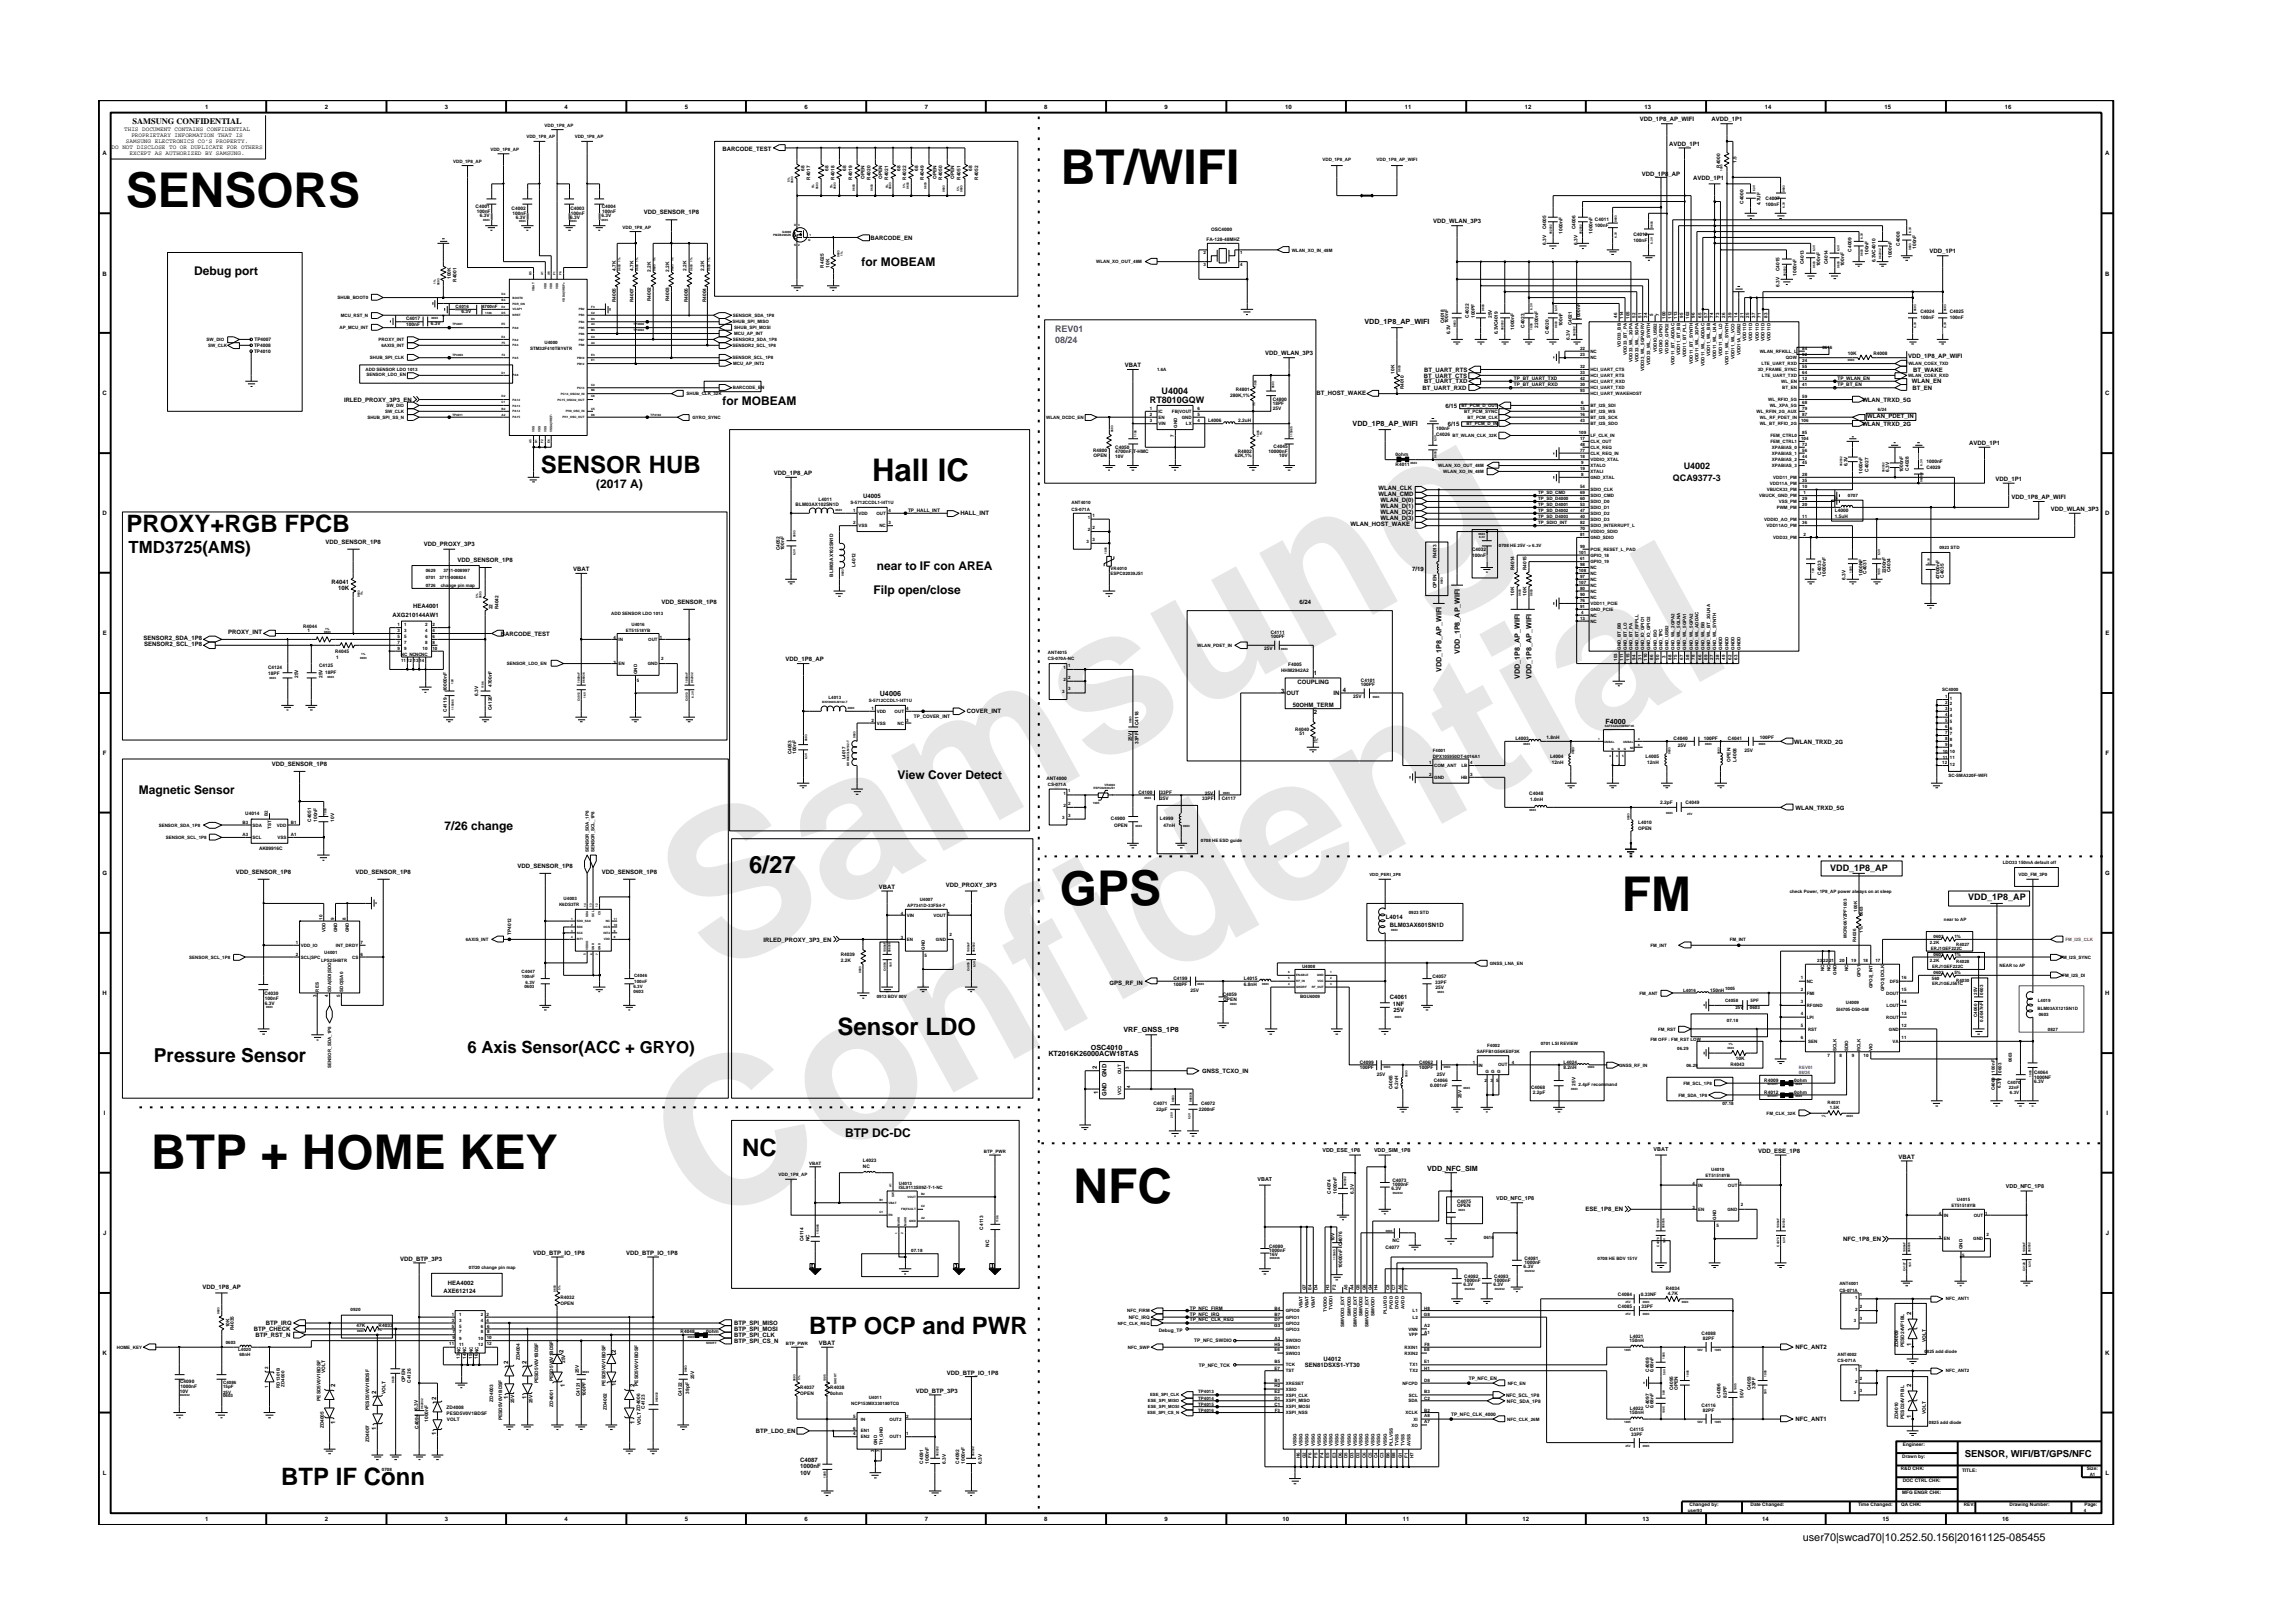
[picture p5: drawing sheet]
<svg xmlns="http://www.w3.org/2000/svg" width="297mm" height="210mm" viewBox="0 0 297 210" stroke-linecap="round" stroke-linejoin="round" font-family="sans-serif">
<defs><g id="words">
<g font-size="26.5" fill="#e6e6e6">
<text x="92.4" y="126.7" transform="rotate(-29 92.4 126.7)">Samsung</text>
<text x="91.1" y="159.4" transform="rotate(-29 91.1 159.4)">Confidential</text>
</g>
<g font-size="6.2">
<text x="137.4" y="23.8">BT/WIFI</text>
<text x="16.3" y="26.9">SENSORS</text>
<text x="137.3" y="117.2">GPS</text>
<text x="210.1" y="118">FM</text>
<text x="19.6" y="151.4">BTP + HOME KEY</text>
<text x="139.1" y="155.8">NFC</text>
</g>
<text font-size="4" x="113" y="62.3">Hall IC</text>
<g font-size="3.1">
<text x="70" y="61.2">SENSOR HUB</text>
<text x="16.4" y="69">PROXY+RGB FPCB</text>
<text x="97.1" y="113.1">6/27</text>
<text x="108.5" y="134.1">Sensor LDO</text>
<text x="96.1" y="149.8">NC</text>
<text x="104.8" y="172.9">BTP OCP and PWR</text>
<text x="36.4" y="192.3">BTP IF Conn</text>
</g>
<text font-size="2.5" x="19.9" y="137.6">Pressure Sensor</text>
<g font-size="2.2">
<text x="16.7" y="71.6">TMD3725(AMS)</text>
<text x="60.6" y="136.4">6 Axis Sensor(ACC + GRYO)</text>
</g>
<g font-size="1.6">
<text x="25.2" y="35.6">Debug port</text>
<text x="111.6" y="34.5">for MOBEAM</text>
<text x="93.6" y="52.5">for MOBEAM</text>
<text x="77.2" y="63.2">(2017 A)</text>
<text x="113.1" y="77">Filp open/close</text>
<text x="113.6" y="73.9">near to IF con AREA</text>
<text x="116.3" y="100.9">View Cover Detect</text>
<text x="18" y="102.8">Magnetic Sensor</text>
<text x="57.6" y="107.5">7/26 change</text>
<text x="109.5" y="147.3">BTP DC-DC</text>
</g>
<text font-size="1.4" x="233.5" y="199.7">user70|swcad70|10.252.50.156|20161125-085455</text>
<g font-size="1.2" fill="#00f">
<text x="136.7" y="43">REV01</text>
<text x="136.7" y="44.4">08/24</text>
</g>
<g font-size="1.2">
<text x="149" y="52.2">RT8010GQW</text>
<text x="150.5" y="51">U4004</text>
<text x="216.7" y="62.3">QCA9377-3</text>
<text x="218.1" y="60.7">U4002</text>
<text x="237.1" y="112.8">VDD_1P8_AP</text>
<text x="255" y="116.6">VDD_1P8_AP</text>
<text x="254.5" y="188.7">SENSOR, WIFI/BT/GPS/NFC</text>
</g>
<text font-size="1.1" x="17.2" y="16.1">SAMSUNG CONFIDENTIAL</text>
<g font-size=".9">
<text x="176.7" y="42">VDD_1P8_AP_WIFI</text>
<text x="175.2" y="55.2">VDD_1P8_AP_WIFI</text>
<text x="186.7" y="87.1" transform="rotate(-90 186.7 87.1)">VDD_1P8_AP_WIFI</text>
<text x="189.1" y="84.7" transform="rotate(-90 189.1 84.7)">VDD_1P8_AP_WIFI</text>
<text x="196.9" y="88" transform="rotate(-90 196.9 88)">VDD_1P8_AP_WIFI</text>
<text x="198.4" y="88" transform="rotate(-90 198.4 88)">VDD_1P8_AP_WIFI</text>
<text x="114" y="90.1">U4006</text>
<text x="208" y="93.8">F4000</text>
<text x="135.8" y="136.8">KT2016K26000ACW18TAS</text>
<text x="141.3" y="136">OSC4010</text>
<text x="145.5" y="133.6">VRF_GNSS_1P8</text>
<text x="184.9" y="151.8">VDD_NFC_SIM</text>
</g>
<g font-size=".8">
<text x="16.1" y="17">THIS DOCUMENT CONTAINS CONFIDENTIAL</text>
<text x="17" y="17.8">PROPRIETARY INFORMATION THAT IS</text>
<text x="26.6" y="14.1">1</text>
<text x="42.1" y="14.1">2</text>
<text x="57.6" y="14.1">3</text>
<text x="73.1" y="14.1">4</text>
<text x="88.7" y="14.1">5</text>
<text x="104.2" y="14.1">6</text>
<text x="119.8" y="14.1">7</text>
<text x="135.3" y="14.1">8</text>
<text x="150.9" y="14.1">9</text>
<text x="166.5" y="14.1">10</text>
<text x="182" y="14.1">11</text>
<text x="197.5" y="14.1">12</text>
<text x="212.4" y="15.7">VDD_1P8_AP_WIFI</text>
<text x="213" y="14.1">13</text>
<text x="221.7" y="15.7">AVDD_1P1</text>
<text x="228.6" y="14.1">14</text>
<text x="244.1" y="14.1">15</text>
<text x="259.7" y="14.1">16</text>
<text x="13.3" y="20.1">A</text>
<text x="14.5" y="19.3">DO NOT DISCLOSE TO OR DUPLICATE FOR OTHERS</text>
<text x="16.3" y="18.5">SAMSUNG ELECTRONICS CO’S PROPERTY.</text>
<text x="16.8" y="20.1">EXCEPT AS AUTHORIZED BY SAMSUNG.</text>
<text x="93.6" y="19.6">BARCODE_TEST</text>
<text x="212.7" y="22.7">VDD_1P8_AP</text>
<text x="216.2" y="18.9">AVDD_1P1</text>
<text x="219.3" y="23.3">AVDD_1P1</text>
<text x="272.7" y="20.1">A</text>
<text x="83.4" y="27.7">VDD_SENSOR_1P8</text>
<text x="185.6" y="28.9">VDD_WLAN_3P3</text>
<text x="13.3" y="35.7">B</text>
<text x="112.8" y="31">BARCODE_EN</text>
<text x="249.9" y="32.8">VDD_1P1</text>
<text x="272.7" y="35.7">B</text>
<text x="145.7" y="47.6">VBAT</text>
<text x="163.9" y="46">VDD_WLAN_3P3</text>
<text x="247.2" y="46.4">VDD_1P8_AP_WIFI</text>
<text x="13.3" y="51.2">C</text>
<text x="44.6" y="52">IRLED_PROXY_3P3_EN</text>
<text x="170.5" y="51.2">BT_HOST_WAKE</text>
<text x="184.3" y="50.5">BT_UART_RXD</text>
<text x="184.4" y="48.9">BT_UART_CTS</text>
<text x="184.5" y="49.7">BT_UART_TXD</text>
<text x="184.5" y="48.1">BT_UART_RTS</text>
<text x="187.2" y="52.8">6/15</text>
<text x="241.2" y="52">WLAN_TRXD_5G</text>
<text x="247.6" y="49.7">WLAN_EN</text>
<text x="247.8" y="50.5">BT_EN</text>
<text x="247.8" y="48.1">BT_WAKE</text>
<text x="272.7" y="51.2">C</text>
<text x="187.6" y="55.2">6/15</text>
<text x="241.2" y="55.2">WLAN_TRXD_2G</text>
<text x="241.9" y="54.2">WLAN_PDET_IN</text>
<text x="255.1" y="57.6">AVDD_1P1</text>
<text x="100.2" y="61.5">VDD_1P8_AP</text>
<text x="111.8" y="64.5">U4005</text>
<text x="178.6" y="63.5">WLAN_CLK</text>
<text x="178.6" y="64.2">WLAN_CMD</text>
<text x="178.8" y="65.8">WLAN_D(1)</text>
<text x="178.8" y="65.1">WLAN_D(0)</text>
<text x="258.5" y="62.3">VDD_1P1</text>
<text x="260.6" y="64.7">VDD_1P8_AP_WIFI</text>
<text x="13.3" y="66.8">D</text>
<text x="42.2" y="70.5">VDD_SENSOR_1P8</text>
<text x="54.9" y="70.7">VDD_PROXY_3P3</text>
<text x="124.4" y="66.8">HALL_INT</text>
<text x="174.9" y="68.1">WLAN_HOST_WAKE</text>
<text x="178.8" y="67.4">WLAN_D(3)</text>
<text x="178.8" y="66.6">WLAN_D(2)</text>
<text x="265.7" y="66.2">VDD_WLAN_3P3</text>
<text x="272.7" y="66.8">D</text>
<text x="43" y="75.6">R4041</text>
<text x="43.8" y="76.4">10K</text>
<text x="59.3" y="72.8">VDD_SENSOR_1P8</text>
<text x="74.2" y="74">VBAT</text>
<text x="182.9" y="74">7/19</text>
<text x="13.3" y="82.3">E</text>
<text x="18.6" y="82.9">SENSOR2_SDA_1P8</text>
<text x="18.7" y="83.7">SENSOR2_SCL_1P8</text>
<text x="29.6" y="82.1">PROXY_INT</text>
<text x="50.8" y="79.9">AXG210144AW1</text>
<text x="53.5" y="78.8">HEA4001</text>
<text x="64.9" y="82.4">BARCODE_TEST</text>
<text x="85.7" y="78.3">VDD_SENSOR_1P8</text>
<text x="168.4" y="78.3">6/24</text>
<text x="272.7" y="82.3">E</text>
<text x="101.8" y="85.7">VDD_1P8_AP</text>
<text x="166" y="89.8">3</text>
<text x="168.1" y="88.6">COUPLING</text>
<text x="170.2" y="87.5">1</text>
<text x="173.9" y="89.7">4</text>
<text x="125.3" y="92.4">COVER_INT</text>
<text x="166.7" y="90.1">OUT</text>
<text x="167.5" y="91.6">50OHM_TERM</text>
<text x="170.2" y="92.5">2</text>
<text x="172.7" y="90.1">IN</text>
<text x="13.3" y="97.8">F</text>
<text x="35.2" y="99.2">VDD_SENSOR_1P8</text>
<text x="232.4" y="96.3">WLAN_TRXD_2G</text>
<text x="272.8" y="97.8">F</text>
<text x="232.6" y="104.9">WLAN_TRXD_5G</text>
<text x="13.3" y="113.3">G</text>
<text x="30.6" y="113.2">VDD_SENSOR_1P8</text>
<text x="46.1" y="113.2">VDD_SENSOR_1P8</text>
<text x="67.1" y="112.4">VDD_SENSOR_1P8</text>
<text x="78" y="113.2">VDD_SENSOR_1P8</text>
<text x="272.7" y="113.3">G</text>
<text x="113.9" y="115.1">VBAT</text>
<text x="122.5" y="115">VDD_PROXY_3P3</text>
<text x="179.5" y="119">L4014</text>
<text x="98.9" y="122">IRLED_PROXY_3P3_EN</text>
<text x="180" y="120">BLM03AX601SN1D</text>
<text x="13.3" y="128.9">H</text>
<text x="143.7" y="127.6">GPS_RF_IN</text>
<text x="180" y="129.5">C4061</text>
<text x="180.4" y="130.4">1NF</text>
<text x="180.5" y="131.2">25V</text>
<text x="272.7" y="128.9">H</text>
<text x="142.1" y="138.5" transform="rotate(-90 142.1 138.5)">2</text>
<text x="142.3" y="141.7" transform="rotate(-90 142.3 141.7)">1</text>
<text x="143.3" y="141.9" transform="rotate(-90 143.3 141.9)">GND</text>
<text x="143.3" y="139.6" transform="rotate(-90 143.3 139.6)">GND</text>
<text x="155.7" y="139">GNSS_TCXO_IN</text>
<text x="13.5" y="144.4">I</text>
<text x="227.8" y="149.3">VDD_ESE_1P8</text>
<text x="272.9" y="144.4">I</text>
<text x="245.9" y="150.1">VBAT</text>
<text x="13.4" y="160">J</text>
<text x="205.4" y="156.9">ESE_1P8_EN</text>
<text x="238.8" y="160.8">NFC_1P8_EN</text>
<text x="272.8" y="160">J</text>
<text x="26.2" y="167">VDD_1P8_AP</text>
<text x="51.8" y="163.3">VDD_BTP_3P3</text>
<text x="57.4" y="167.5">AXE612124</text>
<text x="58" y="166.5">HEA4002</text>
<text x="69.1" y="162.5">VDD_BTP_IO_1P8</text>
<text x="81.1" y="162.5">VDD_BTP_IO_1P8</text>
<text x="32.9" y="172.4">BTP_CHECK</text>
<text x="33.1" y="173.2">BTP_RST_N</text>
<text x="34.4" y="171.7">BTP_IRQ</text>
<text x="95.1" y="174">BTP_SPI_CS_N</text>
<text x="95.1" y="171.7">BTP_SPI_MISO</text>
<text x="95.1" y="172.4">BTP_SPI_MOSI</text>
<text x="95.1" y="173.2">BTP_SPI_CLK</text>
<text x="247.6" y="170.4" transform="rotate(-90 247.6 170.4)">2</text>
<text x="13.3" y="175.5">K</text>
<text x="43.4" y="179.7" transform="rotate(-90 43.4 179.7)">2</text>
<text x="65.8" y="176.7" transform="rotate(-90 65.8 176.7)">2</text>
<text x="68.2" y="176.7" transform="rotate(-90 68.2 176.7)">2</text>
<text x="73" y="175.3" transform="rotate(-90 73 175.3)">2</text>
<text x="73.2" y="179.7" transform="rotate(-90 73.2 179.7)">1</text>
<text x="79.8" y="179.5" transform="rotate(-90 79.8 179.5)">1</text>
<text x="79.8" y="175.3" transform="rotate(-90 79.8 175.3)">2</text>
<text x="82.2" y="179.7" transform="rotate(-90 82.2 179.7)">2</text>
<text x="106.1" y="174.2">VBAT</text>
<text x="122.7" y="178.1">VDD_BTP_IO_1P8</text>
<text x="169" y="177.1">SEN81DSXS1-YT30</text>
<text x="171.4" y="176.3">U4012</text>
<text x="232.6" y="174.8">NFC_ANT2</text>
<text x="247.6" y="179.7" transform="rotate(-90 247.6 179.7)">2</text>
<text x="247.6" y="174.4" transform="rotate(-90 247.6 174.4)">1</text>
<text x="272.7" y="175.5">K</text>
<text x="43.4" y="184.4" transform="rotate(-90 43.4 184.4)">1</text>
<text x="48.7" y="185.2" transform="rotate(-90 48.7 185.2)">1</text>
<text x="48.7" y="180.5" transform="rotate(-90 48.7 180.5)">2</text>
<text x="56.5" y="186" transform="rotate(-90 56.5 186)">1</text>
<text x="56.5" y="181.3" transform="rotate(-90 56.5 181.3)">2</text>
<text x="65.8" y="181.3" transform="rotate(-90 65.8 181.3)">1</text>
<text x="68.2" y="181.3" transform="rotate(-90 68.2 181.3)">1</text>
<text x="82.2" y="184.4" transform="rotate(-90 82.2 184.4)">1</text>
<text x="97.9" y="185.6">BTP_LDO_EN</text>
<text x="118.6" y="180.4">VDD_BTP_3P3</text>
<text x="232.6" y="184.1">NFC_ANT1</text>
<text x="247.6" y="183.7" transform="rotate(-90 247.6 183.7)">1</text>
<text x="13.3" y="191.1">L</text>
<text x="103.7" y="191">10V</text>
<text x="103.7" y="190.2">1000nF</text>
<text x="103.7" y="189.4">C4087</text>
<text x="272.8" y="191.1">L</text>
<text x="26.6" y="197.1">1</text>
<text x="42.1" y="197.1">2</text>
<text x="57.6" y="197.1">3</text>
<text x="73.1" y="197.1">4</text>
<text x="88.7" y="197.1">5</text>
<text x="104.2" y="197.1">6</text>
<text x="119.8" y="197.1">7</text>
<text x="135.3" y="197.1">8</text>
<text x="150.9" y="197.1">9</text>
<text x="166.1" y="197.1">10</text>
<text x="181.7" y="197.1">11</text>
<text x="197.2" y="197.1">12</text>
<text x="212.8" y="197.1">13</text>
<text x="228.3" y="197.1">14</text>
<text x="243.9" y="197.1">15</text>
<text x="259.4" y="197.1">16</text>
</g>
<g font-size=".7">
<text x="171.3" y="149.3">VDD_ESE_1P8</text>
<text x="178" y="149.3">VDD_SIM_1P8</text>
<text x="214.2" y="149.1">VBAT</text>
<text x="162.9" y="153">VBAT</text>
<text x="193.8" y="155.5">VDD_NFC_1P8</text>
<text x="259.9" y="154">VDD_NFC_1P8</text>
</g>
<g font-size=".6">
<text x="68.2" y="17.9">VDD_1P8_AP</text>
<text x="70.6" y="16.4">VDD_1P8_AP</text>
<text x="74.5" y="17.9">VDD_1P8_AP</text>
<text x="58.7" y="21.1">VDD_1P8_AP</text>
<text x="63.5" y="19.5">VDD_1P8_AP</text>
<text x="104.2" y="22.1" transform="rotate(-90 104.2 22.1)">68</text>
<text x="105" y="23.3" transform="rotate(-90 105 23.3)">R4017</text>
<text x="107.3" y="22.1" transform="rotate(-90 107.3 22.1)">68</text>
<text x="108.1" y="23.3" transform="rotate(-90 108.1 23.3)">R4018</text>
<text x="109.6" y="22.1" transform="rotate(-90 109.6 22.1)">68</text>
<text x="110.4" y="23.3" transform="rotate(-90 110.4 23.3)">R4019</text>
<text x="112" y="23.2" transform="rotate(-90 112 23.2)">OPEN</text>
<text x="112.7" y="23.3" transform="rotate(-90 112.7 23.3)">R4020</text>
<text x="114.3" y="23.2" transform="rotate(-90 114.3 23.2)">OPEN</text>
<text x="115" y="23.3" transform="rotate(-90 115 23.3)">R4021</text>
<text x="116.6" y="22.1" transform="rotate(-90 116.6 22.1)">68</text>
<text x="117.4" y="23.3" transform="rotate(-90 117.4 23.3)">R4022</text>
<text x="118.9" y="22.1" transform="rotate(-90 118.9 22.1)">68</text>
<text x="119.7" y="23.3" transform="rotate(-90 119.7 23.3)">R4049</text>
<text x="121.3" y="23.2" transform="rotate(-90 121.3 23.2)">OPEN</text>
<text x="122.1" y="23.3" transform="rotate(-90 122.1 23.3)">R4050</text>
<text x="123.6" y="23.2" transform="rotate(-90 123.6 23.2)">OPEN</text>
<text x="124.4" y="23.3" transform="rotate(-90 124.4 23.3)">R4051</text>
<text x="126" y="22.1" transform="rotate(-90 126 22.1)">68</text>
<text x="126.7" y="23.3" transform="rotate(-90 126.7 23.3)">R4052</text>
<text x="171.3" y="20.9">VDD_1P8_AP</text>
<text x="178.3" y="20.9">VDD_1P8_AP_WIFI</text>
<text x="222.8" y="21.8" transform="rotate(-90 222.8 21.8)">R4000</text>
<text x="224.9" y="21.1" transform="rotate(-90 224.9 21.1)">1.5</text>
<text x="61.6" y="27">C4001</text>
<text x="61.8" y="27.6">100nF</text>
<text x="62.2" y="28.1">6.3V</text>
<text x="66.3" y="27.2">C4002</text>
<text x="66.4" y="27.9">100nF</text>
<text x="66.8" y="28.3">6.3V</text>
<text x="73.8" y="28.3">6.3V</text>
<text x="73.9" y="27.2">C4003</text>
<text x="73.9" y="27.9">100nF</text>
<text x="77.9" y="28.1">6.3V</text>
<text x="78" y="27">C4004</text>
<text x="78" y="27.6">100nF</text>
<text x="80.6" y="29.6">VDD_1P8_AP</text>
<text x="156.9" y="29.9">OSC4000</text>
<text x="200.3" y="29.7" transform="rotate(-90 200.3 29.7)">C4005</text>
<text x="204.1" y="29.7" transform="rotate(-90 204.1 29.7)">C4006</text>
<text x="206.6" y="28.6">C4011</text>
<text x="206.6" y="29.4">100nF</text>
<text x="225.9" y="26.4" transform="rotate(-90 225.9 26.4)">C4000</text>
<text x="228.1" y="26.6" transform="rotate(-90 228.1 26.6)">4.7UF</text>
<text x="228.7" y="26.7">100nF</text>
<text x="228.7" y="25.9">C4007</text>
<text x="79.8" y="35.1" transform="rotate(-90 79.8 35.1)">4.7K</text>
<text x="82.1" y="35.1" transform="rotate(-90 82.1 35.1)">4.7K</text>
<text x="84.3" y="35.2" transform="rotate(-90 84.3 35.2)">2.2K</text>
<text x="86.7" y="35.2" transform="rotate(-90 86.7 35.2)">2.2K</text>
<text x="88.9" y="35.1" transform="rotate(-90 88.9 35.1)">2.2K</text>
<text x="91.2" y="35.1" transform="rotate(-90 91.2 35.1)">2.2K</text>
<text x="106.7" y="34.7" transform="rotate(-90 106.7 34.7)">R4025</text>
<text x="107.5" y="34.7" transform="rotate(-90 107.5 34.7)">10K</text>
<text x="142" y="34.1">WLAN_XO_OUT_48M</text>
<text x="155.9" y="32.9">2</text>
<text x="155.9" y="34.5">3</text>
<text x="156.3" y="31.3">FA-128-48MHZ</text>
<text x="160.6" y="34.5">4</text>
<text x="160.6" y="32.9">1</text>
<text x="167.3" y="32.6">WLAN_XO_IN_48M</text>
<text x="200.3" y="31.7" transform="rotate(-90 200.3 31.7)">6.3V</text>
<text x="202.4" y="30.3" transform="rotate(-90 202.4 30.3)">1000nF</text>
<text x="204.4" y="31.7" transform="rotate(-90 204.4 31.7)">6.3V</text>
<text x="206.3" y="30.3" transform="rotate(-90 206.3 30.3)">1000nF</text>
<text x="211.6" y="31.4">100nF</text>
<text x="211.6" y="30.6">C4012</text>
<text x="230.5" y="35.1" transform="rotate(-90 230.5 35.1)">C4015</text>
<text x="232.7" y="35.7" transform="rotate(-90 232.7 35.7)">1000nF</text>
<text x="233.7" y="34.2" transform="rotate(-90 233.7 34.2)">C4013</text>
<text x="235.8" y="34.5" transform="rotate(-90 235.8 34.5)">100nF</text>
<text x="236.8" y="34.2" transform="rotate(-90 236.8 34.2)">C4014</text>
<text x="238.9" y="34.5" transform="rotate(-90 238.9 34.5)">100nF</text>
<text x="239.8" y="32.6" transform="rotate(-90 239.8 32.6)">C4009</text>
<text x="242" y="33" transform="rotate(-90 242 33)">100nF</text>
<text x="243" y="34" transform="rotate(-90 243 34)">6.3VC4010</text>
<text x="245.1" y="33.4" transform="rotate(-90 245.1 33.4)">1000nF</text>
<text x="246.1" y="31.8" transform="rotate(-90 246.1 31.8)">C4008</text>
<text x="248.2" y="32.2" transform="rotate(-90 248.2 32.2)">100nF</text>
<text x="43.7" y="38.8">SHUB_BOOT0</text>
<text x="44.1" y="41">MCU_RST_N</text>
<text x="52.6" y="41.4">C4017</text>
<text x="58.4" y="36.1" transform="rotate(-90 58.4 36.1)">100K</text>
<text x="59" y="39.9">C4016</text>
<text x="59.2" y="36.5" transform="rotate(-90 59.2 36.5)">R4001</text>
<text x="59.8" y="40.5">6.3V</text>
<text x="62.5" y="39.9">4700nF</text>
<text x="79.8" y="39.1" transform="rotate(-90 79.8 39.1)">R4005</text>
<text x="82.1" y="39.1" transform="rotate(-90 82.1 39.1)">R4007</text>
<text x="84.3" y="39" transform="rotate(-90 84.3 39)">R4002</text>
<text x="86.7" y="39" transform="rotate(-90 86.7 39)">R4003</text>
<text x="89.1" y="39.1" transform="rotate(-90 89.1 39.1)">R4006</text>
<text x="91.5" y="39.1" transform="rotate(-90 91.5 39.1)">R4004</text>
<text x="94.9" y="41.9">SHUB_SPI_MISO</text>
<text x="94.9" y="41">SENSOR_SDA_1P8</text>
<text x="187.1" y="41.9" transform="rotate(-90 187.1 41.9)">C4018</text>
<text x="187.6" y="41.9" transform="rotate(-90 187.6 41.9)">100nF</text>
<text x="190.3" y="41.2" transform="rotate(-90 190.3 41.2)">C4022</text>
<text x="191" y="41.2" transform="rotate(-90 191 41.2)">100PF</text>
<text x="193.2" y="41.2" transform="rotate(-90 193.2 41.2)">25V</text>
<text x="204.7" y="41.5" transform="rotate(-90 204.7 41.5)">1000nF</text>
<text x="209.5" y="41.2" transform="rotate(-90 209.5 41.2)">46</text>
<text x="210.3" y="41.3" transform="rotate(-90 210.3 41.3)">114</text>
<text x="211.1" y="41.3" transform="rotate(-90 211.1 41.3)">105</text>
<text x="211.9" y="41.2" transform="rotate(-90 211.9 41.2)">52</text>
<text x="212.6" y="41.2" transform="rotate(-90 212.6 41.2)">51</text>
<text x="213.4" y="41.2" transform="rotate(-90 213.4 41.2)">34</text>
<text x="214.2" y="41" transform="rotate(-90 214.2 41)">5</text>
<text x="214.9" y="41" transform="rotate(-90 214.9 41)">7</text>
<text x="215.8" y="41.3" transform="rotate(-90 215.8 41.3)">100</text>
<text x="216.5" y="41.3" transform="rotate(-90 216.5 41.3)">112</text>
<text x="217.3" y="41.3" transform="rotate(-90 217.3 41.3)">113</text>
<text x="218" y="41.2" transform="rotate(-90 218 41.2)">95</text>
<text x="218.8" y="41.3" transform="rotate(-90 218.8 41.3)">102</text>
<text x="219.6" y="41.2" transform="rotate(-90 219.6 41.2)">96</text>
<text x="220.4" y="41.2" transform="rotate(-90 220.4 41.2)">65</text>
<text x="221.2" y="41.2" transform="rotate(-90 221.2 41.2)">57</text>
<text x="221.9" y="41.2" transform="rotate(-90 221.9 41.2)">74</text>
<text x="222.7" y="41.2" transform="rotate(-90 222.7 41.2)">73</text>
<text x="223.5" y="41.2" transform="rotate(-90 223.5 41.2)">26</text>
<text x="224.3" y="41.2" transform="rotate(-90 224.3 41.2)">39</text>
<text x="225.1" y="41.2" transform="rotate(-90 225.1 41.2)">14</text>
<text x="225.8" y="41.2" transform="rotate(-90 225.8 41.2)">21</text>
<text x="226.6" y="41.2" transform="rotate(-90 226.6 41.2)">25</text>
<text x="227.4" y="41.2" transform="rotate(-90 227.4 41.2)">37</text>
<text x="228.1" y="41.2" transform="rotate(-90 228.1 41.2)">71</text>
<text x="229" y="41.2" transform="rotate(-90 229 41.2)">83</text>
<text x="230.5" y="37.1" transform="rotate(-90 230.5 37.1)">6.3V</text>
<text x="248.8" y="40.5">C4024</text>
<text x="248.8" y="41.3">100nF</text>
<text x="252.6" y="40.5">C4025</text>
<text x="252.6" y="41.3">100nF</text>
<text x="26.8" y="44.2">SW_DIO</text>
<text x="27" y="44.9">SW_CLK</text>
<text x="32.9" y="45">TP4008</text>
<text x="32.9" y="45.7">TP4010</text>
<text x="33" y="44.2">TP4007</text>
<text x="44" y="42.7">AP_MCU_INT</text>
<text x="47.9" y="46.6">SHUB_SPI_CLK</text>
<text x="49.1" y="44.2">PROXY_INT</text>
<text x="49.4" y="44.9">6AXIS_INT</text>
<text x="52.6" y="42.2">100nF</text>
<text x="55.8" y="42.1">6.3V</text>
<text x="68.7" y="45.4">STM32F410TBY6TR</text>
<text x="70.5" y="44.6">U4000</text>
<text x="94.9" y="46.6">SENSOR_SCL_1P8</text>
<text x="94.9" y="44.9">SENSOR2_SCL_1P8</text>
<text x="94.9" y="44.2">SENSOR2_SDA_1P8</text>
<text x="95" y="47.3">MCU_AP_INT2</text>
<text x="95.1" y="42.7">SHUB_SPI_MOSI</text>
<text x="95.1" y="43.4">MCU_AP_INT</text>
<text x="187.8" y="43.3" transform="rotate(-90 187.8 43.3)">6.3V</text>
<text x="194" y="43.3" transform="rotate(-90 194 43.3)">6.3VC4019</text>
<text x="196.1" y="42.7" transform="rotate(-90 196.1 42.7)">1000nF</text>
<text x="197.5" y="42.4" transform="rotate(-90 197.5 42.4)">C4023</text>
<text x="199.2" y="42.4" transform="rotate(-90 199.2 42.4)">2200nF</text>
<text x="200.6" y="43.3" transform="rotate(-90 200.6 43.3)">C4020</text>
<text x="202.4" y="42.3" transform="rotate(-90 202.4 42.3)">100nF</text>
<text x="203.3" y="44.1" transform="rotate(-90 203.3 44.1)">6.3V</text>
<text x="203.6" y="42.2" transform="rotate(-90 203.6 42.2)">C4021</text>
<text x="204.7" y="47.7">32</text>
<text x="204.7" y="45.3">22</text>
<text x="204.7" y="46.1">23</text>
<text x="206" y="45.7">NC</text>
<text x="206" y="46.6">NC</text>
<text x="210" y="44.9" transform="rotate(-90 210 44.9)">VDD33_BB</text>
<text x="210.7" y="46" transform="rotate(-90 210.7 46)">VDD33_BT_PA</text>
<text x="211.5" y="46.9" transform="rotate(-90 211.5 46.9)">VDD33_WL_2GPA</text>
<text x="212.2" y="46.9" transform="rotate(-90 212.2 46.9)">VDD33_WL_5GPA</text>
<text x="213.8" y="47.3" transform="rotate(-90 213.8 47.3)">VDD33_WL_SYNTH</text>
<text x="214.6" y="45.6" transform="rotate(-90 214.6 45.6)">VDDIO_USB2</text>
<text x="215.4" y="45.8" transform="rotate(-90 215.4 45.8)">VDDIO_GPIO1</text>
<text x="216.1" y="45.8" transform="rotate(-90 216.1 45.8)">VDDIO_GPIO2</text>
<text x="216.9" y="47.3" transform="rotate(-90 216.9 47.3)">VDD11_BT_ADDAC</text>
<text x="217.7" y="46" transform="rotate(-90 217.7 46)">VDD11_BT_BB</text>
<text x="218.4" y="46.3" transform="rotate(-90 218.4 46.3)">VDD11_BT_PLL</text>
<text x="219.3" y="47.1" transform="rotate(-90 219.3 47.1)">VDD11_BT_SYNTH</text>
<text x="220" y="46.9" transform="rotate(-90 220 46.9)">VDD11_WL_2GPA</text>
<text x="220.8" y="47.4" transform="rotate(-90 220.8 47.4)">VDD11_WL_ADDAC</text>
<text x="221.6" y="46.1" transform="rotate(-90 221.6 46.1)">VDD11_WL_BB</text>
<text x="222.3" y="46.5" transform="rotate(-90 222.3 46.5)">VDD11_WL_LNA</text>
<text x="223.1" y="46.1" transform="rotate(-90 223.1 46.1)">VDD11_WL_LO</text>
<text x="223.9" y="47.3" transform="rotate(-90 223.9 47.3)">VDD11_WL_SYNTH</text>
<text x="224.7" y="46.5" transform="rotate(-90 224.7 46.5)">VDD11_WL_VCO</text>
<text x="225.5" y="46" transform="rotate(-90 225.5 46)">VDD11A_USB2</text>
<text x="226.2" y="44.2" transform="rotate(-90 226.2 44.2)">VDD11D</text>
<text x="227" y="44.2" transform="rotate(-90 227 44.2)">VDD11D</text>
<text x="227.8" y="44.2" transform="rotate(-90 227.8 44.2)">VDD11D</text>
<text x="228" y="45.7">WLAN_RFKILL_L</text>
<text x="228.2" y="47.3">LTE_UART_RXD</text>
<text x="228.6" y="44.2" transform="rotate(-90 228.6 44.2)">VDD11D</text>
<text x="229.3" y="44.2" transform="rotate(-90 229.3 44.2)">VDD11D</text>
<text x="231.3" y="46.6">QOW</text>
<text x="233.5" y="47.7">55</text>
<text x="233.5" y="46.1">92</text>
<text x="233.5" y="46.9">24</text>
<text x="233.5" y="45.3">84</text>
<text x="236.1" y="45.2">0616</text>
<text x="239.4" y="45.9">10K</text>
<text x="242.7" y="45.9">R4008</text>
<text x="247.2" y="47.3">WLAN_COEX_TXD</text>
<text x="47.4" y="48">ADD SENSOR LDO 1013</text>
<text x="47.5" y="48.7">SENSOR_LDO_EN</text>
<text x="49.9" y="53.5">SW_CLK</text>
<text x="50.1" y="52.7">SW_DIO</text>
<text x="88.9" y="51.2">SHUB_CLK_32K</text>
<text x="94.9" y="50.4">BARCODE_EN</text>
<text x="149" y="53.2">1</text>
<text x="149" y="53.9">2</text>
<text x="149.9" y="48">1.6A</text>
<text x="150.1" y="53.5">IC</text>
<text x="151.8" y="53.5">FB|VOUT</text>
<text x="155.1" y="53.9">5</text>
<text x="155.1" y="53.2">6</text>
<text x="159.4" y="51.5">280K,1%</text>
<text x="160.1" y="50.7">R4801</text>
<text x="164.9" y="51.9">C4800</text>
<text x="164.9" y="52.5">18PF</text>
<text x="164.9" y="53.1">25V</text>
<text x="180.7" y="48.4" transform="rotate(-90 180.7 48.4)">10K</text>
<text x="181.8" y="50.5" transform="rotate(-90 181.8 50.5)">R4010</text>
<text x="189.3" y="52.7">BT_PCM_D_OUT</text>
<text x="189.7" y="53.5">BT_PCM_SYNC</text>
<text x="196.1" y="50">TP_BT_UART_RXD</text>
<text x="196.1" y="49.3">TP_BT_UART_TXD</text>
<text x="204.7" y="49.2">42</text>
<text x="204.7" y="50.7">93</text>
<text x="204.7" y="48.5">33</text>
<text x="204.7" y="50">30</text>
<text x="204.7" y="53.1">15</text>
<text x="204.7" y="53.9">16</text>
<text x="204.8" y="52.4">6</text>
<text x="206" y="49.6">HCI_UART_RXD</text>
<text x="206" y="52.7">BT_I2S_SDI</text>
<text x="206" y="51.2">HCI_UART_WAKEHOST</text>
<text x="206" y="48.1">HCI_UART_CTS</text>
<text x="206" y="48.8">HCI_UART_RTS</text>
<text x="206" y="50.4">HCI_UART_TXD</text>
<text x="206" y="53.5">BT_I2S_WS</text>
<text x="213" y="48.1" transform="rotate(-90 213 48.1)">VDD33_WL_5GPADRV</text>
<text x="227.5" y="53.5">WL_RFIN_2G_AUX</text>
<text x="227.7" y="48.1">3D_FRAME_SYNC</text>
<text x="228.2" y="48.8">LTE_UART_TXD</text>
<text x="229.1" y="52">WL_RFIO_5G</text>
<text x="229.2" y="52.7">WL_XPA_5G</text>
<text x="230.7" y="49.6">WL_EN</text>
<text x="230.9" y="50.4">BT_EN</text>
<text x="233.5" y="50">41</text>
<text x="233.5" y="53.9">87</text>
<text x="233.5" y="53.1">79</text>
<text x="233.5" y="48.5">64</text>
<text x="233.5" y="52.4">68</text>
<text x="233.5" y="51.6">59</text>
<text x="233.5" y="49.2">12</text>
<text x="238" y="49.3">TP_WLAN_EN</text>
<text x="238" y="50">TP_BT_EN</text>
<text x="243.3" y="53.3">6/24</text>
<text x="247.2" y="48.8">WLAN_COEX_RXD</text>
<text x="47.6" y="54.3">SHUB_SPI_SS_N</text>
<text x="89.7" y="54.3">GYRO_SYNC</text>
<text x="135.5" y="54.3">WLAN_DCDC_EN</text>
<text x="141.6" y="58.6">R4800</text>
<text x="141.6" y="59.2">OPEN</text>
<text x="144.5" y="59.3">10V</text>
<text x="144.5" y="58.2">C4050</text>
<text x="144.5" y="58.7">4700nF,T-HMC</text>
<text x="149" y="54.7">3</text>
<text x="150.1" y="54.3">EN</text>
<text x="150.1" y="55.1">VIN</text>
<text x="152" y="56.6" transform="rotate(-90 152 56.6)">7</text>
<text x="152.5" y="55.4" transform="rotate(-90 152.5 55.4)">GND</text>
<text x="153.1" y="54.3">GND</text>
<text x="153.6" y="55.1">LX</text>
<text x="155.1" y="54.7">4</text>
<text x="156.5" y="54.6">L4006</text>
<text x="160" y="59.2">62K,1%</text>
<text x="160.3" y="58.6">R4802</text>
<text x="160.4" y="54.6">2.2uH</text>
<text x="164.3" y="58.6">10000nF</text>
<text x="165" y="58.1">C4045</text>
<text x="165.7" y="59.2">10V</text>
<text x="180.8" y="59.1">0ohm</text>
<text x="186" y="56.4">C4026</text>
<text x="186" y="55.7">100nF</text>
<text x="188.2" y="56.6">BT_WLAN_CLK_32K</text>
<text x="190" y="55.1">BT_PCM_D_IN</text>
<text x="190.1" y="54.3">BT_PCM_CLK</text>
<text x="204.5" y="56.2">109</text>
<text x="204.7" y="54.6">43</text>
<text x="204.7" y="57.8">48</text>
<text x="204.7" y="59.3">18</text>
<text x="204.7" y="57">17</text>
<text x="204.7" y="58.5">77</text>
<text x="206" y="55.1">BT_I2S_SDO</text>
<text x="206" y="58.2">CLK_REQ</text>
<text x="206" y="59.8">VDDIO_XTAL</text>
<text x="206" y="54.3">BT_I2S_SCK</text>
<text x="206" y="57.4">CLK_OUT</text>
<text x="206" y="56.6">LF_CLK_IN</text>
<text x="206" y="58.9">CLK_REQ_IN</text>
<text x="228" y="55.1">WL_BT_RFIO_2G</text>
<text x="228" y="54.3">WL_RF_PDET_IN</text>
<text x="229.3" y="57.4">FEM_CTRL1</text>
<text x="229.3" y="56.6">FEM_CTRL0</text>
<text x="229.5" y="58.9">XPABIAS_1</text>
<text x="229.5" y="59.8">XPABIAS_2</text>
<text x="229.5" y="58.2">XPABIAS_0</text>
<text x="233.3" y="57">104</text>
<text x="233.3" y="54.6">106</text>
<text x="233.5" y="58.5">56</text>
<text x="233.5" y="59.3">44</text>
<text x="233.5" y="56.2">85</text>
<text x="233.5" y="57.8">72</text>
<text x="103.1" y="65.5">BLM03AX102SN1D</text>
<text x="106" y="64.9">L4011</text>
<text x="110.2" y="65.3">S-5712CCDL1-I4T1U</text>
<text x="138.8" y="65.3">ANT4010</text>
<text x="180.8" y="60.3">R4011</text>
<text x="186.3" y="60.5">WLAN_XO_OUT_48M</text>
<text x="186.9" y="61.3">WLAN_XO_IN_48M</text>
<text x="199.2" y="64">TP_SD_CMD</text>
<text x="199.2" y="64.8">TP_SD_D4000</text>
<text x="199.2" y="65.6">TP_SD_D4001</text>
<text x="204.7" y="63.2">54</text>
<text x="204.7" y="64">69</text>
<text x="204.7" y="64.8">60</text>
<text x="204.7" y="65.6">53</text>
<text x="204.7" y="60.9">19</text>
<text x="204.8" y="61.7">8</text>
<text x="204.8" y="60.1">9</text>
<text x="206" y="63.7">SDIO_CLK</text>
<text x="206" y="62">GND_XTAL</text>
<text x="206" y="64.4">SDIO_CMD</text>
<text x="206" y="65.2">SDIO_D0</text>
<text x="206" y="65.9">SDIO_D1</text>
<text x="206" y="61.3">XTALI</text>
<text x="206" y="60.5">XTALO</text>
<text x="227.9" y="64.4">VBUCK_GND_PM</text>
<text x="228.9" y="63.7">VBUCK33_PM</text>
<text x="229.3" y="62.8">VDD11A_PM</text>
<text x="229.5" y="60.5">XPABIAS_3</text>
<text x="229.7" y="62">VDD11_PM</text>
<text x="230.2" y="65.9">PWM_PM</text>
<text x="230.4" y="65.2">VSS_PM</text>
<text x="233.5" y="60.1">45</text>
<text x="233.5" y="62.4">35</text>
<text x="233.5" y="61.7">28</text>
<text x="233.5" y="64.8">29</text>
<text x="233.5" y="63.2">10</text>
<text x="233.5" y="65.6">20</text>
<text x="233.6" y="64">1</text>
<text x="239.3" y="60.4" transform="rotate(-90 239.3 60.4)">6.3V</text>
<text x="239.4" y="64.4">0707</text>
<text x="241.3" y="61.4" transform="rotate(-90 241.3 61.4)">1000nF</text>
<text x="242" y="61.1" transform="rotate(-90 242 61.1)">C4027</text>
<text x="244.7" y="61.2" transform="rotate(-90 244.7 61.2)">6.3V</text>
<text x="246.5" y="61.2" transform="rotate(-90 246.5 61.2)">1000nF</text>
<text x="247.3" y="61" transform="rotate(-90 247.3 61)">C4028</text>
<text x="249.5" y="60">1000nF</text>
<text x="249.5" y="60.8">C4029</text>
<text x="101" y="71.3" transform="rotate(-90 101 71.3)">C4052</text>
<text x="101.6" y="71.3" transform="rotate(-90 101.6 71.3)">100nF</text>
<text x="110.5" y="67.9">2</text>
<text x="110.5" y="66.3">1</text>
<text x="111.2" y="66.7">VDD</text>
<text x="111.2" y="68.3">VSS</text>
<text x="113.5" y="66.7">OUT</text>
<text x="113.9" y="68.3">NC</text>
<text x="115.1" y="67.9">3</text>
<text x="115.1" y="66.3">4</text>
<text x="117.6" y="66.4">TP_HALL_INT</text>
<text x="138.8" y="66.2">CS-071A</text>
<text x="140.7" y="70.4">3</text>
<text x="140.9" y="67.3">1</text>
<text x="140.9" y="68.8">2</text>
<text x="141.5" y="68.5">2</text>
<text x="141.5" y="70">3</text>
<text x="141.5" y="66.9">1</text>
<text x="190.7" y="71.4">C4032</text>
<text x="194.2" y="70.8">0708 HE 25V -&gt; 6.3V</text>
<text x="199.2" y="67.1">TP_SD_D4003</text>
<text x="199.2" y="67.9">TP_SDIO_INT</text>
<text x="199.2" y="66.3">TP_SD_D4002</text>
<text x="204.5" y="71.7">101</text>
<text x="204.7" y="71">99</text>
<text x="204.7" y="69.5">81</text>
<text x="204.7" y="67.8">82</text>
<text x="204.7" y="66.3">47</text>
<text x="204.7" y="68.6">70</text>
<text x="204.7" y="67.1">40</text>
<text x="206" y="71.4">PCIE_RESET_L_PAD</text>
<text x="206" y="69.8">GND_SDIO</text>
<text x="206" y="68.3">SDIO_INTERRUPT_L</text>
<text x="206" y="66.7">SDIO_D2</text>
<text x="206" y="69.1">VDDIO_SDIO</text>
<text x="206" y="67.5">SDIO_D3</text>
<text x="228.5" y="67.5">VDDIO_AO_PM</text>
<text x="228.8" y="68.3">VDD11AO_PM</text>
<text x="229.7" y="69.8">VDD33_PM</text>
<text x="233.5" y="67.1">11</text>
<text x="233.5" y="67.8">36</text>
<text x="233.6" y="69.5">2</text>
<text x="237.7" y="67.1">1.5uH</text>
<text x="237.7" y="66.3">L4000</text>
<text x="251.2" y="71.1">0923 STD</text>
<text x="55.1" y="75">0701</text>
<text x="55.1" y="76.1">0726</text>
<text x="55.1" y="74.1">0629</text>
<text x="56.9" y="75">3711-008824</text>
<text x="57.1" y="76.1">change pin map</text>
<text x="57.4" y="74.1">3711-008997</text>
<text x="108" y="74.7" transform="rotate(-90 108 74.7)">BLM03AX102SN1D</text>
<text x="110.8" y="73.4" transform="rotate(-90 110.8 73.4)">L4012</text>
<text x="143.9" y="73.9">VR4010</text>
<text x="143.9" y="74.5">ESPC02039JS1</text>
<text x="186.1" y="76.2" transform="rotate(-90 186.1 76.2)">OPEN</text>
<text x="186.1" y="72.3" transform="rotate(-90 186.1 72.3)">R4013</text>
<text x="190.7" y="72.2">100nF</text>
<text x="196.1" y="77.2" transform="rotate(-90 196.1 77.2)">10K</text>
<text x="196.1" y="73.9" transform="rotate(-90 196.1 73.9)">R4014</text>
<text x="197.8" y="77.2" transform="rotate(-90 197.8 77.2)">10K</text>
<text x="197.8" y="73.9" transform="rotate(-90 197.8 73.9)">R4015</text>
<text x="204.5" y="75.6">107</text>
<text x="204.5" y="74.1">108</text>
<text x="204.7" y="73.3">98</text>
<text x="204.7" y="76.4">80</text>
<text x="204.7" y="77.2">90</text>
<text x="204.7" y="74.9">97</text>
<text x="204.7" y="72.5">61</text>
<text x="206" y="73.7">NC</text>
<text x="206" y="76.8">NC</text>
<text x="206" y="77.6">NC</text>
<text x="206" y="75.3">NC</text>
<text x="206" y="73">GPIO_19</text>
<text x="206" y="76">NC</text>
<text x="206" y="74.5">NC</text>
<text x="206" y="72.1">GPIO_18</text>
<text x="235.9" y="74.5" transform="rotate(-90 235.9 74.5)">C4033</text>
<text x="236.5" y="74.7" transform="rotate(-90 236.5 74.7)">10000nF</text>
<text x="239.1" y="75.1" transform="rotate(-90 239.1 75.1)">6.3V</text>
<text x="241.3" y="74.6" transform="rotate(-90 241.3 74.6)">1000NF</text>
<text x="241.8" y="74.3" transform="rotate(-90 241.8 74.3)">C4031</text>
<text x="244.3" y="74.3" transform="rotate(-90 244.3 74.3)">2200nF</text>
<text x="244.9" y="74.1" transform="rotate(-90 244.9 74.1)">C4034</text>
<text x="251.2" y="75" transform="rotate(-90 251.2 75)">47000nF</text>
<text x="251.8" y="74.9" transform="rotate(-90 251.8 74.9)">C4035</text>
<text x="39.3" y="81.3">R4044</text>
<text x="39.8" y="81.9">1</text>
<text x="51.5" y="83.4">7</text>
<text x="51.5" y="81.1">1</text>
<text x="51.5" y="81.9">3</text>
<text x="51.5" y="82.7">5</text>
<text x="52.4" y="83.4">7</text>
<text x="52.4" y="81.1">1</text>
<text x="52.4" y="81.9">3</text>
<text x="52.4" y="82.7">5</text>
<text x="55.1" y="83.4">8</text>
<text x="55.1" y="81.9">4</text>
<text x="55.1" y="82.7">6</text>
<text x="55.1" y="81.1">2</text>
<text x="56" y="83.4">8</text>
<text x="56" y="81.1">2</text>
<text x="56" y="81.9">4</text>
<text x="56" y="82.7">6</text>
<text x="63.8" y="78.9" transform="rotate(-90 63.8 78.9)">22</text>
<text x="64.6" y="78.9" transform="rotate(-90 64.6 78.9)">R4042</text>
<text x="79.2" y="79.7">ADD SENSOR LDO 1013</text>
<text x="79.5" y="82.8">4</text>
<text x="80.1" y="83">IN</text>
<text x="81.1" y="81.8">ET51518YB</text>
<text x="81.8" y="81.1">U4016</text>
<text x="84" y="83">OUT</text>
<text x="85.5" y="82.8">1</text>
<text x="155.1" y="83.8">WLAN_PDET_IN</text>
<text x="164.6" y="82.7">100PF</text>
<text x="164.6" y="82.1">C4111</text>
<text x="204.7" y="80.3">13</text>
<text x="204.7" y="78.8">91</text>
<text x="204.7" y="78">76</text>
<text x="204.8" y="79.5">4</text>
<text x="206" y="80.7">NC</text>
<text x="206" y="79.1">GND_PCIE</text>
<text x="206" y="79.9">NC</text>
<text x="206" y="78.4">VDD11_PCIE</text>
<text x="34.7" y="87.5">18PF</text>
<text x="34.7" y="86.7">C4124</text>
<text x="38.6" y="87.8" transform="rotate(-90 38.6 87.8)">25V</text>
<text x="41.3" y="86.5">C4125</text>
<text x="41.8" y="87.8" transform="rotate(-90 41.8 87.8)">25V</text>
<text x="42.1" y="87.3">18PF</text>
<text x="43.4" y="84.6">R4045</text>
<text x="43.5" y="85.4">1</text>
<text x="51.5" y="84.2">9</text>
<text x="51.9" y="85">NC NCNCNC</text>
<text x="52" y="85.7">11 12</text>
<text x="52.4" y="84.2">9</text>
<text x="53.6" y="85.7">13 14</text>
<text x="54.8" y="84.2">10</text>
<text x="56" y="84.2">10</text>
<text x="57.9" y="89.6" transform="rotate(-90 57.9 89.6)">10000nF</text>
<text x="63.7" y="89" transform="rotate(-90 63.7 89)">4700nF</text>
<text x="65.7" y="86.2">SENSOR_LDO_EN</text>
<text x="79.5" y="86">3</text>
<text x="80.1" y="86.2">EN</text>
<text x="82.5" y="88.3">5</text>
<text x="82.5" y="87.3" transform="rotate(-90 82.5 87.3)">GND</text>
<text x="83.9" y="86.2">GND</text>
<text x="85.6" y="85.5">2</text>
<text x="135.7" y="84.8">ANT4015</text>
<text x="135.7" y="85.5">CS-070A-NC</text>
<text x="137.6" y="89.8">3</text>
<text x="137.8" y="86.6">1</text>
<text x="137.8" y="88.3">2</text>
<text x="138.4" y="86.4">1</text>
<text x="138.4" y="87.9">2</text>
<text x="138.4" y="89.4">3</text>
<text x="163.8" y="84.2">25V</text>
<text x="166" y="87.1">HHM2942A2</text>
<text x="166.9" y="86.3">F4005</text>
<text x="176.3" y="88.4">C4101</text>
<text x="176.3" y="88.9">100PF</text>
<text x="209.5" y="85.6" transform="rotate(-90 209.5 85.6)">103</text>
<text x="210" y="84.2" transform="rotate(-90 210 84.2)">GND_BT_BB</text>
<text x="210.3" y="85.6" transform="rotate(-90 210.3 85.6)">111</text>
<text x="210.7" y="84.2" transform="rotate(-90 210.7 84.2)">GND_BT_LO</text>
<text x="211.1" y="85.6" transform="rotate(-90 211.1 85.6)">115</text>
<text x="211.5" y="84.2" transform="rotate(-90 211.5 84.2)">GND_BT_PA</text>
<text x="211.9" y="85.4" transform="rotate(-90 211.9 85.4)">94</text>
<text x="212.2" y="84.2" transform="rotate(-90 212.2 84.2)">GND_BT_RFPLL</text>
<text x="212.6" y="85.4" transform="rotate(-90 212.6 85.4)">31</text>
<text x="213" y="84.2" transform="rotate(-90 213 84.2)">GND_IO_GPIO1</text>
<text x="213.4" y="85.6" transform="rotate(-90 213.4 85.6)">110</text>
<text x="213.8" y="84.2" transform="rotate(-90 213.8 84.2)">GND_IO_GPIO2</text>
<text x="214.2" y="85.4" transform="rotate(-90 214.2 85.4)">86</text>
<text x="214.6" y="84.2" transform="rotate(-90 214.6 84.2)">GND_ISO</text>
<text x="214.9" y="85.4" transform="rotate(-90 214.9 85.4)">50</text>
<text x="215.4" y="84.2" transform="rotate(-90 215.4 84.2)">GND_TPC</text>
<text x="215.8" y="85.3" transform="rotate(-90 215.8 85.3)">3</text>
<text x="216.1" y="84.2" transform="rotate(-90 216.1 84.2)">GND_USB2</text>
<text x="216.5" y="85.4" transform="rotate(-90 216.5 85.4)">88</text>
<text x="216.9" y="84.2" transform="rotate(-90 216.9 84.2)">GND_WL_2GPA2</text>
<text x="217.3" y="85.4" transform="rotate(-90 217.3 85.4)">75</text>
<text x="217.7" y="84.2" transform="rotate(-90 217.7 84.2)">GND_WL_5GLNA</text>
<text x="218" y="85.4" transform="rotate(-90 218 85.4)">67</text>
<text x="218.4" y="84.2" transform="rotate(-90 218.4 84.2)">GND_WL_5GPA1</text>
<text x="218.8" y="85.4" transform="rotate(-90 218.8 85.4)">58</text>
<text x="219.3" y="84.2" transform="rotate(-90 219.3 84.2)">GND_WL_5GPA2</text>
<text x="219.6" y="85.4" transform="rotate(-90 219.6 85.4)">78</text>
<text x="220" y="84.2" transform="rotate(-90 220 84.2)">GND_WL_ADDAC</text>
<text x="220.4" y="85.4" transform="rotate(-90 220.4 85.4)">66</text>
<text x="220.8" y="84.2" transform="rotate(-90 220.8 84.2)">GND_WL_BB</text>
<text x="221.2" y="85.4" transform="rotate(-90 221.2 85.4)">89</text>
<text x="221.6" y="84.2" transform="rotate(-90 221.6 84.2)">GND_WL_BT_2GLNA</text>
<text x="221.9" y="85.4" transform="rotate(-90 221.9 85.4)">27</text>
<text x="222.3" y="84.2" transform="rotate(-90 222.3 84.2)">GND_WL_SYNTH</text>
<text x="222.7" y="85.4" transform="rotate(-90 222.7 85.4)">38</text>
<text x="223.1" y="84.2" transform="rotate(-90 223.1 84.2)">GNDD</text>
<text x="223.5" y="85.4" transform="rotate(-90 223.5 85.4)">49</text>
<text x="223.9" y="84.2" transform="rotate(-90 223.9 84.2)">GNDD</text>
<text x="224.3" y="85.4" transform="rotate(-90 224.3 85.4)">62</text>
<text x="224.7" y="84.2" transform="rotate(-90 224.7 84.2)">GNDD</text>
<text x="225.1" y="85.4" transform="rotate(-90 225.1 85.4)">63</text>
<text x="225.5" y="84.2" transform="rotate(-90 225.5 84.2)">GNDD</text>
<text x="251.6" y="89.5">SC4000</text>
<text x="57.9" y="92.2" transform="rotate(-90 57.9 92.2)">C4119</text>
<text x="61.9" y="90.1" transform="rotate(-90 61.9 90.1)">6.3V</text>
<text x="63.7" y="92" transform="rotate(-90 63.7 92)">C4120</text>
<text x="107.3" y="90.6">L4013</text>
<text x="112.5" y="91">S-5712CCDL1-I4T1U</text>
<text x="112.9" y="92">1</text>
<text x="112.9" y="93.5">2</text>
<text x="113.6" y="92.4">VDD</text>
<text x="113.6" y="93.9">VSS</text>
<text x="115.9" y="92.4">OUT</text>
<text x="116.3" y="93.9">NC</text>
<text x="117.4" y="93.5">3</text>
<text x="117.4" y="92">4</text>
<text x="118.4" y="93">TP_COVER_INT</text>
<text x="147.5" y="93.9" transform="rotate(-90 147.5 93.9)">C4118</text>
<text x="167.8" y="94.7">R4040</text>
<text x="168.3" y="95.3">51</text>
<text x="175.3" y="90.5">25V</text>
<text x="196.3" y="95.9">L4003</text>
<text x="200.4" y="95.8">1.8nH</text>
<text x="216.8" y="95.9">C4040</text>
<text x="220.7" y="95.9">100PF</text>
<text x="223.8" y="95.9">C4041</text>
<text x="228" y="95.8">100PF</text>
<text x="252" y="91.2">2</text>
<text x="252" y="92">3</text>
<text x="252" y="92.7">4</text>
<text x="252" y="93.5">5</text>
<text x="252" y="94.3">6</text>
<text x="252" y="95.1">7</text>
<text x="252" y="95.9">8</text>
<text x="252" y="90.5">1</text>
<text x="252.6" y="91.4">2</text>
<text x="252.6" y="92.1">3</text>
<text x="252.6" y="92.9">4</text>
<text x="252.6" y="93.7">5</text>
<text x="252.6" y="94.5">6</text>
<text x="252.6" y="95.3">7</text>
<text x="252.6" y="90.6">1</text>
<text x="102.5" y="97.7" transform="rotate(-90 102.5 97.7)">C4053</text>
<text x="103.1" y="97.7" transform="rotate(-90 103.1 97.7)">100nF</text>
<text x="109.5" y="98.4" transform="rotate(-90 109.5 98.4)">L4017</text>
<text x="135.5" y="101.1">ANT4000</text>
<text x="135.7" y="101.9">CS-071A</text>
<text x="146.6" y="96" transform="rotate(-90 146.6 96)">25V</text>
<text x="147.5" y="96.4" transform="rotate(-90 147.5 96.4)">33PF</text>
<text x="185.1" y="99">1</text>
<text x="185.1" y="100.5">2</text>
<text x="185.6" y="98.2">DPX105950DT-6016A1</text>
<text x="185.6" y="97.4">F4001</text>
<text x="185.8" y="99.4">COM_ANT</text>
<text x="185.8" y="100.9">GND</text>
<text x="189.3" y="100.9">HB</text>
<text x="189.3" y="99.4">LB</text>
<text x="190.4" y="100.5">3</text>
<text x="190.4" y="99">4</text>
<text x="200.8" y="98.2">L4004</text>
<text x="201" y="98.9">12nH</text>
<text x="213.2" y="98.2">L4005</text>
<text x="213.4" y="98.9">12nH</text>
<text x="217.4" y="96.8">25V</text>
<text x="224.2" y="98.7" transform="rotate(-90 224.2 98.7)">OPEN</text>
<text x="224.9" y="98.7" transform="rotate(-90 224.9 98.7)">L4008</text>
<text x="226" y="97.4">25V</text>
<text x="251.6" y="99">12</text>
<text x="251.7" y="98.3">11 11</text>
<text x="251.7" y="97.6">10</text>
<text x="252" y="96.6">9</text>
<text x="252.4" y="100.6">SC-SMA320F-WIFI</text>
<text x="252.6" y="96">8</text>
<text x="252.6" y="96.8">9</text>
<text x="252.6" y="97.6">10</text>
<text x="252.6" y="99.2">12</text>
<text x="20.6" y="107.1">SENSOR_SDA_1P8</text>
<text x="31.4" y="106.8">B3</text>
<text x="31.8" y="105.6">U4014</text>
<text x="32.7" y="107.1">SDA</text>
<text x="34.7" y="105.7" transform="rotate(-90 34.7 105.7)">B2</text>
<text x="35.1" y="107.4" transform="rotate(-90 35.1 107.4)">TST</text>
<text x="35.9" y="107.1">VDD</text>
<text x="37.7" y="106.8">B1</text>
<text x="40.3" y="106.5" transform="rotate(-90 40.3 106.5)">C4051</text>
<text x="41.1" y="106.5" transform="rotate(-90 41.1 106.5)">100nF</text>
<text x="43.3" y="106.5" transform="rotate(-90 43.3 106.5)">10V</text>
<text x="137.6" y="106.1">3</text>
<text x="137.8" y="103">1</text>
<text x="137.8" y="104.5">2</text>
<text x="138.4" y="102.6">1</text>
<text x="138.4" y="104.3">2</text>
<text x="138.4" y="105.8">3</text>
<text x="143.9" y="106.3">C4900</text>
<text x="144.3" y="107.1">OPEN</text>
<text x="147.5" y="102.8">C4100</text>
<text x="150.2" y="106.3">L4999</text>
<text x="150.3" y="103.6">25V</text>
<text x="150.4" y="102.8">33PF</text>
<text x="150.7" y="107.1">47nH</text>
<text x="155.7" y="103.7">33PF</text>
<text x="156.1" y="102.9">25V</text>
<text x="158.3" y="103.7">C4117</text>
<text x="198.1" y="103">C4048</text>
<text x="198.2" y="103.8">1.0nH</text>
<text x="212.2" y="106.7">L4010</text>
<text x="212.2" y="107.5">OPEN</text>
<text x="215.1" y="104.2">2.2pF</text>
<text x="218.3" y="104.2">C4049</text>
<text x="21.5" y="108.7">SENSOR_SCL_1P8</text>
<text x="31.4" y="108.3">A3</text>
<text x="32.7" y="108.7">SCL</text>
<text x="33.6" y="110.1">AK09916C</text>
<text x="35.9" y="108.7">VSS</text>
<text x="37.7" y="108.3">A1</text>
<text x="76.3" y="110.4" transform="rotate(-90 76.3 110.4)">SENSOR_SDA_1P8</text>
<text x="77" y="110.4" transform="rotate(-90 77 110.4)">SENSOR_SCL_1P8</text>
<text x="155.6" y="109.1">0708 HE ESD guide</text>
<text x="177.4" y="113.5">VDD_PERI_2P8</text>
<text x="259.4" y="112">LDO33 150mA default off</text>
<text x="261.5" y="113.5">VDD_FM_3P0</text>
<text x="41.8" y="119.2" transform="rotate(-90 41.8 119.2)">10</text>
<text x="43.3" y="119.2" transform="rotate(-90 43.3 119.2)">9</text>
<text x="44.8" y="119.2" transform="rotate(-90 44.8 119.2)">8</text>
<text x="72.4" y="117.4">K6DS3TR</text>
<text x="73" y="116.6">U4003</text>
<text x="116.7" y="118.6">4</text>
<text x="117.5" y="118.8">VIN</text>
<text x="117.5" y="117.5">AP7341D-33FS4-7</text>
<text x="119.1" y="116.8">U4007</text>
<text x="120.9" y="118.8">VOUT</text>
<text x="122.7" y="118.6">1</text>
<text x="182.5" y="118.4">0923 STD</text>
<text x="231.8" y="115.7">check Power, 1P8_AP power always on at sleep</text>
<text x="240.6" y="118.1" transform="rotate(-90 240.6 118.1)">100K</text>
<text x="241.3" y="118.7" transform="rotate(-90 241.3 118.7)">0603</text>
<text x="251.8" y="119.3">near to AP</text>
<text x="24.5" y="124.2">SENSOR_SCL_1P8</text>
<text x="38.3" y="123.8">2</text>
<text x="38.3" y="122.3">1</text>
<text x="39" y="124.2">SCL|SPC</text>
<text x="39" y="122.7">VDD_IO</text>
<text x="41.6" y="124.6">LPS25HBTR</text>
<text x="42" y="123.6">U4001</text>
<text x="42.2" y="120.7" transform="rotate(-90 42.2 120.7)">VDD</text>
<text x="43.5" y="122.7">INT_DRDY</text>
<text x="43.7" y="120.8" transform="rotate(-90 43.7 120.8)">GND</text>
<text x="45.2" y="120.8" transform="rotate(-90 45.2 120.8)">GND</text>
<text x="45.6" y="124.2">CS</text>
<text x="46.7" y="123.8">6</text>
<text x="46.7" y="122.3">7</text>
<text x="60.3" y="121.9">6AXIS_INT</text>
<text x="66.2" y="121.1" transform="rotate(-90 66.2 121.1)">TP4012</text>
<text x="108.9" y="124.6">2.2K</text>
<text x="108.9" y="123.8">R4039</text>
<text x="116.7" y="121.7">3</text>
<text x="117.5" y="121.9">EN</text>
<text x="119.7" y="124">5</text>
<text x="119.8" y="123" transform="rotate(-90 119.8 123)">GND</text>
<text x="121.2" y="121.9">GND</text>
<text x="123" y="121.3">2</text>
<text x="168.7" y="125.4">U4008</text>
<text x="193" y="125">GNSS_LNA_EN</text>
<text x="213.8" y="122.7">FM_INT</text>
<text x="224.1" y="121.9">FM_INT</text>
<text x="235.4" y="124.7">23</text>
<text x="236.2" y="124.7">22</text>
<text x="236.3" y="125.8" transform="rotate(-90 236.3 125.8)">NC</text>
<text x="236.9" y="124.7">21</text>
<text x="237.1" y="125.8" transform="rotate(-90 237.1 125.8)">NC</text>
<text x="238.3" y="124.6">20</text>
<text x="239.3" y="121.5" transform="rotate(-90 239.3 121.5)">MCR006YZPF1003</text>
<text x="239.4" y="125.8" transform="rotate(-90 239.4 125.8)">NC</text>
<text x="239.8" y="124.6">19</text>
<text x="240.4" y="122" transform="rotate(-90 240.4 122)">R4026</text>
<text x="241.3" y="120.8" transform="rotate(-90 241.3 120.8)">1%</text>
<text x="241.3" y="124.6">18</text>
<text x="243" y="124.6">17</text>
<text x="250" y="122.3">2.2K</text>
<text x="250" y="124.6">2.2K</text>
<text x="250.1" y="123">ERJ1GEF222C</text>
<text x="250.3" y="125.4">ERJ1GEF222C</text>
<text x="250.5" y="123.8">0603</text>
<text x="250.5" y="121.5">0603</text>
<text x="253.2" y="123.8">1%</text>
<text x="253.2" y="121.5">1%</text>
<text x="253.4" y="124.8">R4028</text>
<text x="253.4" y="122.5">R4027</text>
<text x="259" y="125.3">NEAR to AP</text>
<text x="266.9" y="124.2">FM_I2S_SYNC</text>
<text x="34.3" y="128.9">C4030</text>
<text x="34.3" y="129.5">100nF</text>
<text x="34.3" y="130.2">6.3V</text>
<text x="41" y="129.1" transform="rotate(-90 41 129.1)">3</text>
<text x="41.3" y="128.5" transform="rotate(-90 41.3 128.5)">RES</text>
<text x="42.5" y="129.1" transform="rotate(-90 42.5 129.1)">4</text>
<text x="42.9" y="128.5" transform="rotate(-90 42.9 128.5)">SDA|SDI|SDO</text>
<text x="44.1" y="129.1" transform="rotate(-90 44.1 129.1)">5</text>
<text x="44.4" y="128.5" transform="rotate(-90 44.4 128.5)">SDO|SA0</text>
<text x="67.6" y="126.1">C4047</text>
<text x="67.6" y="126.7">100nF</text>
<text x="67.9" y="128">0603</text>
<text x="68.1" y="127.5">6.3V</text>
<text x="82.1" y="128">6.3V</text>
<text x="82.1" y="128.6">0603</text>
<text x="82.1" y="126.5">C4046</text>
<text x="82.2" y="127.3">100nF</text>
<text x="113.6" y="129.2">0913 BDV 80V</text>
<text x="152" y="126.9">C4199</text>
<text x="152" y="127.7">100PF</text>
<text x="154.2" y="128.5">25V</text>
<text x="158.4" y="129.1">C4059</text>
<text x="158.5" y="129.7">OPEN</text>
<text x="161.1" y="126.9">L4015</text>
<text x="161.1" y="127.7">6.8nH</text>
<text x="168.4" y="129.3">BGU6009</text>
<text x="185.6" y="126.7">C4057</text>
<text x="185.9" y="127.5">33PF</text>
<text x="186" y="128.1">25V</text>
<text x="212.4" y="128.8">FM_ANT</text>
<text x="218" y="128.5">L4016</text>
<text x="221.5" y="128.5">150nH</text>
<text x="223.5" y="128.3">1005</text>
<text x="223.5" y="129.8">C4058</text>
<text x="224.8" y="130.8">25V</text>
<text x="226.7" y="130.8">0603</text>
<text x="226.8" y="129.8">5PF</text>
<text x="233.3" y="130">3</text>
<text x="233.3" y="131.5">4</text>
<text x="233.3" y="126.9">1</text>
<text x="233.3" y="128.4">2</text>
<text x="234" y="130.5">RFGND</text>
<text x="234" y="132">LPI</text>
<text x="234" y="127.3">NC</text>
<text x="234" y="128.8">FMI</text>
<text x="237.9" y="131">SI4705-D50-GM</text>
<text x="237.9" y="126.3" transform="rotate(-90 237.9 126.3)">GND</text>
<text x="239.1" y="130">U4009</text>
<text x="241" y="126.6" transform="rotate(-90 241 126.6)">GPO1</text>
<text x="242.6" y="128" transform="rotate(-90 242.6 128)">GPO2|_INT</text>
<text x="244.1" y="128.4" transform="rotate(-90 244.1 128.4)">GPO3|DCLK</text>
<text x="244.3" y="132">ROUT</text>
<text x="244.3" y="128.8">DOUT</text>
<text x="244.4" y="130.5">LOUT</text>
<text x="244.8" y="127.3">DFS</text>
<text x="246.3" y="131.5">13</text>
<text x="246.3" y="126.9">16</text>
<text x="246.3" y="128.4">15</text>
<text x="246.3" y="130">14</text>
<text x="250.3" y="126.9">560</text>
<text x="250.3" y="127.7">ERJ1GEJ561C</text>
<text x="250.5" y="126.2">0603</text>
<text x="253.2" y="126.2">5%</text>
<text x="253.4" y="127.2">R4030</text>
<text x="256.1" y="131.8" transform="rotate(-90 256.1 131.8)">C4060</text>
<text x="256.1" y="128.9" transform="rotate(-90 256.1 128.9)">25V</text>
<text x="256.9" y="128.9" transform="rotate(-90 256.9 128.9)">0603</text>
<text x="263.9" y="130.8">BLM03AX121SN1D</text>
<text x="264" y="129.9">L4019</text>
<text x="264.1" y="131.6">0603</text>
<text x="267.2" y="126.6">FM_I2S_DI</text>
<text x="176.1" y="137.8">C4099</text>
<text x="183.8" y="137.8">C4062</text>
<text x="190.8" y="137.8">1</text>
<text x="191.3" y="136.5">SAFFB1G56KE0F3K</text>
<text x="192.6" y="135.6">F4002</text>
<text x="195.9" y="137.8">4</text>
<text x="199.6" y="135.4">0701 LSI REVIEW</text>
<text x="202.6" y="137.8">L4024</text>
<text x="213.8" y="134.9">FM OFF : FM_RST LOW</text>
<text x="214.8" y="133.5">FM_RST</text>
<text x="217.3" y="136">06.29</text>
<text x="223.7" y="132.4">07.18</text>
<text x="224.9" y="137.3">10K</text>
<text x="233.3" y="133">5</text>
<text x="233.3" y="134.6">6</text>
<text x="234.2" y="133.5">RST</text>
<text x="234.2" y="135.1">SEN</text>
<text x="236.8" y="136.9">7</text>
<text x="237.9" y="136.2" transform="rotate(-90 237.9 136.2)">SCLK</text>
<text x="238.3" y="136.9">8</text>
<text x="239.4" y="136.2" transform="rotate(-90 239.4 136.2)">SDIO</text>
<text x="239.9" y="136.9">9</text>
<text x="241" y="136.2" transform="rotate(-90 241 136.2)">RCLK</text>
<text x="241.4" y="136.9">10</text>
<text x="242.6" y="136.2" transform="rotate(-90 242.6 136.2)">VIO</text>
<text x="244.7" y="133.5">GND</text>
<text x="245.2" y="135.1">VA</text>
<text x="246.3" y="133">12</text>
<text x="246.3" y="134.6">11</text>
<text x="256.9" y="132.4" transform="rotate(-90 256.9 132.4)">0.0047nF</text>
<text x="260.6" y="137.6" transform="rotate(-90 260.6 137.6)">0603</text>
<text x="265.3" y="133.5">0827</text>
<text x="42.9" y="138.3" transform="rotate(-90 42.9 138.3)">SENSOR_SDA_1P8</text>
<text x="145.2" y="141.9" transform="rotate(-90 145.2 141.9)">VCC</text>
<text x="145.2" y="139.2" transform="rotate(-90 145.2 139.2)">OUT</text>
<text x="146.2" y="138.5" transform="rotate(-90 146.2 138.5)">3</text>
<text x="146.4" y="140.9" transform="rotate(-90 146.4 140.9)">4</text>
<text x="149.4" y="143.2">C4071</text>
<text x="149.8" y="144">22pF</text>
<text x="155.3" y="144">2200nF</text>
<text x="155.6" y="143.2">C4072</text>
<text x="176.1" y="138.5">100PF</text>
<text x="178.3" y="139.4">25V</text>
<text x="180.4" y="141.1" transform="rotate(-90 180.4 141.1)">C4065</text>
<text x="181.1" y="141.1" transform="rotate(-90 181.1 141.1)">6.2nH</text>
<text x="183.8" y="138.5">100PF</text>
<text x="185.3" y="140.8">0.001nF</text>
<text x="185.7" y="140.2">C4066</text>
<text x="186.1" y="139.4">25V</text>
<text x="189.3" y="142.3" transform="rotate(-90 189.3 142.3)">25V</text>
<text x="191.5" y="138.3">IN</text>
<text x="192.3" y="140.2">2</text>
<text x="192.4" y="139.1">G G G</text>
<text x="193.1" y="140.2">3</text>
<text x="193.8" y="140.2">5</text>
<text x="194.1" y="138.1">OUT</text>
<text x="198.3" y="141.1">C4068</text>
<text x="198.6" y="141.7">2.2pF</text>
<text x="202.6" y="138.5">8.2nH</text>
<text x="204.1" y="140.7" transform="rotate(-90 204.1 140.7)">25V</text>
<text x="204.5" y="140.7">2.4pF recommand</text>
<text x="209.7" y="138.2">GNSS_RF_IN</text>
<text x="217.4" y="142.1">FM_SDA_1P8</text>
<text x="218.1" y="140.5">FM_SCL_1P8</text>
<text x="218.5" y="138.2">06.29</text>
<text x="223.1" y="143.2">07.18</text>
<text x="224.2" y="138.1">R4043</text>
<text x="228.5" y="140.2">R4009</text>
<text x="228.5" y="141.7">R4012</text>
<text x="232.4" y="140.2">0ohm</text>
<text x="232.4" y="141.7">0ohm</text>
<text x="236.7" y="143.1">R4031</text>
<text x="237.1" y="143.6">1.5K</text>
<text x="258.4" y="141.3" transform="rotate(-90 258.4 141.3)">C4069</text>
<text x="258.4" y="139" transform="rotate(-90 258.4 139)">100nF</text>
<text x="259.2" y="140.9" transform="rotate(-90 259.2 140.9)">6.3V</text>
<text x="259.3" y="139" transform="rotate(-90 259.3 139)">0603</text>
<text x="260" y="140.5">C4070</text>
<text x="260.2" y="141.1">22nF</text>
<text x="260.4" y="141.7">6.3V</text>
<text x="263.5" y="140.3">6.3V</text>
<text x="263.5" y="139.7">1000NF</text>
<text x="263.5" y="139.1">C4064</text>
<text x="127.5" y="149.3">BTP_PWR</text>
<text x="228.9" y="144.4">FM_CLK_32K</text>
<text x="100.9" y="152.4">VDD_1P8_AP</text>
<text x="104.8" y="150.9">VBAT</text>
<text x="111.8" y="150.6">L4023</text>
<text x="111.8" y="151.3">NC</text>
<text x="116.4" y="153.6">U4013</text>
<text x="116.4" y="154.1">ISL9113SII9Z-T-1-NC</text>
<text x="172.4" y="154.6" transform="rotate(-90 172.4 154.6)">C4074</text>
<text x="173.2" y="154.6" transform="rotate(-90 173.2 154.6)">1000nF</text>
<text x="175.4" y="154.6" transform="rotate(-90 175.4 154.6)">6.3V</text>
<text x="180.3" y="154.2">6.3V</text>
<text x="180.4" y="153.1">C4073</text>
<text x="180.4" y="153.7">1000nF</text>
<text x="188.8" y="155.8">C4075</text>
<text x="219.2" y="153.5">4</text>
<text x="220" y="153.7">IN</text>
<text x="220.9" y="152.5">ET51518YB</text>
<text x="221.7" y="151.8">U4010</text>
<text x="223.8" y="153.7">OUT</text>
<text x="225.3" y="153.5">1</text>
<text x="253.5" y="155.6">U4015</text>
<text x="104.1" y="160.8" transform="rotate(-90 104.1 160.8)">C4114</text>
<text x="104.8" y="160.8" transform="rotate(-90 104.8 160.8)">NC</text>
<text x="127.4" y="159.3" transform="rotate(-90 127.4 159.3)">C4113</text>
<text x="128.1" y="161.5" transform="rotate(-90 128.1 161.5)">NC</text>
<text x="164.4" y="161.7">C4080</text>
<text x="172.9" y="160.8" transform="rotate(-90 172.9 160.8)">10V</text>
<text x="173.9" y="161.4" transform="rotate(-90 173.9 161.4)">C4076</text>
<text x="179.5" y="161.8">C4077</text>
<text x="180.4" y="160.9">NC</text>
<text x="188.8" y="156.4">OPEN</text>
<text x="192.2" y="160.5">0616</text>
<text x="219.2" y="156.7">3</text>
<text x="220" y="156.9">EN</text>
<text x="222.3" y="158" transform="rotate(-90 222.3 158)">GND</text>
<text x="222.4" y="159">5</text>
<text x="223.8" y="156.9">GND</text>
<text x="225.5" y="156.2">2</text>
<text x="251.2" y="157.4">4</text>
<text x="251.2" y="160.5">3</text>
<text x="251.8" y="157.6">IN</text>
<text x="251.8" y="160.7">EN</text>
<text x="252.8" y="156.4">ET51518YB</text>
<text x="254.2" y="161.8" transform="rotate(-90 254.2 161.8)">GND</text>
<text x="255.6" y="160.7">GND</text>
<text x="255.7" y="157.6">OUT</text>
<text x="257.2" y="157.4">1</text>
<text x="257.3" y="160.1">2</text>
<text x="60.7" y="164.4">07/20 change pin map</text>
<text x="118.1" y="162.2">07.18</text>
<text x="164.4" y="162.2">1000nF</text>
<text x="164.5" y="162.7">16V</text>
<text x="169.2" y="167.1" transform="rotate(-90 169.2 167.1)">G7</text>
<text x="169.9" y="167.1" transform="rotate(-90 169.9 167.1)">E4</text>
<text x="170.7" y="167.1" transform="rotate(-90 170.7 167.1)">D4</text>
<text x="172.2" y="167.1" transform="rotate(-90 172.2 167.1)">H3</text>
<text x="173" y="167.1" transform="rotate(-90 173 167.1)">F2</text>
<text x="173.9" y="164.3" transform="rotate(-90 173.9 164.3)">10000nF</text>
<text x="174.6" y="167.1" transform="rotate(-90 174.6 167.1)">A5</text>
<text x="175.3" y="167.1" transform="rotate(-90 175.3 167.1)">A4</text>
<text x="176.1" y="167.1" transform="rotate(-90 176.1 167.1)">G5</text>
<text x="176.9" y="167.1" transform="rotate(-90 176.9 167.1)">G6</text>
<text x="177.7" y="167.1" transform="rotate(-90 177.7 167.1)">G4</text>
<text x="178.5" y="167.1" transform="rotate(-90 178.5 167.1)">H4</text>
<text x="180" y="167.1" transform="rotate(-90 180 167.1)">C8</text>
<text x="180.8" y="167.1" transform="rotate(-90 180.8 167.1)">C7</text>
<text x="181.6" y="167.1" transform="rotate(-90 181.6 167.1)">A6</text>
<text x="182.4" y="167.1" transform="rotate(-90 182.4 167.1)">F7</text>
<text x="189.6" y="166.6">6.3V</text>
<text x="189.7" y="165.6">C4082</text>
<text x="189.7" y="166.1">1000nF</text>
<text x="193.5" y="166.6">6.3V</text>
<text x="193.6" y="166.1">1000nF</text>
<text x="193.6" y="165.6">C4083</text>
<text x="197.4" y="164.2">6.3V</text>
<text x="197.5" y="163.8">1000nF</text>
<text x="197.5" y="163.2">C4081</text>
<text x="207" y="163.2">0708 HE BDV 151V</text>
<text x="209.6" y="167.9">C4084</text>
<text x="212.5" y="167.9">0.33NF</text>
<text x="215.8" y="167.1">R4034</text>
<text x="216" y="167.7">4.7K</text>
<text x="238.3" y="166.5">ANT4001</text>
<text x="238.3" y="167.3">CS-071A</text>
<text x="240.9" y="167.9">1</text>
<text x="254.2" y="162.9">5</text>
<text x="29.7" y="172" transform="rotate(-90 29.7 172)">10K</text>
<text x="30.3" y="172.3" transform="rotate(-90 30.3 172.3)">R4035</text>
<text x="45.4" y="169.8">0920</text>
<text x="46.2" y="171.8">47K</text>
<text x="49.1" y="171.8">R4033</text>
<text x="58.5" y="171.2">3</text>
<text x="58.5" y="172">5</text>
<text x="58.5" y="170.5">1</text>
<text x="58.6" y="172.7">7</text>
<text x="58.6" y="173.5">9</text>
<text x="59.5" y="171.2">3</text>
<text x="59.5" y="172">5</text>
<text x="59.5" y="172.7">7</text>
<text x="59.5" y="173.6">9</text>
<text x="59.5" y="170.5">1</text>
<text x="61.9" y="173.6">10</text>
<text x="62.3" y="170.5">2</text>
<text x="62.3" y="171.2">4</text>
<text x="62.3" y="172">6</text>
<text x="62.3" y="172.7">8</text>
<text x="63" y="171.2">4</text>
<text x="63" y="170.5">2</text>
<text x="63" y="173.5">10</text>
<text x="63.1" y="172">6</text>
<text x="63.1" y="172.7">8</text>
<text x="72.6" y="168.3">R4032</text>
<text x="72.6" y="169">OPEN</text>
<text x="88.2" y="172.7">R4048</text>
<text x="91.5" y="172.7">0ohm</text>
<text x="144.8" y="171.6">NFC_CLK_REQ</text>
<text x="146" y="170">NFC_FIRM</text>
<text x="146.2" y="170.9">NFC_IRQ</text>
<text x="150.1" y="172.6">Debug_TP</text>
<text x="154.1" y="170.4">TP_NFC_IRQ</text>
<text x="154.1" y="169.7">TP_NFC_FIRM</text>
<text x="154.1" y="171.2">TP_NFC_CLK_REQ</text>
<text x="154.7" y="173.9">TP_NFC_SWDIO</text>
<text x="165.1" y="171.9">G3</text>
<text x="165.1" y="169.7">B4</text>
<text x="165.1" y="173.6">A3</text>
<text x="165.1" y="171.2">D7</text>
<text x="165.1" y="170.4">B7</text>
<text x="166.6" y="170">GPIO0</text>
<text x="166.6" y="173.9">SWDIO</text>
<text x="166.6" y="171.6">GPIO2</text>
<text x="166.6" y="170.8">GPIO1</text>
<text x="166.6" y="172.4">GPIO3</text>
<text x="168.7" y="169.5" transform="rotate(-90 168.7 169.5)">VBAT</text>
<text x="169.5" y="169.5" transform="rotate(-90 169.5 169.5)">VBAT</text>
<text x="170.3" y="169.5" transform="rotate(-90 170.3 169.5)">VBAT</text>
<text x="171.9" y="170" transform="rotate(-90 171.9 170)">TVDDO</text>
<text x="172.6" y="169.7" transform="rotate(-90 172.6 169.7)">TVDDI</text>
<text x="174.1" y="172" transform="rotate(-90 174.1 172)">SIMVDD3_EXT</text>
<text x="175" y="170.5" transform="rotate(-90 175 170.5)">SIMVDD3</text>
<text x="175.8" y="172" transform="rotate(-90 175.8 172)">SIMVDD2_EXT</text>
<text x="176.5" y="170.5" transform="rotate(-90 176.5 170.5)">SIMVDD2</text>
<text x="177.3" y="172" transform="rotate(-90 177.3 172)">SIMVDD1_EXT</text>
<text x="178" y="170.5" transform="rotate(-90 178 170.5)">SIMVDD1</text>
<text x="179.6" y="170.3" transform="rotate(-90 179.6 170.3)">PLLVDD</text>
<text x="180.4" y="169.5" transform="rotate(-90 180.4 169.5)">PVDD</text>
<text x="181.2" y="169.6" transform="rotate(-90 181.2 169.6)">DVDD</text>
<text x="181.9" y="169.6" transform="rotate(-90 181.9 169.6)">AVDD</text>
<text x="182.4" y="172.4">VNN</text>
<text x="182.5" y="173.1">VPP</text>
<text x="183" y="170">L1</text>
<text x="183" y="170.8">L2</text>
<text x="184.5" y="170.4">G8</text>
<text x="184.5" y="169.7">H8</text>
<text x="184.5" y="172.8">A1</text>
<text x="184.5" y="171.9">A2</text>
<text x="209.6" y="169.5">C4085</text>
<text x="211.1" y="173.9">150nH</text>
<text x="211.2" y="173.3">L4021</text>
<text x="212.6" y="169.5">33PF</text>
<text x="220.4" y="173">C4088</text>
<text x="220.6" y="173.6">82PF</text>
<text x="240.1" y="171.3">3</text>
<text x="240.3" y="168.3">1</text>
<text x="240.3" y="169.8">2</text>
<text x="240.9" y="169.4">2</text>
<text x="240.9" y="171.1">3</text>
<text x="249.5" y="173.8" transform="rotate(-90 249.5 173.8)">VOLT</text>
<text x="252.1" y="168.5">NFC_ANT1</text>
<text x="15.1" y="174.7">HOME_KEY</text>
<text x="23.3" y="179.2">C4090</text>
<text x="23.4" y="179.8">1000nF</text>
<text x="28.9" y="179.8">15pF</text>
<text x="28.9" y="179.4">C4086</text>
<text x="29.2" y="174.1">0603</text>
<text x="30.8" y="175">L4020</text>
<text x="31" y="175.6">68nH</text>
<text x="34.7" y="179.8" transform="rotate(-90 34.7 179.8)">1</text>
<text x="34.7" y="177.3" transform="rotate(-90 34.7 177.3)">2</text>
<text x="36.3" y="179.8" transform="rotate(-90 36.3 179.8)">RD1301B</text>
<text x="36.9" y="179.6" transform="rotate(-90 36.9 179.6)">ZD4000</text>
<text x="42.1" y="177.9" transform="rotate(-90 42.1 177.9)">VOLT</text>
<text x="52.5" y="179.1" transform="rotate(-90 52.5 179.1)">OPEN</text>
<text x="53.2" y="179.2" transform="rotate(-90 53.2 179.2)">C4126</text>
<text x="58.2" y="174.3">11</text>
<text x="59.5" y="174.4">11</text>
<text x="59.5" y="176.1" transform="rotate(-90 59.5 176.1)">13</text>
<text x="59.6" y="175.3" transform="rotate(-90 59.6 175.3)">NC</text>
<text x="60.4" y="176.1" transform="rotate(-90 60.4 176.1)">14 NC</text>
<text x="61.2" y="176.1" transform="rotate(-90 61.2 176.1)">15</text>
<text x="61.2" y="175.3" transform="rotate(-90 61.2 175.3)">NC</text>
<text x="61.9" y="176.1" transform="rotate(-90 61.9 176.1)">16</text>
<text x="61.9" y="174.4">12</text>
<text x="62" y="175.3" transform="rotate(-90 62 175.3)">NC</text>
<text x="63" y="174.3">12</text>
<text x="67.3" y="176.2" transform="rotate(-90 67.3 176.2)">ZD4004</text>
<text x="69.7" y="179.2" transform="rotate(-90 69.7 179.2)">PESD5V0V1BDSF</text>
<text x="71.7" y="178.9" transform="rotate(-90 71.7 178.9)">PESD5V0V1BDSF</text>
<text x="73.2" y="176.6" transform="rotate(-90 73.2 176.6)">25V</text>
<text x="75" y="177.9" transform="rotate(-90 75 177.9)">25V</text>
<text x="78.4" y="179.5" transform="rotate(-90 78.4 179.5)">PESD5V0V1BDSF</text>
<text x="82.7" y="179.5" transform="rotate(-90 82.7 179.5)">PESD5V0V1BDSF</text>
<text x="89.9" y="178.7" transform="rotate(-90 89.9 178.7)">25V</text>
<text x="101.8" y="174.2">BTP_PWR</text>
<text x="103.7" y="179.9">R4037</text>
<text x="107.6" y="179.9">R4038</text>
<text x="146.1" y="174.7">NFC_SWP</text>
<text x="155.3" y="177">TP_NFC_TCK</text>
<text x="165.1" y="179">B1</text>
<text x="165.1" y="179.7">H2</text>
<text x="165.1" y="174.3">H5</text>
<text x="165.1" y="176.6">B5</text>
<text x="165.1" y="175.1">E6</text>
<text x="165.1" y="177.4">E7</text>
<text x="166.6" y="175.5">SWIO3</text>
<text x="166.6" y="177.8">TST</text>
<text x="166.6" y="179.4">XRESET</text>
<text x="166.6" y="174.7">SWIO1</text>
<text x="166.6" y="177">TCK</text>
<text x="181.7" y="179.4">NFCPD</text>
<text x="182" y="175.5">RXIN2</text>
<text x="182" y="174.7">RXIN1</text>
<text x="182.6" y="177.8">TX2</text>
<text x="182.6" y="177">TX1</text>
<text x="184.5" y="177.4">H1</text>
<text x="184.5" y="179">D8</text>
<text x="184.5" y="175.1">E8</text>
<text x="184.5" y="176.6">E1</text>
<text x="184.5" y="174.3">F8</text>
<text x="190.3" y="178.8">TP_NFC_EN</text>
<text x="195.3" y="179.4">NFC_EN</text>
<text x="213.6" y="177.7" transform="rotate(-90 213.6 177.7)">C4089</text>
<text x="214.2" y="177.8" transform="rotate(-90 214.2 177.8)">0.68nF</text>
<text x="227.4" y="179.9" transform="rotate(-90 227.4 179.9)">33PF</text>
<text x="238" y="176.4">CS-071A</text>
<text x="238" y="175.6">ANT4002</text>
<text x="240.3" y="177.6">1</text>
<text x="240.3" y="179.1">2</text>
<text x="240.9" y="177.2">1</text>
<text x="240.9" y="178.8">2</text>
<text x="245.9" y="174.5" transform="rotate(-90 245.9 174.5)">ZD4009</text>
<text x="246.7" y="174.5" transform="rotate(-90 246.7 174.5)">PESD24VF1BL</text>
<text x="249.3" y="175.3">0825 add diode</text>
<text x="252.1" y="177.8">NFC_ANT2</text>
<text x="23.3" y="180.4">10V</text>
<text x="28.9" y="181">0603</text>
<text x="28.9" y="180.5">25V</text>
<text x="41.5" y="181.5" transform="rotate(-90 41.5 181.5)">PESD5V0V1BDSF</text>
<text x="41.9" y="185" transform="rotate(-90 41.9 185)">ZD4005</text>
<text x="47.8" y="182.7" transform="rotate(-90 47.8 182.7)">PESD5V0V1BDSF</text>
<text x="49.9" y="180.6" transform="rotate(-90 49.9 180.6)">VOLT</text>
<text x="54.1" y="182.7" transform="rotate(-90 54.1 182.7)">6.3V</text>
<text x="54.2" y="185.1" transform="rotate(-90 54.2 185.1)">C4094</text>
<text x="55.5" y="184.2" transform="rotate(-90 55.5 184.2)">1000nF</text>
<text x="57.9" y="182.5">ZD4008</text>
<text x="57.9" y="183.2">PESD5V0V1BDSF</text>
<text x="57.9" y="184">VOLT</text>
<text x="63.9" y="181.6" transform="rotate(-90 63.9 181.6)">ZD4003</text>
<text x="65.1" y="184" transform="rotate(-90 65.1 184)">PESD5V0V1BDSF</text>
<text x="66.6" y="181.8" transform="rotate(-90 66.6 181.8)">25V</text>
<text x="69" y="181.8" transform="rotate(-90 69 181.8)">25V</text>
<text x="71.7" y="182.2" transform="rotate(-90 71.7 182.2)">ZD4001</text>
<text x="75.1" y="180.9" transform="rotate(-90 75.1 180.9)">C4121</text>
<text x="75.9" y="180.9" transform="rotate(-90 75.9 180.9)">100PF</text>
<text x="78.6" y="182.7" transform="rotate(-90 78.6 182.7)">ZD4002</text>
<text x="83" y="184.6" transform="rotate(-90 83 184.6)">VOLT ZD4006</text>
<text x="83.5" y="182.5" transform="rotate(-90 83.5 182.5)">C4123</text>
<text x="88.3" y="180.9" transform="rotate(-90 88.3 180.9)">C4122</text>
<text x="89.3" y="180.5" transform="rotate(-90 89.3 180.5)">39pF</text>
<text x="103.7" y="180.7">OPEN</text>
<text x="107.6" y="180.7">0ohm</text>
<text x="110.3" y="182.1">NCP153MX330180TCG</text>
<text x="110.5" y="183.7">5</text>
<text x="110.5" y="186">4</text>
<text x="110.5" y="185.2">6</text>
<text x="111.5" y="184.1">IN</text>
<text x="111.5" y="185.6">EN1</text>
<text x="112.5" y="181.3">U4011</text>
<text x="115.2" y="184.1">OUT2</text>
<text x="117.4" y="186">1</text>
<text x="117.4" y="183.7">2</text>
<text x="148.6" y="183.2">ESE_SPI_CS_N</text>
<text x="148.7" y="182.4">ESE_SPI_MOSI</text>
<text x="148.7" y="181.7">ESE_SPI_MISO</text>
<text x="149" y="180.9">ESE_SPI_CLK</text>
<text x="155.2" y="182.9">TP4016</text>
<text x="155.2" y="182.1">TP4015</text>
<text x="155.2" y="180.5">TP4013</text>
<text x="155.2" y="181.3">TP4014</text>
<text x="165.1" y="181.3">D1</text>
<text x="165.1" y="182.1">C1</text>
<text x="165.1" y="180.5">E2</text>
<text x="165.1" y="182.9">F3</text>
<text x="166.6" y="180.2">XSIO</text>
<text x="166.6" y="180.9">XSPI_CLK</text>
<text x="166.6" y="181.7">XSPI_MISO</text>
<text x="166.6" y="182.4">XSPI_MOSI</text>
<text x="166.6" y="183.2">XSPI_NSS</text>
<text x="182.1" y="183.2">XCLK</text>
<text x="182.4" y="181.7">SDA</text>
<text x="182.5" y="180.9">SCL</text>
<text x="182.8" y="184.8">XO</text>
<text x="183.1" y="184.1">XI</text>
<text x="184.5" y="182.9">B2</text>
<text x="184.5" y="180.5">B3</text>
<text x="184.5" y="184.4">A7</text>
<text x="184.5" y="183.6">A8</text>
<text x="184.5" y="181.3">C2</text>
<text x="188" y="183.5">TP_NFC_CLK_4000</text>
<text x="195.1" y="180.9">NFC_SCL_1P8</text>
<text x="195.2" y="181.7">NFC_SDA_1P8</text>
<text x="195.2" y="184.1">NFC_CLK_26M</text>
<text x="211.1" y="183.2">150nH</text>
<text x="211.1" y="185.4">C4115</text>
<text x="211.2" y="182.7">L4022</text>
<text x="213.6" y="182.4" transform="rotate(-90 213.6 182.4)">C4097</text>
<text x="214.2" y="182.5" transform="rotate(-90 214.2 182.5)">0.68nF</text>
<text x="216.7" y="180.1" transform="rotate(-90 216.7 180.1)">C4095</text>
<text x="217.3" y="180.1" transform="rotate(-90 217.3 180.1)">OPEN</text>
<text x="220.4" y="182.3">C4116</text>
<text x="220.6" y="182.9">82PF</text>
<text x="222.9" y="181" transform="rotate(-90 222.9 181)">C4096</text>
<text x="223.7" y="181" transform="rotate(-90 223.7 181)">82PF</text>
<text x="225.8" y="181" transform="rotate(-90 225.8 181)">50V</text>
<text x="226.8" y="180.1" transform="rotate(-90 226.8 180.1)">C4093</text>
<text x="240.1" y="180.6">3</text>
<text x="240.9" y="180.4">3</text>
<text x="245.9" y="183.8" transform="rotate(-90 245.9 183.8)">ZD4010</text>
<text x="246.7" y="183.8" transform="rotate(-90 246.7 183.8)">PESD24VF1BL</text>
<text x="249.5" y="183.2" transform="rotate(-90 249.5 183.2)">VOLT</text>
<text x="249.9" y="184.4">0825 add diode</text>
<text x="47.8" y="186.8" transform="rotate(-90 47.8 186.8)">ZD4007</text>
<text x="49.5" y="190.6">0708</text>
<text x="111.5" y="186.3">EN2</text>
<text x="113.2" y="188.1" transform="rotate(-90 113.2 188.1)">3</text>
<text x="113.6" y="187.2" transform="rotate(-90 113.6 187.2)">GND</text>
<text x="114" y="188.1" transform="rotate(-90 114 188.1)">7</text>
<text x="114.4" y="187.2" transform="rotate(-90 114.4 187.2)">TH_GND</text>
<text x="115.2" y="186.3">OUT1</text>
<text x="119.6" y="189.6" transform="rotate(-90 119.6 189.6)">C4091</text>
<text x="120.3" y="189.6" transform="rotate(-90 120.3 189.6)">1000nF</text>
<text x="122.5" y="189.6" transform="rotate(-90 122.5 189.6)">6.3V</text>
<text x="124.2" y="189.6" transform="rotate(-90 124.2 189.6)">C4092</text>
<text x="125" y="189.6" transform="rotate(-90 125 189.6)">1000nF</text>
<text x="127.2" y="189.6" transform="rotate(-90 127.2 189.6)">6.3V</text>
<text x="168" y="187.3" transform="rotate(-90 168 187.3)">VSSG</text>
<text x="168.4" y="188.9" transform="rotate(-90 168.4 188.9)">H6</text>
<text x="168.7" y="187.3" transform="rotate(-90 168.7 187.3)">VSSG</text>
<text x="169.2" y="188.9" transform="rotate(-90 169.2 188.9)">G2</text>
<text x="169.5" y="187.3" transform="rotate(-90 169.5 187.3)">VSSG</text>
<text x="169.9" y="188.8" transform="rotate(-90 169.9 188.8)">F6</text>
<text x="170.3" y="187.3" transform="rotate(-90 170.3 187.3)">VSSG</text>
<text x="170.7" y="188.8" transform="rotate(-90 170.7 188.8)">F5</text>
<text x="171.1" y="187.3" transform="rotate(-90 171.1 187.3)">VSSG</text>
<text x="171.4" y="188.8" transform="rotate(-90 171.4 188.8)">F4</text>
<text x="171.9" y="187.3" transform="rotate(-90 171.9 187.3)">VSSG</text>
<text x="172.2" y="188.9" transform="rotate(-90 172.2 188.9)">E5</text>
<text x="172.6" y="187.3" transform="rotate(-90 172.6 187.3)">VSSG</text>
<text x="173" y="188.9" transform="rotate(-90 173 188.9)">E3</text>
<text x="173.4" y="187.3" transform="rotate(-90 173.4 187.3)">VSSG</text>
<text x="173.8" y="188.9" transform="rotate(-90 173.8 188.9)">D6</text>
<text x="174.1" y="187.3" transform="rotate(-90 174.1 187.3)">VSSG</text>
<text x="174.6" y="188.9" transform="rotate(-90 174.6 188.9)">D5</text>
<text x="175" y="187.3" transform="rotate(-90 175 187.3)">VSSG</text>
<text x="175.3" y="188.9" transform="rotate(-90 175.3 188.9)">D3</text>
<text x="175.8" y="187.3" transform="rotate(-90 175.8 187.3)">VSSG</text>
<text x="176.1" y="188.9" transform="rotate(-90 176.1 188.9)">D2</text>
<text x="176.5" y="187.3" transform="rotate(-90 176.5 187.3)">VSSG</text>
<text x="176.9" y="188.9" transform="rotate(-90 176.9 188.9)">C6</text>
<text x="177.3" y="187.3" transform="rotate(-90 177.3 187.3)">VSSG</text>
<text x="177.7" y="188.9" transform="rotate(-90 177.7 188.9)">C5</text>
<text x="178" y="187.3" transform="rotate(-90 178 187.3)">VSSG</text>
<text x="178.5" y="188.9" transform="rotate(-90 178.5 188.9)">C4</text>
<text x="178.8" y="187.3" transform="rotate(-90 178.8 187.3)">VSSG</text>
<text x="179.2" y="188.9" transform="rotate(-90 179.2 188.9)">C3</text>
<text x="179.6" y="187.3" transform="rotate(-90 179.6 187.3)">VSSG</text>
<text x="180" y="188.9" transform="rotate(-90 180 188.9)">B6</text>
<text x="180.4" y="187.3" transform="rotate(-90 180.4 187.3)">PLLVSS</text>
<text x="180.7" y="188.9" transform="rotate(-90 180.7 188.9)">B8</text>
<text x="181.2" y="187.3" transform="rotate(-90 181.2 187.3)">TVSS</text>
<text x="181.6" y="188.9" transform="rotate(-90 181.6 188.9)">G1</text>
<text x="181.9" y="187.3" transform="rotate(-90 181.9 187.3)">TVSS</text>
<text x="182.4" y="188.8" transform="rotate(-90 182.4 188.8)">F1</text>
<text x="182.7" y="187.3" transform="rotate(-90 182.7 187.3)">AVSS</text>
<text x="183.1" y="188.9" transform="rotate(-90 183.1 188.9)">H7</text>
<text x="211.3" y="186">33PF</text>
<text x="246.2" y="190.4">R&amp;D CHK:</text>
<text x="246.4" y="188.9">Drawn by:</text>
<text x="246.5" y="187.4">Engineer:</text>
<text x="254.2" y="190.7">TITLE:</text>
<text x="270.3" y="190.4">Size:</text>
<text x="270.7" y="191.2">A1</text>
<text x="218.6" y="195.9">user93</text>
<text x="218.9" y="195.1">Changed by:</text>
<text x="226.8" y="195.1">Date Changed:</text>
<text x="240.7" y="195.1">Time Changed:</text>
<text x="246.3" y="195.1">QA CHK:</text>
<text x="246.4" y="193.5">MFG ENGR CHK:</text>
<text x="246.5" y="192">DOC CTRL CHK:</text>
<text x="254.4" y="195.1">REV:</text>
<text x="260.3" y="195.1">Drawing Number:</text>
<text x="269.9" y="195.9">4</text>
<text x="270" y="195.1">Page:</text>
</g>
<text font-size=".6" fill="#f00" x="267.6" y="121.9">FM_I2S_CLK</text>
<g font-size=".6" fill="#00f">
<text x="233" y="138.5">REV01</text>
<text x="233" y="139.1">08/24</text>
</g>
<g font-size=".4">
<text x="102.3" y="23.5" transform="rotate(-90 102.3 23.5)">5%</text>
<text x="102.8" y="23.8" transform="rotate(-90 102.8 23.8)">0603</text>
<text x="223.2" y="22.1" transform="rotate(-90 223.2 22.1)">1005</text>
<text x="62.6" y="28.6">0603</text>
<text x="67.2" y="28.8">0603</text>
<text x="73.8" y="28.8">0603</text>
<text x="77.9" y="28.6">0603</text>
<text x="102.9" y="29.2">D 3</text>
<text x="105.5" y="24.4" transform="rotate(-90 105.5 24.4)">5%</text>
<text x="106" y="24.5" transform="rotate(-90 106 24.5)">0603</text>
<text x="107.8" y="24.4" transform="rotate(-90 107.8 24.4)">5%</text>
<text x="108.3" y="24.5" transform="rotate(-90 108.3 24.5)">0603</text>
<text x="110.7" y="24.7" transform="rotate(-90 110.7 24.7)">0603</text>
<text x="113.1" y="24.7" transform="rotate(-90 113.1 24.7)">0603</text>
<text x="115" y="24.4" transform="rotate(-90 115 24.4)">5%</text>
<text x="115.5" y="24.5" transform="rotate(-90 115.5 24.5)">0603</text>
<text x="117.2" y="24.3" transform="rotate(-90 117.2 24.3)">5%</text>
<text x="117.7" y="24.4" transform="rotate(-90 117.7 24.4)">0603</text>
<text x="120" y="24.4" transform="rotate(-90 120 24.4)">0603</text>
<text x="122.4" y="24.9" transform="rotate(-90 122.4 24.9)">0603</text>
<text x="124.3" y="24.7" transform="rotate(-90 124.3 24.7)">5%</text>
<text x="124.7" y="24.9" transform="rotate(-90 124.7 24.9)">0603</text>
<text x="209.4" y="28.7" transform="rotate(-90 209.4 28.7)">0603</text>
<text x="214.1" y="29.5" transform="rotate(-90 214.1 29.5)">0603</text>
<text x="227.4" y="24.8" transform="rotate(-90 227.4 24.8)">6.3V</text>
<text x="231.2" y="26.9" transform="rotate(-90 231.2 26.9)">6.3V</text>
<text x="231.2" y="24.9" transform="rotate(-90 231.2 24.9)">0603</text>
<text x="68.8" y="35.7" transform="rotate(-90 68.8 35.7)">B5</text>
<text x="70.4" y="35.7" transform="rotate(-90 70.4 35.7)">A1</text>
<text x="71.2" y="35.7" transform="rotate(-90 71.2 35.7)">A6</text>
<text x="72" y="35.6" transform="rotate(-90 72 35.6)">F1</text>
<text x="72.7" y="35.6" transform="rotate(-90 72.7 35.6)">F6</text>
<text x="80.4" y="35.1" transform="rotate(-90 80.4 35.1)">0603</text>
<text x="80.4" y="33.9" transform="rotate(-90 80.4 33.9)">1%</text>
<text x="82.7" y="35.1" transform="rotate(-90 82.7 35.1)">0603</text>
<text x="82.7" y="33.9" transform="rotate(-90 82.7 33.9)">1%</text>
<text x="84.9" y="35.1" transform="rotate(-90 84.9 35.1)">0603</text>
<text x="84.9" y="33.9" transform="rotate(-90 84.9 33.9)">1%</text>
<text x="87.3" y="35.1" transform="rotate(-90 87.3 35.1)">0603</text>
<text x="87.3" y="33.9" transform="rotate(-90 87.3 33.9)">1%</text>
<text x="89.7" y="35.1" transform="rotate(-90 89.7 35.1)">0603</text>
<text x="89.7" y="33.9" transform="rotate(-90 89.7 33.9)">1%</text>
<text x="92" y="35.1" transform="rotate(-90 92 35.1)">0603</text>
<text x="92" y="33.9" transform="rotate(-90 92 33.9)">1%</text>
<text x="100.2" y="30.6">PMZB290UN</text>
<text x="101.3" y="30.2">Q4000</text>
<text x="102.9" y="31.9">S 2</text>
<text x="104.7" y="31.3">G</text>
<text x="104.8" y="30.6">1</text>
<text x="108.7" y="33.3" transform="rotate(-90 108.7 33.3)">0603</text>
<text x="109.2" y="33.1" transform="rotate(-90 109.2 33.1)">1%</text>
<text x="201" y="30.4" transform="rotate(-90 201 30.4)">062032</text>
<text x="204.9" y="30.4" transform="rotate(-90 204.9 30.4)">062032</text>
<text x="209.4" y="30.8" transform="rotate(-90 209.4 30.8)">6.3V</text>
<text x="214.1" y="31.6" transform="rotate(-90 214.1 31.6)">6.3V</text>
<text x="231.3" y="35.8" transform="rotate(-90 231.3 35.8)">062032</text>
<text x="235.1" y="34.7" transform="rotate(-90 235.1 34.7)">0603</text>
<text x="235.1" y="32.5" transform="rotate(-90 235.1 32.5)">6.3V</text>
<text x="238.3" y="34.7" transform="rotate(-90 238.3 34.7)">0603</text>
<text x="238.3" y="32.5" transform="rotate(-90 238.3 32.5)">6.3V</text>
<text x="241.3" y="33.1" transform="rotate(-90 241.3 33.1)">0603</text>
<text x="241.3" y="30.9" transform="rotate(-90 241.3 30.9)">6.3V</text>
<text x="243.7" y="33.5" transform="rotate(-90 243.7 33.5)">062032</text>
<text x="247.6" y="32.4" transform="rotate(-90 247.6 32.4)">0603</text>
<text x="247.6" y="30.2" transform="rotate(-90 247.6 30.2)">6.3V</text>
<text x="55.9" y="41.4">0603</text>
<text x="56.4" y="36.7" transform="rotate(-90 56.4 36.7)">1%</text>
<text x="57" y="37" transform="rotate(-90 57 37)">0603</text>
<text x="62.9" y="40.7">1106</text>
<text x="65" y="38.3">D4</text>
<text x="65" y="40.6">D5</text>
<text x="65" y="39">B4</text>
<text x="65" y="39.9">E2</text>
<text x="66.4" y="38.7">BOOT0</text>
<text x="66.4" y="41">NRST</text>
<text x="66.4" y="40.2">VCAP1</text>
<text x="66.4" y="39.5">PDR_ON</text>
<text x="69.3" y="37.7" transform="rotate(-90 69.3 37.7)">VBAT</text>
<text x="70.8" y="37.4" transform="rotate(-90 70.8 37.4)">VDD</text>
<text x="71.5" y="37.4" transform="rotate(-90 71.5 37.4)">VDD</text>
<text x="72.3" y="37.4" transform="rotate(-90 72.3 37.4)">VDD</text>
<text x="73.2" y="39.1" transform="rotate(-90 73.2 39.1)">VDDA|VREF+</text>
<text x="75" y="40.2">PB2</text>
<text x="75" y="41.8">PB4</text>
<text x="75" y="41">PB3</text>
<text x="76.6" y="41.4">D3</text>
<text x="76.6" y="40.6">C2</text>
<text x="76.6" y="39.9">F3</text>
<text x="192.3" y="40.2" transform="rotate(-90 192.3 40.2)">0603</text>
<text x="198.5" y="40.1" transform="rotate(-90 198.5 40.1)">6.3V</text>
<text x="201.7" y="40.3" transform="rotate(-90 201.7 40.3)">6.3V</text>
<text x="248.2" y="40.3" transform="rotate(-90 248.2 40.3)">0603</text>
<text x="252.1" y="40.3" transform="rotate(-90 252.1 40.3)">0603</text>
<text x="58.6" y="42.2">TP4001</text>
<text x="58.6" y="46.1">TP4003</text>
<text x="65" y="43.8">E4</text>
<text x="65" y="42.2">E5</text>
<text x="65" y="46.1">F4</text>
<text x="65" y="44.5">F5</text>
<text x="66.4" y="46.5">PA5</text>
<text x="66.4" y="44.9">PA3</text>
<text x="66.4" y="44.1">PA2</text>
<text x="66.4" y="42.6">PA0</text>
<text x="74.7" y="46.5">PB10</text>
<text x="74.7" y="47.2">PB12</text>
<text x="75" y="42.6">PB5</text>
<text x="75" y="44.9">PB8</text>
<text x="75" y="44.1">PB7</text>
<text x="75" y="43.3">PB6</text>
<text x="76.6" y="42.2">A3</text>
<text x="76.6" y="44.5">A4</text>
<text x="76.6" y="43.8">C3</text>
<text x="76.6" y="42.9">B3</text>
<text x="76.6" y="46.1">E3</text>
<text x="76.6" y="46.8">E1</text>
<text x="82.1" y="42.9">TP4002</text>
<text x="82.1" y="42.2">TP4000</text>
<text x="188.6" y="42.4" transform="rotate(-90 188.6 42.4)">0603</text>
<text x="194.8" y="42.8" transform="rotate(-90 194.8 42.8)">062032</text>
<text x="198.5" y="42.7" transform="rotate(-90 198.5 42.7)">1005</text>
<text x="201.7" y="42.4" transform="rotate(-90 201.7 42.4)">0603</text>
<text x="204.1" y="43.6" transform="rotate(-90 204.1 43.6)">062032</text>
<text x="239.4" y="46.8">0603</text>
<text x="248.2" y="42.5" transform="rotate(-90 248.2 42.5)">6.3V</text>
<text x="252.1" y="42.5" transform="rotate(-90 252.1 42.5)">6.3V</text>
<text x="58.6" y="53.8">TP4011</text>
<text x="65" y="53.8">A2</text>
<text x="65" y="48.4">D1</text>
<text x="65" y="51.5">D2</text>
<text x="65" y="52.2">C1</text>
<text x="65" y="53.1">B2</text>
<text x="66.4" y="48.8">PA8</text>
<text x="66.4" y="51.9">PA12</text>
<text x="66.4" y="52.7">PA13</text>
<text x="66.4" y="53.4">PA14</text>
<text x="72.2" y="51.9">PC15_OSC32_OUT</text>
<text x="72.7" y="51.1">PC14_OSC32_IN</text>
<text x="73.3" y="53.4">PH0_OSC_IN</text>
<text x="74.7" y="50.4">PC13</text>
<text x="76.6" y="51.5">C6</text>
<text x="76.6" y="50">C4</text>
<text x="76.6" y="53.1">C5</text>
<text x="76.6" y="50.7">B6</text>
<text x="76.6" y="53.8">D6</text>
<text x="84.3" y="53.8">TP4102</text>
<text x="162.6" y="52.7" transform="rotate(-90 162.6 52.7)">1%</text>
<text x="162.8" y="50.1" transform="rotate(-90 162.8 50.1)">1005</text>
<text x="165.1" y="50.3" transform="rotate(-90 165.1 50.3)">0603</text>
<text x="181.4" y="48.1" transform="rotate(-90 181.4 48.1)">0603</text>
<text x="66.4" y="54.2">PA15</text>
<text x="68.8" y="57.4" transform="rotate(-90 68.8 57.4)">A5</text>
<text x="69.3" y="56" transform="rotate(-90 69.3 56)">VSS</text>
<text x="69.6" y="57.4" transform="rotate(-90 69.6 57.4)">B1</text>
<text x="70" y="56" transform="rotate(-90 70 56)">VSS</text>
<text x="70.4" y="57.4" transform="rotate(-90 70.4 57.4)">F2</text>
<text x="70.8" y="56" transform="rotate(-90 70.8 56)">VSS</text>
<text x="71.2" y="57.4" transform="rotate(-90 71.2 57.4)">E6</text>
<text x="71.5" y="56" transform="rotate(-90 71.5 56)">VSSA|VREF-</text>
<text x="72.9" y="54.2">PH1_OSC_OUT</text>
<text x="144.2" y="56" transform="rotate(-90 144.2 56)">0603</text>
<text x="147.2" y="56.6" transform="rotate(-90 147.2 56.6)">1106</text>
<text x="163.1" y="56.6" transform="rotate(-90 163.1 56.6)">1005</text>
<text x="163.5" y="56.4" transform="rotate(-90 163.5 56.4)">1%</text>
<text x="167.4" y="56.6" transform="rotate(-90 167.4 56.6)">115065</text>
<text x="186.1" y="59.3" transform="rotate(-90 186.1 59.3)">0603</text>
<text x="186.1" y="57.2" transform="rotate(-90 186.1 57.2)">6.3V</text>
<text x="182.7" y="60.2">0603</text>
<text x="238.6" y="60.4" transform="rotate(-90 238.6 60.4)">062032</text>
<text x="244.1" y="61.2" transform="rotate(-90 244.1 61.2)">062032</text>
<text x="249.1" y="62.4" transform="rotate(-90 249.1 62.4)">062032</text>
<text x="249.1" y="60.3" transform="rotate(-90 249.1 60.3)">6.3V</text>
<text x="103" y="71.9" transform="rotate(-90 103 71.9)">6.3V</text>
<text x="103" y="69.6" transform="rotate(-90 103 69.6)">0603</text>
<text x="108.2" y="66.2">0603</text>
<text x="143.4" y="71.7" transform="rotate(-90 143.4 71.7)">1005</text>
<text x="191.5" y="69.3">0603</text>
<text x="191.6" y="69.7">6.3V</text>
<text x="243.6" y="71.9" transform="rotate(-90 243.6 71.9)">6.3V</text>
<text x="46.6" y="77.3" transform="rotate(-90 46.6 77.3)">0603</text>
<text x="47" y="77.1" transform="rotate(-90 47 77.1)">1%</text>
<text x="61.9" y="77.4" transform="rotate(-90 61.9 77.4)">5%</text>
<text x="62.4" y="77.5" transform="rotate(-90 62.4 77.5)">0603</text>
<text x="109.3" y="74.6" transform="rotate(-90 109.3 74.6)">0603</text>
<text x="186.9" y="75.6" transform="rotate(-90 186.9 75.6)">0603</text>
<text x="197" y="77.2" transform="rotate(-90 197 77.2)">0603</text>
<text x="198.5" y="77.2" transform="rotate(-90 198.5 77.2)">0603</text>
<text x="235" y="74.2" transform="rotate(-90 235 74.2)">10V</text>
<text x="239.9" y="74.2" transform="rotate(-90 239.9 74.2)">1005</text>
<text x="243.6" y="74.6" transform="rotate(-90 243.6 74.6)">1005</text>
<text x="250" y="73" transform="rotate(-90 250 73)">6.3V</text>
<text x="42" y="82">0603</text>
<text x="42.1" y="81.6">1%</text>
<text x="34.9" y="87.9">0603</text>
<text x="42.4" y="87.8">0603</text>
<text x="46.7" y="85.3">0603</text>
<text x="46.8" y="84.9">1%</text>
<text x="58.7" y="88.6" transform="rotate(-90 58.7 88.6)">10V</text>
<text x="62.7" y="89.2" transform="rotate(-90 62.7 89.2)">1106</text>
<text x="75.1" y="88.4" transform="rotate(-90 75.1 88.4)">1000nF</text>
<text x="75.7" y="88.4" transform="rotate(-90 75.7 88.4)">066036</text>
<text x="89.1" y="88.4" transform="rotate(-90 89.1 88.4)">1000nF</text>
<text x="89.8" y="88.4" transform="rotate(-90 89.8 88.4)">062032</text>
<text x="166" y="84.2">0603</text>
<text x="58.8" y="91.9" transform="rotate(-90 58.8 91.9)">115065</text>
<text x="75.1" y="90.8" transform="rotate(-90 75.1 90.8)">C4912</text>
<text x="75.9" y="90.4" transform="rotate(-90 75.9 90.4)">16V</text>
<text x="89.1" y="90.8" transform="rotate(-90 89.1 90.8)">C4913</text>
<text x="89.9" y="90.4" transform="rotate(-90 89.9 90.4)">6.3V</text>
<text x="106.5" y="91.1">BKH0603LM102-T</text>
<text x="109.8" y="91.9">0603</text>
<text x="110.8" y="95.6" transform="rotate(-90 110.8 95.6)">0603</text>
<text x="146.6" y="93.7" transform="rotate(-90 146.6 93.7)">0603</text>
<text x="177.8" y="90.4">0603</text>
<text x="207" y="95.9">1</text>
<text x="207.9" y="94.2">SAFEA2G45MB0F3K</text>
<text x="212.2" y="95.9">4</text>
<text x="104.6" y="98.4" transform="rotate(-90 104.6 98.4)">6.3V</text>
<text x="104.6" y="96" transform="rotate(-90 104.6 96)">0603</text>
<text x="110" y="99.2" transform="rotate(-90 110 99.2)">BKH0603LM102-T</text>
<text x="143.1" y="101.8">VR4002</text>
<text x="170.4" y="96.2" transform="rotate(-90 170.4 96.2)">0603</text>
<text x="170.8" y="96.2" transform="rotate(-90 170.8 96.2)">1%</text>
<text x="197.4" y="96.5">0603</text>
<text x="203.9" y="97.7" transform="rotate(-90 203.9 97.7)">0603</text>
<text x="207.8" y="96.2">UNBAL</text>
<text x="208.5" y="98.1">2</text>
<text x="208.7" y="97.1">G</text>
<text x="209.4" y="98.1">3</text>
<text x="209.6" y="97.1">G</text>
<text x="210.1" y="98.1">5</text>
<text x="210.3" y="96.2">UNBAL</text>
<text x="210.4" y="97.1">G</text>
<text x="211.2" y="97">NC</text>
<text x="212.2" y="96.6">6</text>
<text x="216.4" y="97.7" transform="rotate(-90 216.4 97.7)">0603</text>
<text x="220.9" y="96.5">0603</text>
<text x="222.8" y="97.7" transform="rotate(-90 222.8 97.7)">0603</text>
<text x="227.8" y="96.5">0603</text>
<text x="42.3" y="105.5" transform="rotate(-90 42.3 105.5)">1005</text>
<text x="141.6" y="104.1">1005</text>
<text x="141.6" y="102.2">ESPC02039JS1</text>
<text x="147.1" y="107.2">0603</text>
<text x="148.3" y="103.5">0603</text>
<text x="153.3" y="107.2">0603</text>
<text x="158.4" y="102.8">0603</text>
<text x="198.1" y="105">0603</text>
<text x="211.1" y="106.2" transform="rotate(-90 211.1 106.2)">0603</text>
<text x="215.8" y="105.5">0603</text>
<text x="218.5" y="105.5">25V</text>
<text x="74" y="119.9">2</text>
<text x="74" y="119.2">1</text>
<text x="74.7" y="119.5">SDO_SA0</text>
<text x="75.9" y="117.5" transform="rotate(-90 75.9 117.5)">14</text>
<text x="76.2" y="118.8" transform="rotate(-90 76.2 118.8)">SDA</text>
<text x="76.7" y="117.5" transform="rotate(-90 76.7 117.5)">13</text>
<text x="77" y="118.7" transform="rotate(-90 77 118.7)">SCL</text>
<text x="77.4" y="117.5" transform="rotate(-90 77.4 117.5)">12</text>
<text x="77.8" y="118.5" transform="rotate(-90 77.8 118.5)">CS</text>
<text x="78.5" y="119.5">NC</text>
<text x="79.5" y="119.2">11</text>
<text x="79.5" y="119.9">10</text>
<text x="74" y="120.8">3</text>
<text x="74" y="121.5">4</text>
<text x="74.7" y="120.2">SDX</text>
<text x="74.7" y="121">SCX</text>
<text x="74.7" y="121.8">INT1</text>
<text x="75.9" y="123.8" transform="rotate(-90 75.9 123.8)">5</text>
<text x="76.2" y="123" transform="rotate(-90 76.2 123)">VDDIO</text>
<text x="76.7" y="123.8" transform="rotate(-90 76.7 123.8)">6</text>
<text x="77" y="123" transform="rotate(-90 77 123)">GND</text>
<text x="77.5" y="123.8" transform="rotate(-90 77.5 123.8)">7</text>
<text x="77.8" y="123" transform="rotate(-90 77.8 123)">GND</text>
<text x="78.2" y="121">INT2</text>
<text x="78.2" y="120.2">OCS</text>
<text x="78.2" y="121.8">VDD</text>
<text x="79.5" y="121.5">8</text>
<text x="79.5" y="120.7">9</text>
<text x="114.8" y="125.8" transform="rotate(-90 114.8 125.8)">C4054</text>
<text x="114.8" y="123.4" transform="rotate(-90 114.8 123.4)">1000nF</text>
<text x="115.4" y="123.4" transform="rotate(-90 115.4 123.4)">066036</text>
<text x="115.5" y="125.3" transform="rotate(-90 115.5 125.3)">16V</text>
<text x="125.6" y="125.8" transform="rotate(-90 125.6 125.8)">C4055</text>
<text x="125.6" y="123.4" transform="rotate(-90 125.6 123.4)">1000nF</text>
<text x="126.3" y="123.4" transform="rotate(-90 126.3 123.4)">062032</text>
<text x="126.4" y="125.3" transform="rotate(-90 126.4 125.3)">6.3V</text>
<text x="180.2" y="120.6">0603</text>
<text x="34.5" y="130.6">0603</text>
<text x="111.6" y="126" transform="rotate(-90 111.6 126)">0603</text>
<text x="155.1" y="127.6">0603</text>
<text x="159.4" y="130.2">0603</text>
<text x="163.5" y="127.6">0603</text>
<text x="166.9" y="126.1">6</text>
<text x="166.9" y="127.6">4</text>
<text x="166.9" y="126.8">5</text>
<text x="167.9" y="128">GNDRF</text>
<text x="167.9" y="127.3">RF_IN</text>
<text x="167.9" y="126.5">ENABLE</text>
<text x="169.9" y="128">RF_OUT</text>
<text x="170.6" y="126.5">GND</text>
<text x="170.7" y="127.3">VCC</text>
<text x="172.3" y="126.1">1</text>
<text x="172.3" y="126.8">2</text>
<text x="172.3" y="127.6">3</text>
<text x="180.7" y="131.9">0603</text>
<text x="186.2" y="128.6">0603</text>
<text x="223.8" y="135.9">0603</text>
<text x="223.9" y="135.4">1%</text>
<text x="152.1" y="142.8" transform="rotate(-90 152.1 142.8)">0603</text>
<text x="154.4" y="142.8" transform="rotate(-90 154.4 142.8)">066036</text>
<text x="179.3" y="138.4">0603</text>
<text x="182.3" y="139.6" transform="rotate(-90 182.3 139.6)">0603</text>
<text x="187.1" y="138.4">0603</text>
<text x="189.6" y="141.1">0603</text>
<text x="203.5" y="141.2">0603</text>
<text x="205.7" y="138.4">0603</text>
<text x="229" y="140.6">SHORT</text>
<text x="229" y="142.1">SHORT</text>
<text x="232.6" y="140.6">0603</text>
<text x="232.6" y="142.1">0603</text>
<text x="263.2" y="139.5" transform="rotate(-90 263.2 139.5)">1005</text>
<text x="151.9" y="144.8" transform="rotate(-90 151.9 144.8)">25V</text>
<text x="154.2" y="145" transform="rotate(-90 154.2 145)">6.3V</text>
<text x="235.9" y="144.7">1%</text>
<text x="239.2" y="144.7">0603</text>
<text x="113.9" y="155.6">B1</text>
<text x="115.1" y="156">VBAT</text>
<text x="115.5" y="153.8" transform="rotate(-90 115.5 153.8)">A1</text>
<text x="115.8" y="155.1" transform="rotate(-90 115.8 155.1)">SW</text>
<text x="117.6" y="155.2">VOUT</text>
<text x="119.3" y="154.9">B2</text>
<text x="174.4" y="153.7" transform="rotate(-90 174.4 153.7)">062032</text>
<text x="180.4" y="154.7">062032</text>
<text x="106.1" y="159.9" transform="rotate(-90 106.1 159.9)">115065</text>
<text x="113.9" y="157.1">C1</text>
<text x="115.1" y="157.6">EN</text>
<text x="116.2" y="159.8" transform="rotate(-90 116.2 159.8)">1</text>
<text x="116.6" y="158.8" transform="rotate(-90 116.6 158.8)">MARK</text>
<text x="116.7" y="156.8">FB|FAULT</text>
<text x="117" y="159.8" transform="rotate(-90 117 159.8)">2</text>
<text x="117.4" y="158.8" transform="rotate(-90 117.4 158.8)">MARK</text>
<text x="117.8" y="158.3">GND</text>
<text x="119.3" y="156.4">C2</text>
<text x="119.3" y="157.9">A2</text>
<text x="129.3" y="158.4" transform="rotate(-90 129.3 158.4)">1106</text>
<text x="179.5" y="159.5">0603</text>
<text x="188.9" y="156.9">0603</text>
<text x="214.9" y="161.5" transform="rotate(-90 214.9 161.5)">C4078</text>
<text x="214.9" y="159.1" transform="rotate(-90 214.9 159.1)">1000nF</text>
<text x="215.6" y="159.1" transform="rotate(-90 215.6 159.1)">066036</text>
<text x="215.8" y="161.1" transform="rotate(-90 215.8 161.1)">16V</text>
<text x="230.5" y="161.5" transform="rotate(-90 230.5 161.5)">C4079</text>
<text x="230.5" y="159.1" transform="rotate(-90 230.5 159.1)">1000nF</text>
<text x="231.2" y="159.1" transform="rotate(-90 231.2 159.1)">062032</text>
<text x="231.3" y="161.1" transform="rotate(-90 231.3 161.1)">6.3V</text>
<text x="72" y="167.3" transform="rotate(-90 72 167.3)">0603</text>
<text x="72.6" y="167.1" transform="rotate(-90 72.6 167.1)">5%</text>
<text x="164.5" y="163.1">066036</text>
<text x="173" y="163.2" transform="rotate(-90 173 163.2)">115065</text>
<text x="189.7" y="167.1">062032</text>
<text x="193.6" y="167.1">062032</text>
<text x="197.5" y="164.8">062032</text>
<text x="246.8" y="164.6" transform="rotate(-90 246.8 164.6)">C4127</text>
<text x="246.8" y="162.2" transform="rotate(-90 246.8 162.2)">1000nF</text>
<text x="247.5" y="162.2" transform="rotate(-90 247.5 162.2)">066036</text>
<text x="247.6" y="164.2" transform="rotate(-90 247.6 164.2)">16V</text>
<text x="262.3" y="164.6" transform="rotate(-90 262.3 164.6)">C4128</text>
<text x="262.3" y="162.2" transform="rotate(-90 262.3 162.2)">1000nF</text>
<text x="263" y="162.2" transform="rotate(-90 263 162.2)">062032</text>
<text x="263.1" y="164.2" transform="rotate(-90 263.1 164.2)">6.3V</text>
<text x="28.4" y="170.2" transform="rotate(-90 28.4 170.2)">0603</text>
<text x="46.3" y="172.5">0603</text>
<text x="48.9" y="172.4">1%</text>
<text x="89.1" y="173.3">0603</text>
<text x="210.6" y="170.3">25V</text>
<text x="210.6" y="168.8">25V</text>
<text x="212.8" y="170.3">0603</text>
<text x="212.8" y="168.8">0603</text>
<text x="217.9" y="168.8">0603</text>
<text x="51.1" y="179.1" transform="rotate(-90 51.1 179.1)">0603</text>
<text x="75.4" y="177.8">0603</text>
<text x="89" y="177.7" transform="rotate(-90 89 177.7)">0603</text>
<text x="91.5" y="174.1">SHORT</text>
<text x="103.1" y="178.9" transform="rotate(-90 103.1 178.9)">0603</text>
<text x="103.7" y="178.8" transform="rotate(-90 103.7 178.8)">5%</text>
<text x="107" y="178.9" transform="rotate(-90 107 178.9)">1005</text>
<text x="108.3" y="179.3" transform="rotate(-90 108.3 179.3)">SHORT</text>
<text x="210.4" y="175.1">1005</text>
<text x="215.6" y="176.1" transform="rotate(-90 215.6 176.1)">1005</text>
<text x="215.8" y="178.1" transform="rotate(-90 215.8 178.1)">50V</text>
<text x="218.8" y="178.3" transform="rotate(-90 218.8 178.3)">1005</text>
<text x="219.9" y="175">50V</text>
<text x="222.1" y="175">1005</text>
<text x="228.9" y="178.3" transform="rotate(-90 228.9 178.3)">1005</text>
<text x="23.3" y="180.9">062032</text>
<text x="54.8" y="182.5" transform="rotate(-90 54.8 182.5)">062032</text>
<text x="85.2" y="181.6" transform="rotate(-90 85.2 181.6)">062032</text>
<text x="210.4" y="184.4">1005</text>
<text x="215.6" y="183.1" transform="rotate(-90 215.6 183.1)">1005</text>
<text x="215.6" y="180.7" transform="rotate(-90 215.6 180.7)">50V</text>
<text x="219.9" y="184.3">50V</text>
<text x="222.1" y="184.3">1005</text>
<text x="224.9" y="180.1" transform="rotate(-90 224.9 180.1)">1005</text>
<text x="228.9" y="180.6" transform="rotate(-90 228.9 180.6)">50V</text>
<text x="107" y="191.5" transform="rotate(-90 107 191.5)">1005</text>
<text x="121.6" y="188.7" transform="rotate(-90 121.6 188.7)">062032</text>
<text x="126.2" y="188.7" transform="rotate(-90 126.2 188.7)">062032</text>
<text x="210.6" y="187.5">25V</text>
<text x="212.8" y="187.5">0603</text>
</g>
</g></defs>
<g fill="none" stroke="#000" stroke-width=".13">
<path d="M34.4 14.9v5.7h-20.1M64.5 19.9h1.5M65.2 19.9v14h5.4v2.3M69.1 18.3h1.5M69.9 18.3v14.8h1.5v3.1M71.4 16.8h1.6M72.2 16.8v19.4M75.3 18.3h1.5M76.1 18.3v5.5M92.6 18.3h39.3v20.1h-39.3zM100.2 19.2l.8-.5h.7v.8h-.7zM101.7 19.2h23.3v2.1l.3 .1-.6 .4 .6 .2-.6 .4 .6 .3-.6 .3 .3 .1v2.2h-21.8"/>
<path d="M103.2 19.2v2.1l.4 .1-.6 .4 .6 .2-.6 .4 .6 .3-.6 .3 .2 .1v6.9h.6M103.2 19.1l.1 .1zM106.3 19.1h.2v.1h-.2zM106.4 19.2v2.1l.3 .1-.7 .4 .7 .2-.7 .4 .7 .3-.7 .3 .4 .1v2.2M108.7 19.1h.1v.1h-.1zM108.7 19.2v2.1l.3 .1-.6 .4 .6 .2-.6 .4 .6 .3-.6 .3 .3 .1v2.2M110.9 19.1h.2v.1h-.2zM111 19.2v2.1l.4 .1-.6 .4 .6 .2-.6 .4 .6 .3-.6 .3 .2 .1v2.2M113.3 19.1h.2v.1h-.2zM113.4 19.2v2.1l.3 .1-.6 .4 .6 .2-.6 .4 .6 .3-.6 .3 .3 .1v2.2M115.6 19.1h.2v.1h-.2zM115.7 19.2v2.1l.3 .1-.6 .4 .6 .2-.6 .4 .6 .3-.6 .3 .3 .1v2.2"/>
<path d="M118 19.1h.1v.1h-.1zM118.1 19.2v2.1l.2 .1-.6 .4 .6 .2-.6 .4 .6 .3-.6 .3 .4 .1v2.2M120.3 19.1h.1v.1h-.1zM120.3 19.2v2.1l.4 .1-.6 .4 .6 .2-.6 .4 .6 .3-.6 .3 .2 .1v2.2M122.6 19.1h.2v.1h-.2zM122.7 19.2v2.1l.3 .1-.6 .4 .6 .2-.6 .4 .6 .3-.6 .3 .3 .1v2.2M215.2 16h1.5M215.9 16v25.7M217.5 19.2h1.6M218.2 19.2v22.5M222.9 16h1.6M223.6 18.2h.2v.2h-.2z"/>
<path d="M223.7 16v3.8l.3 .1-.6 .3 .6 .3-.6 .4 .6 .2-.6 .3 .3 .2v20.1M223.7 18.3h.8v23.4M21.7 32.7h17.4v20.6h-17.4zM48.1 38.1h.8l.7 .5-.7 .3h-.8zM49.6 38.6h16.4M56.1 39.1v.4M56.3 38.9v.9M56.7 31.5h1.5M56.7 39.3h9.3M56.7 38.6v1.5M57 31.3h.9M57.3 30.9h.3"/>
<path d="M57.3 38.5h.2v.1h-.2zM57.4 31.5v3l.4 .2-.7 .3 .7 .2-.7 .4 .7 .3-.7 .3 .3 .2v2.2M57.6 39.9v.3M57.9 39.7v.9M58.2 39.3v1.5M59.8 21.4h1.5M60.6 21.4v13.3h8.5v1.5M61.8 39.5v1.3M62.4 39.5v1.3M62.9 29.2h1.6M63 26.4h1.3M63 25.8h1.3"/>
<path d="M63.2 29.5h.9M63.5 29.8h.3M63.7 26.4v1.2M63.7 28.5v.7M65.1 23.7h.2v.1h-.2zM65.2 23.8h-1.5v2M66 36.2h10.1v20.2h-10.1v-20.2h.1M67.5 29.2h1.6M67.7 26.4h1.2M67.7 25.8h1.2M67.8 29.5h1M68.2 29.8h.2"/>
<path d="M68.4 26.4v1.2M68.4 28.5v.7M69.8 23.7h.2v.1h-.2zM69.9 23.8h-1.5v2M72.2 23.7v.1zM72.2 23.8h1.6v2M73 29.2h1.5M73.1 26.4h1.3M73.1 25.8h1.3M73.3 29.5h.9M73.6 29.8h.3M73.8 26.4v1.2"/>
<path d="M73.8 28.5v.7M76 23.7h.1v.1h-.1zM76.1 23.8v10.9h-3.1v1.5M76.1 23.8h1.6v2M76.8 29.2h1.6M77 26.4h1.3M77 25.8h1.3M77.2 29.5h.9M77.5 29.8h.3M77.7 26.4v1.2M77.7 28.5v.7M78.4 39.3v1.5"/>
<path d="M78.8 39.7v.9M79 39.9v.3M81.6 30h1.5M82.2 31.4h.2v.2h-.2zM82.3 30v5.2l.3 .2-.6 .4 .6 .3-.6 .3 .6 .3-.6 .3 .3 .1v10M82.3 31.5h-2.3v3.7l.3 .2-.6 .4 .6 .3-.6 .3 .6 .3-.6 .3 .3 .1v6.1M86.2 28.5h1.5M86.9 31.4h.2v.2h-.2zM87 28.5v6.7l.2 .2-.6 .4 .6 .3-.6 .3 .6 .3-.6 .3 .4 .1v9.2M89.2 31.4h.2v.2h-.2zM89.3 31.5v3.7l.3 .2-.6 .4 .6 .3-.6 .3 .6 .3-.6 .3 .3 .1v3.7M102.5 37h1.6"/>
<path d="M102.7 30.2h.4M102.8 37.3h.9M102.9 30.6v.3h.3M102.9 30.2l.2 .4h-.4zM103.2 37.6h.2M103.2 29.8h-.3v.4M103.2 25.3h.1v.1h-.1zM103.2 30.8h.6M103.8 30.4l-.1 .1v-.2l.1 .1h-.6v6.6M103.8 29.9v.2M103.8 30.3v.2M103.8 30.7v.1"/>
<path d="M104.1 29.8v1h6.9M106.3 25.3h.2v.1h-.2zM107.1 37h1.6M107.5 37.3h.9M107.8 37.6h.3M107.9 30.7h.1v.1h-.1zM108 30.8v2.2l.2 .1-.6 .3 .6 .3-.6 .4 .6 .2-.6 .4 .4 .1v2.2M108.7 25.3h.1v.1h-.1zM110.9 25.3h.2v.1h-.2zM111 30.8l.8-.4h.8v.8h-.8zM113.3 25.3h.2v.1h-.2zM115.6 25.3h.2v.1h-.2z"/>
<path d="M118 25.3h.1v.1h-.1zM120.3 25.3h.1v.1h-.1zM122.6 25.3h.2v.1h-.2zM148.4 33.9l.7-.4h.8v.7h-.8zM156.4 31.5h4.1v3.2h-4.1zM156.4 32.4h-1.1v3.8h6.3M157.7 33.1h-.8v.8h-7M157.7 32.4v1.5M157.9 32.2h1v1.9h-1zM159.2 32.4v1.5M160.5 33.9h1.1v6.2M161.5 36.1h.2v.2h-.2z"/>
<path d="M165.5 32.4h-5.5v.7h-.8M165.5 32.4l.7-.5h.8v.8h-.8zM172.4 21.4h1.5M173.2 21.4v3.9h3.1M180.2 21.4h1.5M181 21.4v3.9h-3.2M188 29.2h1.5M188.7 36.1h.1v.2h-.1zM188.7 33.8h.1v.2h-.1zM188.8 36.2h24.8v5.5M188.8 29.2v11.4M188.8 33.9h22.5v7.8"/>
<path d="M191.8 36.9l.1 .1zM191.8 33.8h.1v.2h-.1zM191.8 33.9v6.7M191.8 37h21v4.7M194.8 37.7h.2v.2h-.2zM194.8 33.8h.2v.2h-.2zM194.9 33.9v6.7M194.9 37.8h17.1v3.9M198 38.5h.1v.1h-.1zM198 33.8h.1v.2h-.1zM198.1 33.9v6.7M198.1 38.6h12.4v3.1"/>
<path d="M200.3 31.5h1.7M200.5 28.1h1.3M200.5 28.7h1.3M200.7 31.9h.9M201 32.2h.3M201.1 39.2h.1v.2h-.1zM201.1 33.8h.1v.2h-.1zM201.2 28.1v-2.8h17.9v16.4M201.2 28.7v2.8M201.2 33.9v6.7M201.2 39.3h8.5v2.4M204.2 33.8h.1v.2h-.1z"/>
<path d="M204.2 31.5h1.7M204.2 33.9v7.4M204.4 28.1h1.3M204.4 28.7h1.3M204.6 31.9h.9M204.9 32.2h.3M205 28.7v2.8M208.1 32.4h1.6M208.3 29.5h1.3M208.3 28.9h1.3M208.5 32.6h.9M208.7 33h.4"/>
<path d="M208.9 29.5v2.9M212.8 33.1h1.6M213 30.3h1.2M213 29.7h1.2M213.1 33.4h1M213.5 33.7h.2M213.6 30.3v2.8M214.4 23h1.5M215.1 26.8h.2v.2h-.2zM215.2 23v18.7M215.2 26.9h-6.3v2M215.8 27.6h.2v.1h-.2z"/>
<path d="M215.9 27.6h-2.3v2.1M218.2 26h.1v.2h-.1zM218.2 25.3h.1v.1h-.1zM218.2 26.1h-13.2v2M220.5 40h.2v.2h-.2zM221.3 23.8h1.6M222 31.4h.2v.2h-.2zM222 30.7h.2v.1h-.2zM222 29.9h.2v.2h-.2zM222 29.2h.2v.1h-.2zM222 28.4h.2v.2h-.2zM222 26h.2v.2h-.2z"/>
<path d="M222.1 23.8v6.2h18.7v1.3M222.1 31.5h12.5v1.3M222.1 26.1h.8v15.6M222.9 32.3l.1 .1zM222.9 32.4h8.5v1.2M223.6 23.7h.2v.1h-.2zM223.7 23.8h3.1v1.2M224.4 22.9h.2v.2h-.2zM224.5 23h6.2v2M224.5 37.8h1.5M224.8 37.5h.9M225.1 37.1h.3"/>
<path d="M225.2 37.8v3.9M226 27.6h1.6M226.2 25.7h1.2M226.2 25h1.2M226.3 28h1M226.7 38.5h.2v.1h-.2zM226.7 28.3h.2M226.8 25.7v1.9M226.8 38.6v3.1M227.5 38.5h.1v.1h-.1zM227.6 38.6v3.1M228.3 40h.2v.2h-.2z"/>
<path d="M229.9 27.6h1.5M230.1 25.7h1.2M230.1 25h1.2M230.2 28h1M230.5 28.3h.3M230.7 25.7v1.9M230.7 36.2h1.6M230.8 33.6h1.3M230.8 34.2h1.3M231 36.5h.9M231.3 36.9h.3M231.4 34.2v2"/>
<path d="M233.8 35.4h1.5M234 32.8h1.1M234 33.4h1.1M234.1 35.8h1M234.4 36.1h.3M234.6 33.4v2M236.9 35.4h1.5M237 32.8h1.3M237 33.4h1.3M237.2 35.8h.9M237.5 36.1h.4M237.7 32.8v-2h-17.1v10.9"/>
<path d="M237.7 33.4v2M240 33.9h1.6M240.1 31.3h1.3M240.1 31.9h1.3M240.3 34.2h.9M240.7 34.5h.2M240.8 31.9v2M243.1 33.9h1.5M243.3 31.3h1.2M243.3 31.9h1.2M243.4 34.2h1M243.7 34.5h.3"/>
<path d="M243.9 31.3v-2.1h-26.4v12.5M243.9 31.9v2M246.2 33.1h1.6M246.4 30.4h1.2M246.4 31.1h1.2M246.5 33.4h.9M246.8 33.7h.4M247 30.4v-1.9h-30.3v13.2M247 31.1v2M247.7 38.5h.1v.1h-.1zM247.7 37.7h.1v.2h-.1zM247.8 37.8v2.8"/>
<path d="M247.8 38.6h-21.8v3.1M250.9 33.1h1.5M251.6 37.7h.1v.2h-.1zM251.7 33.1v7.5M251.7 37.8h-23.3v3.9M29.5 44.7l.8-.3h.7v.8h-.7zM29.5 43.6h.8l.7 .4-.7 .4h-.8zM31 44h1.5M31 44.7h1.5M31.8 49.4h1.6M32.1 49.7h.9M32.5 50.1h.2"/>
<path d="M32.5 45.5v3.9M46.6 47.3h19.8v2.3h-19.8zM48.1 40.5h.8l.7 .3-.7 .5h-.8zM48.1 42h.8l.7 .4-.7 .4h-.8zM49.6 42.4h16.4M49.6 40.8h16.4M50.6 41.5v.3M50.9 41.2v.9M51.3 41.7h3.5M51.3 40.8v1.6M52.8 48.3h.7l.8 .3-.8 .5h-.7zM52.8 43.6h.7l.8 .4-.8 .4h-.7z"/>
<path d="M52.8 52.9h.7l.8 .4-.8 .4h-.7zM52.8 44.4h.7l.8 .3-.8 .5h-.7zM52.8 52.1h.7l.8 .4-.8 .4h-.7zM52.8 45.9h.7l.8 .4-.8 .4h-.7zM52.8 53.7h.7l.8 .3-.8 .5h-.7zM53.5 51.3l.5 .5-.5 .3M54 51.3l.3 .5M54.3 44h11.7M54.3 46.3h11.7M54.3 52.5h11.7M54.3 53.3h11.7M54.3 54h11.7"/>
<path d="M54.3 44.7h11.7M54.3 51.8h11.7M54.3 48.6h11.7M54.3 51.8l-.3 .3M54.8 41v1.3M55.4 41v1.3M57.3 40.8h.2v.1h-.2zM57.4 40.8v.9h-2M58.1 54h.2v.1h-.2zM58.1 46.3h.2v.1h-.2zM58.1 42.4h.2v.1h-.2zM58.2 40.1h.8"/>
<path d="M60.6 40.1h1.2M62.4 40.1h3.6M69 57.9h.2v.1h-.2zM69.1 56.4v5.4M69.1 57.9h1.5M69.8 57.9h.2v.1h-.2zM69.9 56.4v1.5M70.6 57.9h.1v.1h-.1zM70.6 56.4v1.5M71.4 56.4v1.5h-.8M76.1 44h16.3M76.1 40.1h2.3"/>
<path d="M76.1 46.3h17.1M76.1 53.3h.7M76.1 54h11.6M76.1 42.4h17.1M76.1 44.7h17.1M76.1 43.2h17.1M76.1 51h10.9M76.1 40.8h16.3M76.1 50.2h17.1M76.1 51.8h.7M76.1 41.7h17.1M76.1 47.1h17.1"/>
<path d="M79.9 43.1h.1v.2h-.1zM82.2 47h.2v.2h-.2zM83.8 54h.1v.1h-.1zM83.8 42.4h.1v.1h-.1zM83.8 41.6h.1v.2h-.1zM84.5 43.9h.2v.2h-.2zM84.6 44v-6.9l-.2-.1 .5-.3-.5-.3 .5-.3-.5-.3 .5-.4-.3-.2v-3.7h7v3.7l.3 .2-.6 .4 .6 .3-.6 .3 .6 .3-.6 .3 .3 .1v7.6M86.9 46.3h.2v.1h-.2zM87 51l.7-.4h.8v.7h-.8zM87.7 54l.8-.3h.8v.8h-.8zM89.2 40.8h.2v.1h-.2zM91.2 49.4h7.4v1.3h-7.4z"/>
<path d="M91.6 44.6h.1v.2h-.1zM92.4 40.8l.8-.3h.7l.9 .3-.9 .5h-.7zM92.4 44l.8-.4h.7l.9 .4-.9 .4h-.7zM93.2 46.7h.7l.9 .4-.9 .3h-.7zM93.2 44.4h.7l.9 .3-.9 .5h-.7zM93.2 45.9h.7l.9 .4-.9 .4h-.7zM93.2 41.3h.7l.9 .4-.9 .3h-.7zM93.2 49.8h.7l.9 .4-.9 .4h-.7zM93.2 42.8h.7l.9 .4-.9 .4h-.7zM93.2 42.4l.7-.4h.9v.8h-.9zM94.5 55.7h38.9v51.9h-38.9zM135.3 41.4h35.2v21.2h-35.2z"/>
<path d="M140.6 53.7h.7l.8 .3-.8 .5h-.7zM142.1 54h7.8M143.6 54h.2v.1h-.2zM143.7 54v2.2l.3 .2-.6 .4 .6 .2-.6 .3 .6 .4-.6 .2 .3 .2v2.2M146 47.9h1.5M146.2 56.8h1.2M146.2 57.5h1.2M146.7 54.8h.1v.1h-.1zM146.8 47.9v8.9M146.8 57.5v2.8M146.8 54.9h3.1M149.9 52.5h4.6v3.2h-4.6z"/>
<path d="M149.9 53.3h-1.5v4.6h7.7v-3.9h-1.6M152.2 57.9h.1v.1h-.1zM152.3 55.7v4.6M154.5 54.9h3.9M158.5 54.9l.1-.2 .1-.1 .1 .1v.2M158.9 54.9v-.2l.1-.1 .2 .1v.2M159.3 54.9v-.2l.2-.1 .1 .1v.2M159.6 54.9l.1-.2 .1-.1 .1 .1v.2h7.1M160.7 40.1h1.6M161.1 40.4h.9M161.4 40.8h.3M162.2 53.2h.2v.2h-.2z"/>
<path d="M164 51.3h1.3M164 50.7h1.3M164.5 48.5h.2v.2h-.2zM164.6 51.3v2h-10.1M164.6 48.6v2.1M166.2 46.3h1.6M166.4 56.8h1.2M166.4 57.5h1.2M166.9 54.8h.2v.1h-.2zM166.9 48.5h.2v.2h-.2zM167 48.6h-4.7v1.5l.3 .1-.6 .3 .6 .3-.6 .4 .6 .2-.6 .4 .3 .1v4.3l.3 .2-.6 .4 .6 .2-.6 .3 .6 .4-.6 .2 .3 .2v2.2M167 46.3v10.5"/>
<path d="M167 57.5v2.8M177.1 51l.7-.4h.8v.7h-.8zM178.6 51h27.3M178.6 55.7h1.6M179.4 55.7v3.8h1.6M180.2 42.4h1.5M180.9 50.9h.1v.2h-.1zM181 42.4v6.1l.3 .1-.7 .4 .7 .3-.7 .3 .7 .3-.7 .3 .4 .1v.7M181 59.2h.5v.6h-.5zM181.5 59.4h.6v.2h-.6zM182.1 59.2h.4v.6h-.4zM182.5 59.5h23.4"/>
<path d="M184.9 54.9h1.5M185 57.7h1.2M185 58.3h1.2M185.2 54.6h.9M185.4 54.2h.4M185.5 59.5h.2v.1h-.2zM185.6 54.9v2.8M185.6 58.3v1.2M188 44h1.5M188.1 41.2h1.2M188.1 40.6h1.2M188.2 44.3h1"/>
<path d="M188.6 44.6h.3M188.8 41.2v2.8M189.1 52.4h4.9v.5h-4.9zM189.3 54.6h4.7v.6h-4.7zM190.3 49.4l.7-.3h.8v.7h-.8zM190.3 49.8h.7l.8 .4-.8 .4h-.7zM190.3 48.3h.7l.8 .3-.8 .5h-.7zM190.3 47.9l.7-.5h.8v.9h-.8zM191 44h1.6M191.2 41.2h1.3M191.2 40.6h1.3M191.4 44.3h.9"/>
<path d="M191.7 44.6h.3M191.8 49.4h14.1M191.8 50.2h14.1M191.8 48.6h14.1M191.8 41.2v2.8M191.8 47.9h14.1M194.2 56h.7l.8 .4-.8 .4h-.7zM194.2 53.7h.7l.8 .3-.8 .5h-.7zM194.2 52.5l.7-.4h.8v.8h-.8zM194.2 52.9h.7l.8 .4-.8 .4h-.7zM194.2 54.5h.7l.8 .4-.8 .3h-.7zM194.2 44h1.5"/>
<path d="M194.3 41.2h1.3M194.3 40.6h1.3M194.5 44.3h.9M194.8 44.6h.3M194.9 41.2v2.8M195.6 50.2h.2h-.2zM195.6 49.3h.2v.2h-.2zM195.7 52.5h10.2M195.7 53.3h10.2M195.7 54h10.2M195.7 54.9h10.2M195.7 56.4h10.2"/>
<path d="M197.3 44h1.5M197.5 41.2h1.2M197.5 40.6h1.2M197.6 44.3h.9M197.9 44.6h.3M198.1 41.2v2.8M200.3 44h1.7M200.5 41.2h1.3M200.5 40.6h1.3M200.7 44.3h.9M201 44.6h.3M201.2 41.2v2.8"/>
<path d="M201.3 46.2v.2M201.3 58.6v.3M201.6 45.8v1M201.6 58.3v.9M202 46.3h3.9M202 45.5v1.6M202 57.9v1.6M202 58.7h3.9M202.6 46.3h.2v.1h-.2zM203.5 44h1.5M203.7 41.3h1.2M203.7 41.9h1.2"/>
<path d="M203.8 44.3h1M204.1 44.6h.3M204.2 41.9v2.1M205 57.2h.9M205 57.9h.9M205.9 41.7h27.1v42.7h-27.1zM205.9 45.5h-3.2v.8M214.4 40.8v.9M219.8 41.7v-11.7h2.3v11.7M220.6 40.1h.7v1.6M228.4 40.1h.7v1.6M232.8 45h4.1v.9h-4.1z"/>
<path d="M233 46.3h7.7l.1 .3 .3-.6 .3 .6 .4-.6 .2 .6 .3-.6 .2 .3h4.5M233 49.4h12.5M233 57.2h.8M233 52.5h.8M233 53.3h.8M233 54h7M233 54.9h7M233 50.2h12.5M233 51.8h7M233 48.6h12.5M233 47.1h12.5M233 57.9h.8"/>
<path d="M233 47.9h12.5M233 58.7h.8M233 56.4h.8M233 45.5h.8M233 59.5h.8M237.6 50.2h.2h-.2zM237.6 49.3h.2v.2h-.2zM239.2 57.2h1.6M239.4 59.2h1.3M239.4 59.8h1.3M239.6 56.8h.9M239.9 56.6h.2"/>
<path d="M240 54l.8-.3h.8v.8h-.8zM240 51.3h.8l.8 .5-.8 .3h-.8zM240 54.5h.8l.8 .4-.8 .3h-.8zM240 59.8v3.6h-4.7M240 57.2v2M241.8 53.5h6.4v1h-6.4zM244.6 57.9h1.6M244.8 60h1.3M245 57.7h.9M245.3 57.3h.3M245.5 47.9l.7-.5h.8v.9h-.8zM245.5 47.1l.7-.4h.8v.7h-.8z"/>
<path d="M245.5 50.2l.7-.4h.8v.8h-.8zM245.5 49.4l.7-.3h.8v.7h-.8zM245.5 48.3h.7l.8 .3-.8 .5h-.7zM245.5 57.9v2.1M247 44h1.5M247 45.5v1.6M247.2 41.2h1.2M247.2 40.6h1.2M247.3 44.3h1M247.6 44.6h.3M247.8 41.2v2.8M247.8 57.9h1.5"/>
<path d="M248.1 57.7h.9M248.4 57.3h.3M248.5 57.9v.8M248.5 59.5v1.2M250.9 44h1.5M251.1 41.2h1.2M251.1 40.6h1.2M251.1 44.3h1M251.5 44.6h.3M251.7 41.2v1.2M251.7 43.2v.8M256.3 57.9h1.5"/>
<path d="M257.1 57.9v4.7h-8.6M15.9 66.3h78.3v29.6h-78.3zM45 71.1h1.6M45.7 71.1v3.8l-.2 .1 .6 .4-.6 .2 .6 .4-.6 .3 .6 .3-.4 .1v5.4M53.4 73.3h8.7v2.9h-8.7zM57.4 71.1h1.6M58.2 71.1v18.4M62.1 73.5h1.6M62.9 73.5v3.7l-.3 .2 .6 .3-.6 .3 .6 .3-.6 .3 .6 .3-.3 .2v10.4M68.4 61.8h1.5M68.6 62.2h.9M68.9 62.4h.4"/>
<path d="M74.5 74.3h1.6M75.3 74.3v14.5M88.5 78.9h1.5M89.3 78.9v9.9M101.7 75h1.5M101.7 61.8h1.5M101.9 70.7h1.3M101.9 70h1.3M102.1 75.4h.9M102.3 75.6h.3M102.4 66.4h.2v.2h-.2zM102.5 66.5h2.3"/>
<path d="M102.5 61.8v8.2M102.5 70.7v4.3M104.9 66.5a.42 .42 0 0 1 .4-.7 .42 .42 0 0 1 .3 .7M105.7 66.5a.42 .42 0 0 1 .4-.7 .42 .42 0 0 1 .3 .7M106.4 66.5a.42 .42 0 0 1 .4-.7 .42 .42 0 0 1 .3 .7M107.2 66.5a.42 .42 0 0 1 .4-.7 .42 .42 0 0 1 .3 .7M108 66.5h3M108 76.6h1.5M108.2 76.9h1M108.6 77.2h.3M108.8 71.2a.42 .42 0 0 1 .6 .4 .42 .42 0 0 1-.7 .3M108.8 72.8a.42 .42 0 0 1 .6 .4 .42 .42 0 0 1-.7 .3v3.1"/>
<path d="M108.8 70.4a.42 .42 0 0 1 .6 .4 .42 .42 0 0 1-.7 .3M108.8 72a.42 .42 0 0 1 .6 .3 .42 .42 0 0 1-.6 .4M111 65.7h3.9v3.2h-3.9zM111 68.1h-2.3v2.3M114.9 66.5h7.8M114.9 68.1h.8M117.2 66.4h.2v.2h-.2zM122.7 66.2h.8l.7 .3-.7 .4h-.8zM139.1 66.5h2.2v4.6h-2.2zM141.3 67.3h2.4v4.8M141.3 68.9h2.4M141.3 70.4h2.4"/>
<path d="M142.9 60.3h1.6M142.9 76.6h1.6M143.2 60.6h.9M143.2 76.9h.9M143.4 72.1h.6v1.2h-.6zM143.5 60.9h.3M143.5 77.2h.3M143.6 70.3h.2v.2h-.2zM143.6 68.8h.2v.1h-.2zM143.7 73.3v3.3M144.3 72.1v.3l-1.3 .6v.3M146 60.3h1.5"/>
<path d="M146.3 60.6h1M146.6 60.9h.3M151.4 60.3h1.6M151.8 60.6h.9M152.1 60.9h.2M153.8 79.1h26.6v19.5h-26.6zM161.6 60.3h1.5M161.8 60.6h1M162.2 60.9h.3M166.2 60.3h1.6M166.5 60.6h.9M166.8 60.9h.4"/>
<path d="M183.3 63.8h.8l.8 .4-.8 .3h-.8zM183.3 63h.8l.8 .4-.8 .4h-.8zM183.3 66.2h.8l.8 .3-.8 .4h-.8zM183.3 65.3h.8l.8 .4-.8 .5h-.8zM183.3 64.5h.8l.8 .5-.8 .3h-.8zM183.3 67.7h.8l.8 .4-.8 .3h-.8zM183.3 66.9h.8l.8 .4-.8 .4h-.8zM184.7 70.2h2.9v7h-2.9zM184.9 66.5h21M184.9 65h21M184.9 65.7h21M184.9 63.4h21"/>
<path d="M184.9 64.2h21M184.9 67.3h21M184.9 68.1h21M185.6 78.2h1.5M186.3 63.4h.2h-.2zM186.4 63.4v9.4h-.2l-.1 .1 .1 .1 .2 .1M186.4 73.2l-.2 .1 .2 .2-.2 .2 .2 .2M186.4 73.9l-.2 .2 .2 .2v3.9M188 75.8h1.5M190.7 68.6h3.3v6.3h-3.3zM191.8 73.5h1.6M192 70.7h1.2"/>
<path d="M192 70h1.2M192.1 73.8h1M192.5 74.1h.2M192.6 68.8h.1v.1h-.1zM192.6 60.3l.8-.4h.8v.7h-.8zM192.6 60.6h.8l.8 .5-.8 .4h-.8zM192.6 68.9v1.1M192.6 70.7v1.2M192.6 72.8v.7M194.2 60.3h11.7M194.2 61.1h11.7M195.7 78.9h3.1"/>
<path d="M198.7 68h.2v.1h-.2zM198.7 67.2h.2v.1h-.2zM198.7 66.4h.2v.2h-.2zM198.7 65.6h.2v.2h-.2zM198.7 64.9h.2v.2h-.2zM198.7 64.1h.2v.2h-.2zM201.3 61.7v.3M201.3 78v.3M201.6 61.4v.9M201.6 77.7v.9M202 78.2h3.9M202 61.1v1.5"/>
<path d="M202 77.4v1.5M202 61.8h3.9M204.2 79.6h.1v.2h-.1zM204.2 78.9h.1v.1h-.1zM204.2 77.3h.1v.2h-.1zM204.2 76.6h.1v.1h-.1zM204.2 75.7h.1v.2h-.1zM204.2 75h.1v.1h-.1zM204.2 74.2h.1v.2h-.1zM204.2 73.4h.1v.2h-.1zM204.2 75h1.7M204.2 78.9h1.7"/>
<path d="M204.2 74.3h1.7M204.2 75.8h1.7M204.2 79.7h1.7M204.2 76.6h1.7M204.2 77.4h1.7M204.2 73.5h1.7M205 71.1h.9M205.9 71.9h-9.4v2.2l-.3 .2 .6 .3-.6 .3 .6 .3-.6 .4 .6 .2-.3 .2v2.9M205.9 72.8h-7.8v1.3l-.4 .2 .7 .3-.7 .3 .7 .3-.7 .4 .7 .2-.3 .2v2.9M205.9 68.9h-17.1v6.9M205.9 69.6h-1.7v16.4h21v-1.6M233 60.3h.8"/>
<path d="M233 68.1h7v4.3M233 65h4.7M233 61.8h20.2v3.9M233 65.7h5.4M233 63.4h2.3M233 64.2h4.7M233 67.3h10.1M233 62.6h15.5M233.8 75h1.5M234 73h1.1M234 72.4h1.1M234.1 75.4h1"/>
<path d="M234.4 75.6h.3M234.5 69.5h.1v.2h-.1zM234.6 69.6v2.8M234.6 73v2M235.2 69.5h.2v.2h-.2zM235.2 63.4h.2h-.2zM235.3 63.4v6.2M237.3 64.8h4v2.7h-4zM237.7 63.4v2.3M237.9 63.7v1.7M238.3 64v.4M238.3 64.8v.3"/>
<path d="M238.5 65.7l.1-.2h.1h.1l.1 .2M238.9 65.7v-.2h.1h.2v.2M239.2 75h1.6M239.3 65.7v-.2h.2h.1v.2M239.4 73h1.3M239.4 72.4h1.3M239.6 75.4h.9M239.7 65.7v-.2h.1h.1l.1 .2M239.9 75.6h.2M240 73v2M242.3 75h1.6M242.5 73h1.2"/>
<path d="M242.5 72.4h1.2M242.7 75.4h.9M242.9 75.6h.4M243 67.2h.2v.1h-.2zM243.1 67.3v5.1M243.1 73v2M244.8 60.6h1.3M245.4 61.8h.2v.1h-.2zM245.5 60.6v1.2M247.9 60.7h1.3M247.9 61.4h1.3M248.4 62.5h.2v.2h-.2z"/>
<path d="M248.5 61.4v1.2M248.9 71.6h3.7v4h-3.7zM249.3 78.2h1.6M249.5 73.8h1.2M249.5 73.2h1.2M249.6 78.4h1M250 78.8h.2M250 65.6h.2v.2h-.2zM250.1 65.7v7.5M250.1 73.8v4.4M253.1 65.6h.2v.2h-.2zM259.4 62.6h1.6"/>
<path d="M260.2 62.6v3.1h-20.2M263.3 65h1.6M264.1 65v2.3h-21M268 66.5h1.5M268.8 66.5v3.1h-35.8M15.9 98.3h78.4v44h-78.4zM26.4 82.8l.7-.4h.8l.8 .4-.8 .4h-.8zM26.4 83.6l.7-.4h.8v.8h-.8zM27.9 83.6h16.2l.1-.3 .4 .6 .2-.6 .4 .6 .3-.6 .2 .6 .2-.3h6.1M28.7 82.8h12.3l.1-.3 .3 .7 .4-.7 .2 .7 .4-.7 .3 .7 .2-.4h9.1M34.1 82.1l.8-.5h.8v.8h-.8zM35.7 82.1h16.3"/>
<path d="M36.4 91.4h1.6M36.6 87.8h1.3M36.6 87.2h1.3M36.8 91.6h.9M37.1 92h.3M37.2 82.7h.1v.2h-.1zM37.3 82.8v4.4M37.3 87.8v3.6M38 99.9h1.6M38.8 99.9v3.9M39.6 91.4h1.5M39.7 87.8h1.3"/>
<path d="M39.7 87.2h1.3M39.9 91.6h.9M40.2 92h.3M40.2 83.5h.2v.2h-.2zM40.3 83.6v3.6M40.3 87.8v3.6M45.7 82h.1v.2h-.1zM50.4 84.3h.1v.1h-.1zM50.5 84.4v2.3h2.3M50.5 84.4h1.5M52 80.5h3.9v4.6h-3.9zM52 81.3h-1.5v3.1"/>
<path d="M52.7 86.6h.2v.2h-.2zM52.8 85.1v1.6M53.5 86.6h.1v.2h-.1zM53.5 85.1v1.6M54.2 86.6h.2v.2h-.2zM54.3 85.1v1.6M54.3 89h1.6M54.6 89.4h1M55 89.7h.2M55.1 86.6v.2zM55.1 85.1v3.9M55.9 84.4h1.5v2.3h-4.6"/>
<path d="M55.9 82.8h7M55.9 81.3h2.3M55.9 82.1h7.8M55.9 83.6h.8M57.4 92.9h1.6M57.6 90.1h1.3M57.6 89.5h1.3M57.8 93.2h.9M58 93.5h.4M58.1 81.2h.2v.1h-.2zM58.2 90.1v2.8M62.1 92.9h1.6"/>
<path d="M62.3 90.1h1.2M62.3 89.5h1.2M62.4 93.2h1M62.7 93.5h.3M62.8 82.7h.1v.2h-.1zM62.9 90.1v2.8M63.7 82.1l.8-.5h.7v.8h-.7zM71.4 85.5h.8l.8 .5-.8 .3h-.8zM73 86h7M74.5 92.9h1.6M74.7 89.4h1.2M74.7 88.8h1.2"/>
<path d="M74.9 93.2h.9M75.1 93.5h.4M75.2 82.7h.2v.2h-.2zM75.3 89.4v3.5M75.3 82.8h4.7M80 82.1h5.4v5.4h-5.4zM81.6 92.9h1.5M81.8 93.2h.9M82.2 93.5h.3M82.2 89.8h.2v.1h-.2zM82.3 87.5v5.4M85.4 82.8h3.9"/>
<path d="M85.4 86h2.3v3.8h-5.4M88.5 92.9h1.5M88.7 89.4h1.2M88.7 88.8h1.2M88.8 93.2h1M89.1 93.5h.3M89.2 82.7h.2v.2h-.2zM89.3 89.4v3.5M103.2 86h1.6M103.4 97.1h1.3M103.4 96.5h1.3M104 92.1h.2v.1h-.2z"/>
<path d="M104.1 92.1h2.3M104.1 86v10.5M104.1 97.1v4.4M106.4 92.1a.42 .42 0 0 1 .4-.6 .42 .42 0 0 1 .3 .6M107.2 92.1a.42 .42 0 0 1 .4-.6 .42 .42 0 0 1 .3 .6M108 92.1a.42 .42 0 0 1 .4-.6 .42 .42 0 0 1 .3 .6M108.8 92.1a.42 .42 0 0 1 .4-.6 .42 .42 0 0 1 .3 .6h3.9M111 98.4a.42 .42 0 0 0-.7 .3 .42 .42 0 0 0 .7 .4M111 99.2v3M111 97.6a.42 .42 0 0 0-.7 .3 .42 .42 0 0 0 .7 .4M111 96.8a.42 .42 0 0 0-.7 .3 .42 .42 0 0 0 .7 .4M113.4 91.4h3.9v3.1h-3.9z"/>
<path d="M113.4 93.7h-2.4v2.3a.42 .42 0 0 0-.7 .4 .42 .42 0 0 0 .7 .3M117.3 92.1h6.2M117.3 93.7h.8M119.5 92.1h.2v.1h-.2zM123.5 91.7h.7l.8 .4-.8 .5h-.7zM135.9 86h2.3v4.6h-2.3zM138.2 86.7h8.6v7.5M138.2 88.3h2.4M140.5 88.2h.2v.1h-.2zM140.5 86.6h.2v.2h-.2zM140.6 88.3v1.5h-2.4M140.6 86.7v1.6"/>
<path d="M146.2 94.8h1.2M146.2 94.2h1.2M146.8 94.8v11M160 83.6l.7-.4h.9v.8h-.9zM161.6 83.6h3.5M165.1 83v1.2M165.7 83.6h4.4v4.2M165.7 83v1.2M166.5 87.8h7.2v4h-7.2zM166.5 89.8h-5.8v13.2h-2.8M169.3 96.8h1.6M169.6 97.1h.9"/>
<path d="M170 97.4h.2M170.1 91.8v1.7l.3 .2-.6 .3 .6 .3-.6 .3 .6 .3-.6 .4 .3 .1v1.4M173.7 89.8h3M176.7 89.2v1.3M177.4 89.8h4.3v9.4h3.9M177.4 89.2v1.3M183.3 99.9v1.6M185.6 98.3h4.7v3.2h-4.7zM198.1 96h-3.2v3.2h-4.6M198.1 96v-.2h.1h.2v.2M198.7 96v-.2h-.1h-.1l-.1 .2M199.2 96l-.1-.2h-.1h-.1l-.1 .2"/>
<path d="M199.3 96v-.2h.1h.1l.1 .2M199.6 96h8.1M203.4 96h.2v.1h-.2zM203.4 97.7h-.1l-.1 .1 .1 .1 .2 .1M203.4 98.4l-.1 .1-.1 .1 .1 .1h.2M203.4 98.8l-.1 .1-.1 .1 .1 .1 .2 .1v2.3M203.5 98h-.2l-.1 .2 .1 .1h.2M203.5 96v1.6M204.2 80.4h.1v.1h-.1zM204.2 80.5h1.7M207.7 94.5h4v2.8h-4zM208.8 99.1h.2v.1h-.2z"/>
<path d="M208.9 88.3h1.6M208.9 97.3v4.2M209.2 88.6h1M209.6 88.8h.2M209.7 99.1v.1zM209.7 85.9v.1zM209.7 84.4v3.9M209.7 97.3v1.9M210.4 85.9h.2v.1h-.2zM210.5 97.3v1.9h-1.6M210.5 84.4v1.6M211.2 85.9h.2v.1h-.2z"/>
<path d="M211.3 84.4v1.6M211.7 96h7.8M211.7 96.8h1.1M211.9 85.9h.2v.1h-.2zM212 84.4v1.6M212.7 85.9h.2v.1h-.2zM212.8 84.4v1.6M213.5 85.9h.1v.1h-.1zM213.6 84.4v1.6M214.3 85.9l.1 .1zM214.4 84.4v1.6M215.1 85.9h.2v.1h-.2z"/>
<path d="M215.2 84.4v1.6M215.8 96h.2v.1h-.2zM215.8 85.9h.2v.1h-.2zM215.9 97.7h-.2v.1v.1l.2 .1M215.9 98.4l-.2 .1v.1v.1h.2M215.9 98.8l-.2 .1v.1v.1l.2 .1v2.3M215.9 98h-.2v.2v.1h.2M215.9 84.4v1.6M215.9 96v1.6M216.6 85.9h.2v.1h-.2zM216.7 84.4v1.6M217.4 85.9h.1v.1h-.1z"/>
<path d="M217.5 84.4v1.6M218.2 85.9l.1 .1zM218.2 84.4v1.6M219 85.9h.1v.1h-.1zM219.1 84.4v1.6M219.5 95.4v1.2M219.7 85.9h.2v.1h-.2zM219.8 84.4v1.6M220.1 96h6.4M220.1 95.4v1.2M220.5 85.9h.2v.1h-.2zM220.6 84.4v1.6"/>
<path d="M221.3 85.9h.1v.1h-.1zM221.3 84.4v1.6M222 85.9h.2v.1h-.2zM222.1 84.4v1.6M222.9 96v1.6h.2v.1v.2h-.2M222.9 96h.1v.1h-.1zM222.9 85.9l.1 .1zM222.9 84.4v1.6M222.9 99.2v2.3M222.9 98.8h.2v.1v.1l-.2 .1M222.9 98h.2v.2v.1h-.2M222.9 98.3l.2 .1v.1v.1l-.2 .1"/>
<path d="M223.6 85.9h.2v.1h-.2zM223.7 84.4v1.6M224.4 85.9h.2v.1h-.2zM224.5 84.4v1.6M226.5 95.4v1.2M227.1 96h3.6M227.1 95.4v1.2M230.7 96l.7-.4h.9v.8h-.9zM250.8 99.1h.2v.1h-.2zM250.8 98.2h.2v.2h-.2zM250.8 97.5h.2v.1h-.2zM250.8 96.7h.2v.2h-.2z"/>
<path d="M250.8 96h.2v.1h-.2zM250.8 95.2h.2v.2h-.2zM250.8 94.4h.2v.1h-.2zM250.8 93.6h.2v.2h-.2zM250.8 92.8h.2v.2h-.2zM250.8 92.1h.2v.1h-.2zM250.8 91.3h.2v.2h-.2zM250.9 92.9h1.5M250.9 91.4h1.5M250.9 99.2h1.5M250.9 92.1h1.5M250.9 93.7h1.5"/>
<path d="M250.9 94.5h1.5M250.9 95.3h1.5M250.9 96h1.5M250.9 96.8h1.5M250.9 97.6h1.5M250.9 98.3h1.5M252.4 89.8h1.6v10.1h-1.6zM252.4 90.6h-1.5v10.9M26.4 106.9l.7-.4h.8l.8 .4-.8 .4h-.8zM27.1 108.1h.8l.8 .4-.8 .3h-.8zM28.7 108.5h3.8M28.7 106.9h3.8"/>
<path d="M32.5 106.1h4.8v3.1h-4.8zM32.5 106.1h.2M33.4 113.9h1.5M34.1 117h.1h-.1zM34.1 117h7.8v2.3M34.1 113.9v13.6M34.9 105.4v.7M37.3 108.5h4.6M38.7 103.7h.2v.2h-.2zM38.8 119.3h7.8v9.3h-7.8v-9.3h.2M38.8 103.8v3.1h-1.5M38.8 103.8h3.1v2"/>
<path d="M41.1 110.8h1.6M41.3 106.5h1.2M41.3 105.8h1.2M41.4 111.1h1M41.8 111.4h.2M41.9 108.4h.1v.2h-.1zM41.9 106.5v4.3M44.9 117h.2h-.2zM45 117v2.3M48.1 117h-4.6v2.3M48.1 116.2v1.6M48.5 116.5v1"/>
<path d="M48.7 116.9v.2M48.9 113.9h1.6M49.6 113.9v10.1M69.9 113.1h1.5M70.6 119.2h.1v.2h-.1zM70.6 113.1v13.7M70.6 119.3h3.9M74.5 117.8h4.7v5.4h-4.7zM74.5 117.8h.2M76.1 110.8l.4 .7v.9l-.4 .7-.4-.7v-.9zM76.1 113.1v4.7M76.5 110.8h.7v.7l-.4 .9-.3-.9z"/>
<path d="M76.8 112.4v5.4M79.2 119.3h.8M80.7 113.9h1.6M81.5 116.1h.1v.2h-.1zM81.6 116.2h-3.9v1.6M81.6 113.9v12.9M94.8 108.7h39v33.6h-39zM103.2 101.5h1.6M103.6 101.8h.9M103.9 102.1h.3M110.3 102.2h1.5M110.6 102.6h.9"/>
<path d="M110.9 102.9h.3M114.2 115.4h1.5M114.8 118.5h.2v.1h-.2zM114.9 115.4v8.2M114.9 118.6h2.4M117.3 117.8h5.4v5.4h-5.4zM122.7 118.6h3.1M125 115.4h1.6M125.8 118.5v.1zM125.8 115.4v8.2M135.9 102.2h2.3v4.7h-2.3zM138.2 103h4.1"/>
<path d="M138.2 104.6h2.4M140.5 104.5h.2v.2h-.2zM140.5 103h.2v.1h-.2zM140.6 104.6v1.5h-2.4M140.6 103v1.6M142.3 102.7h1.2v.6h-1.2zM143.5 102.4h-.3l-.6 1.3h-.3M143.5 103h6M146 109.2h1.5M146.2 106.5h1.2M146.2 105.8h1.2M146.3 109.5h1"/>
<path d="M146.6 109.8h.3M146.7 103h.1v.1h-.1zM146.8 106.5v2.7M149.5 102.4v1.3M149.9 104.3h5.2v6.3h-5.2zM150.2 103h7.1M150.2 102.4v1.3M152.3 109.2h1.5M152.5 109.5h.9M152.9 109.8h.3M152.9 103h.2v.1h-.2zM153 105.4l-.2 .1v.1v.1l.2 .1"/>
<path d="M153 106.2h-.2v.2v.1h.2M153 105.8h-.2v.1v.2h.2M153 106.6h-.2v.1v.1l.2 .1v2.3M153 103v2.4M157.3 102.4v1.3M157.9 102.4v1.3M177.1 117h12.4v4.9h-12.4zM178.6 113.9h1.6M179.4 113.9l.1 3.9a.51 .51 0 0 0-.7 0 .51 .51 0 0 0-.1 .7 .51 .51 0 0 0 .7 0M179.5 119.3a.51 .51 0 0 0-.7 0 .51 .51 0 0 0-.1 .7 .51 .51 0 0 0 .7 .1M179.5 118.5a.51 .51 0 0 0-.7 0 .51 .51 0 0 0-.1 .7 .51 .51 0 0 0 .7 .1M182.7 100.5v.4"/>
<path d="M183 100.2v.9M183.3 100.7h2.3M190.3 100.7h4.6v3.9h3.9M199.2 104.6l-.1-.2-.1-.1-.1 .1-.1 .2M199.3 104.6v-.2l.1-.1 .1 .1 .1 .2M199.9 104.6v-.2l-.1-.1-.2 .1v.2M200 104.6l.1-.2 .1-.1 .1 .1v.2M200.3 104.6h16.9M202.7 101.5h1.5M203.1 101.8h.9M203.3 102.1h.4M208.1 101.5h1.6"/>
<path d="M208.5 101.8h.9M208.7 102.1h.4M210.5 110h1.5M210.8 110.3h.9M211.1 110.6h.3M211.2 109.2h.2v.1h-.2zM211.2 104.5h.2v.2h-.2zM211.3 104.6v1.5M211.3 107.6v2.4M211.3 106.6h.2v.1v.1l-.2 .1M211.3 107.3l.2 .1v.1v.1h-.2M211.3 106.2h.2v.2v.1h-.2"/>
<path d="M211.3 107h.2v.1v.2h-.2M215.2 101.5h1.5M215.4 101.8h1M215.8 102.1h.3M217.2 103.9v1.3M217.8 104.6h12.9M217.8 103.9v1.3M222.1 101.5h1.6M222.4 101.8h1M222.8 102.1h.2M230.7 104.6l.7-.4h.9v.7h-.9zM235.9 111.5h10.5v2h-10.5z"/>
<path d="M240 113.1h1.6M240.8 113.1v5.3l.3 .2-.6 .3 .6 .3-.6 .3 .6 .3-.6 .3 .3 .2v4.6M250.1 101.5h1.6M250.4 101.8h.9M250.7 102.1h.4M252.4 115.4h10.5v2h-10.5zM257.8 117h1.6M258.7 117v22.2M261 112.4h5.6v2.4h-5.6zM262.5 113.9h1.6M263.3 113.9v14.7M30.3 123.6h.7l.8 .4-.8 .4h-.7z"/>
<path d="M31.8 124h7M33.4 133.3h1.5M33.5 128.2h1.2M33.5 127.5h1.2M33.6 133.6h1M34 134h.3M34.1 122.4h.1v.1h-.1zM34.1 122.5h4.7M34.1 128.2v5.1M40.3 134.1h1.6M40.7 134.4h.9M41 134.7h.3"/>
<path d="M41.1 128.6v5.5M42.7 130.2l.3 .8v.8l-.3 .7-.4-.7v-.8zM42.7 128.6v1.6M46.6 122.5h.8M46.6 124h3M49.6 123.9h.1v.2h-.1zM49.6 124v6.2h-5.4v-1.6M63.7 121.7l.8-.4h.7v.7h-.7zM65.2 121.7h9.3M65.9 121.6h.2v.2h-.2zM69.9 130.2h1.5M70 127.5h1.2"/>
<path d="M70 126.8h1.2M70.2 130.5h.9M70.5 130.8h.3M70.6 124.7h.1v.1h-.1zM70.6 127.5v2.7M72.9 120.8h.2v.1h-.2zM73 120.8v5.6h4.7M73 120.8h1.5M74.5 120.1h-1.5v.7M76.1 123.2v1.5h-5.5M76.8 126.3h.1v.1h-.1zM76.8 127.9h1.6"/>
<path d="M76.8 123.2v3.2M77.2 128.2h.9M77.5 128.5h.3M77.6 126.3h.2v.1h-.2zM77.7 123.2v4.7M79.2 120.1h.8M79.2 120.8h.8M79.2 121.7h2.4M80.7 130.2h1.6M80.9 127.5h1.3M80.9 126.8h1.3M81.1 130.5h.9"/>
<path d="M81.4 130.8h.2M81.5 121.6h.1v.2h-.1zM81.6 127.5v2.7M108 121.3l.3 .4-.3 .3M108.3 121.3l.4 .4M108.7 121.7h8.6M108.7 121.7l-.4 .3M111 128.6h1.6M111.4 129h.9M111.7 121.6h.2v.2h-.2zM111.7 129.3h.3M111.8 121.7v1.3l.3 .2-.6 .4 .6 .2-.6 .3 .6 .4-.6 .2 .3 .2v3.7"/>
<path d="M114 122h2.4v6.5h-2.4zM114.2 127.9h1.5M114.3 123.6h1.2M114.3 124.3h1.2M114.5 128.2h.9M114.8 128.5h.3M114.9 124.3v3.6M118.8 127.9h1.5M119.2 128.2h.9M119.4 128.5h.3M119.5 125.5h.2v.1h-.2zM119.6 123.2v4.7"/>
<path d="M122.7 121.7h.8v3.9h-3.9M125 127.9h1.6M125.2 123.6h1.2M125.2 124.3h1.2M125.3 128.2h1M125.7 128.5h.2M125.8 124.3v3.6M142.4 137.5h3.3v4.9h-3.3zM142.4 138.7h-1.8v7M145.7 138.7h8.1M148.4 127.1l.7-.4h.8v.8h-.8zM148.4 134.1h1.5"/>
<path d="M149.1 134.1v7M149.9 127.1h4.3M153.8 138.4h.7l.8 .3-.8 .4h-.7zM154.2 126.5v1.2M154.9 127.1h8.2M154.9 126.5v1.2M157.7 132.5h1.5M157.8 129.7h1.2M157.8 129.1h1.2M157.9 132.9h1M158.3 133.1h.3M158.4 127h.1v.2h-.1z"/>
<path d="M158.4 127.1v2M158.4 129.7v2.8M163.2 127.1v-.2h.2h.1v.2M163.5 127.1l.1-.2h.1h.1v.2M163.9 133.3h1.6M164 127.1v-.2h.1h.1l.1 .2M164.2 133.6h.9M164.3 127.1v-.2h.2h.1v.2h3.2M164.5 134h.3M167.8 125.6h3.8v3h-3.8zM167.8 127.9h-3.2v5.4M171.6 127.9h3.2v10.1h3.5"/>
<path d="M171.6 126.4h1.6v6.9M171.6 127.1h7.8M172.4 133.3h1.5M172.7 133.6h1M173 134h.3M178.3 137.4v1.2M178.6 133.3h1.6M178.8 130.5h1.2M178.8 129.9h1.2M178.9 133.6h1M178.9 138h7.2M178.9 137.4v1.2"/>
<path d="M179.3 134h.2M179.4 127h.1v.2h-.1zM179.4 120.8v9.1M179.4 130.5v2.8M179.5 120.1a.51 .51 0 0 0-.7 0 .51 .51 0 0 0-.1 .7 .51 .51 0 0 0 .7 0M181.6 137.9h.2v.1h-.2zM181.7 138v1.6l-.1 .1 .1 .2-.1 .2 .1 .1M184.1 130.2h1.5M184.3 127.5h1.1M184.3 126.8h1.1M184.3 130.5h1M184.7 130.8h.3"/>
<path d="M184.8 124.7h.1v.1h-.1zM184.9 124.7v2.1M184.9 127.5v2.7M186.1 137.4v1.2M186.7 138h4.7M186.7 137.4v1.2M188.1 140h1.2M188.7 137.9h.1v.1h-.1zM188.8 138v2M191 124.7l.8-.3h.8v.8h-.8zM191 124.7h-25.5v1.7h2.3M191.4 136.8h4v2.4h-4z"/>
<path d="M192.6 139.2v4.3M193.4 139.2v2.6M194.2 139.2v2.6h-1.6M195.4 138h8.8M198.2 136.3h9.6v6.3h-9.6zM201.3 140h1.3M201.9 137.9h.1v.1h-.1zM202 138v2M204.3 138l.2-.2 .2 .2 .1-.2 .2 .2M205.1 138l.2-.2 .1 .2M205.5 138l.2-.2 .2 .2h2.2M208.1 137.6h.8l.8 .4-.8 .4h-.8z"/>
<path d="M215.2 128.3h.7l.8 .3-.8 .5h-.7zM215.9 139.6h8.6v3h-8.6zM216.7 128.6h3.1l.2-.1 .2 .1M217.5 122.5l.7-.5h.9v.8h-.9zM217.5 133h.7l.9 .3-.9 .4h-.7zM219.1 133.3h14.8M219.1 122.5h23.2v2.4M219.1 131.3h9.9v3h-9.9zM219.8 134.9h8.6v3.5h-8.6zM220.2 128.6l.2-.1 .2 .1M220.7 128.6l.1-.1 .2 .1 .2-.1 .1 .1h12.6M220.8 130.1v.2"/>
<path d="M220.8 136.3v.3M221 129.7v1M221 135.9v.9M221.3 130.2h4.4M221.3 129.4v1.6M221.3 135.7v1.5M222.1 139.9h.8l.8 .4-.8 .4h-.8zM225.2 122.4h.1v.1h-.1zM225.7 129.6v1.2M226.3 129.6v1.2M227.5 133.2h.1v.2h-.1zM227.6 133.3v3.1h-1.4l-.2 .4-.3-.7-.3 .7-.3-.7-.3 .7-.3-.7-.2 .3h-3"/>
<path d="M228 139.3h6.7v3.1h-6.7zM229.1 128.6h.1v.1h-.1zM229.1 128.6v1.6h-2.8M229.9 137.2h1.5M230.2 137.5h1M230.5 137.8h.3M230.6 134.8h.1v.2h-.1zM230.6 131.7h.1v.2h-.1zM230.6 130.2h.1h-.1zM230.7 140h.5v.7h-.5zM230.7 130.2h3.2M230.7 134.9h3.2"/>
<path d="M230.7 131.8h3.2M231.8 140h.5v.7h-.5zM233 127.1h.9M233.9 124.9h12.2v11.4h-12.2zM236.1 123.1h.1v.2h-.1zM236.1 123.2v1.7M236.8 123.1h.2v.2h-.2zM236.9 123.2v1.7M237.7 136.3v4h-5.4M237.7 124.9v-1.7h-7v14M239.2 136.3v5.5h-6.9M239.2 124v.9"/>
<path d="M240.8 136.3v7.9h-2.2l-.2 .3-.3-.6-.2 .6-.4-.6-.3 .6-.3-.6-.1 .3h-2.2M242.3 136.3v.9h16.4M246.1 133.3h4.8v9.3M246.1 130.2h.9M246.1 134.9h17.2M246.1 131.8h.9M249.5 120.7h6.1v2.5h-6.1zM249.7 123.4h7.4v2.2h-7.4zM255.4 126.7h2.1v7.6h-2.1zM255.6 133.3h1.5M255.7 129.7h1.2M255.7 129.1h1.2"/>
<path d="M255.9 133.6h.9M256.1 134h.4M256.2 123.9h.2v.2h-.2zM256.3 124v5.1M256.3 129.7v3.6M258 139.8h1.3M258 139.2h1.3M258.6 137.1h.1v.2h-.1zM258.7 139.8v2.8M261.1 139.8h1.3M261.1 139.2h1.3M261.6 134.8h.2v.2h-.2z"/>
<path d="M261.7 134.9v4.3M261.7 139.8v2.8M262.7 137.7h1.2M262.7 138.3h1.2M263.3 134.8h.1v.2h-.1zM263.3 131.8v5.9M263.3 138.3v4.3M263.3 129.4a.51 .51 0 0 0-.7 .4 .51 .51 0 0 0 .7 .5M263.4 130.2a.51 .51 0 0 0-.7 0 .51 .51 0 0 0-.1 .7 .51 .51 0 0 0 .7 .1M263.4 128.6a.51 .51 0 0 0-.7 0 .51 .51 0 0 0-.1 .7 .51 .51 0 0 0 .7 .1M263.4 131a.51 .51 0 0 0-.7 0 .51 .51 0 0 0-.1 .7 .51 .51 0 0 0 .7 0M265.6 125.9h.8l.8 .5-.8 .3h-.8z"/>
<path d="M265.6 121.7h-12.2l-.2 .2-.3-.5-.3 .5-.3-.5-.3 .5-.3-.5-.2 .3h-7.6v3.2M265.6 121.7l.8-.4h.8v.7h-.8zM265.6 124h-12.2l-.2 .3-.3-.7-.3 .7-.3-.7-.3 .7-.3-.7-.2 .4h-3.7v3.1h-1.7M265.6 126.4h-12.2l-.2 .2-.3-.6-.3 .6-.3-.6-.3 .6-.3-.6-.2 .4h-3v2.2h-2.4M265.6 123.6h.8l.8 .4-.8 .4h-.8zM94.8 145.1h37.2v21.8h-37.2zM101.7 152.8h1.5M102.5 152.8v4.6h12.4M104.8 151.2h1.6M105.5 155.7h.2v.2h-.2zM105.6 151.2v9M105.6 155.8h9.3"/>
<path d="M108.7 155.7h.1v.2h-.1zM111.8 151.9h-3.1v3.9M111.9 151.9l.1-.1 .2 .1M112.3 151.9l.2-.1 .1 .1 .2-.1 .2 .1M113.1 151.9l.1-.1 .2 .1h2.3v2.4M114.9 154.3h3.9v4.6h-3.9zM116.4 158.9v3.9h.9M117.3 158.9v5.5M118.8 156.7h.8M118.8 158.2h5.4v6.2M118.8 155.1h10.1M128.1 149.6h1.6"/>
<path d="M128.3 159.3h1.3M128.3 158.6h1.3M128.8 155h.2v.1h-.2zM128.9 149.6v9M128.9 159.3v5.1M139.8 145.7h1.5M140.1 146.1h.9M140.4 146.3h.3M140.5 141h.2v.2h-.2zM140.6 141.1h1.8M145.7 141.1h8.8v2M149 141h.2v.2h-.2z"/>
<path d="M151.4 146.5h1.6M151.6 143.7h1.3M151.6 143.1h1.3M151.8 146.8h.9M152.1 147.2h.2M152.2 141h.1v.2h-.1zM152.3 141.1v2M152.3 143.7v2.8M153.8 146.5h1.5M154 143.7h1.1M154 143.1h1.1M154.1 146.8h1"/>
<path d="M154.4 147.2h.3M154.5 143.7v2.8M163.1 153.5h1.5M163.8 158.9h.1v.1h-.1zM163.9 153.5v8.2M163.9 158.9h6.2v8.6M168.4 158.9h.2v.1h-.2zM168.5 158.9v8.6M169.2 158.9h.2v.1h-.2zM169.3 158.9v8.6M172.3 158.9h.2v.1h-.2zM172.4 158.9v8.6"/>
<path d="M173.2 157.4h1.6M173.3 154.6h1.3M173.3 154h1.3M173.5 157.7h.9M173.8 158h.3M173.9 154.6v2.8M174.8 149.6h1.5M175.5 151.9h.1v.1h-.1zM175.5 151.9h-1.6v2.1M175.5 149.6v17.9M178.6 156.7h1.6M178.6 149.6h1.6"/>
<path d="M178.8 153.8h1.2M178.8 153.2h1.2M178.9 156.9h1M179.3 157.3h.2M179.4 151.1h.1v.1h-.1zM179.4 149.6v3.6M179.4 153.8v2.9M179.4 151.2h-2.3v16.3M180.6 159.7h-4.3v7.8M180.6 159.1v1.3M181 143.5h1.5M181.3 143.7h.9"/>
<path d="M181.3 159.7h2v1.6M181.3 159.1v1.3M181.6 144h.3M181.7 140.3l-.2 .1v.1v.1l.2 .1-.1 .1 .1 .2M181.7 141.1v2.4M187.1 151.9h1.7M187.3 157.7h1.3M187.3 157.1h1.3M187.4 155.1h4.7v3.4h-4.7zM187.9 154.2h.2v.2h-.2zM188 154.3h-1.6v3.9h-8.6v9.3M188 143.5h1.5"/>
<path d="M188 151.9v5.2M188 157.7v2.8M188.1 140.7h1.2M188.2 143.7h1M188.6 144h.3M188.8 140.7v2.8M191.8 143.5h1.6M192.1 143.7h1M192.5 144h.2M192.6 141.8h.1v.1h-.1zM193.3 141.8h.2v.1h-.2zM195.7 155.8h1.6"/>
<path d="M196.5 159.6v.2zM196.5 159.7h-3.1v3.1h-13.2v4.7M196.5 155.8v7.5M201.2 143.5h1.5M201.3 140.7h1.3M201.5 143.7h.9M201.8 144h.3M202 140.7v2.8M210.5 156.2l.3 .5-.3 .3M210.8 156.2l.5 .5M211.3 156.7h8.5M211.3 156.7l-.5 .3"/>
<path d="M214.4 149.6h1.5M214.5 159.5h1.3M215.1 153.4h.2v.2h-.2zM215.2 149.6v9.9M215.2 153.5h4.6M219.8 152.8h5.4v5.4h-5.4zM221.3 141.8l.8-.3h.8l.8 .3-.8 .5h-.8zM222.1 158.2v5.4M223.7 140.3h7M223.7 141.8h7M225.2 153.5h5.5M225.2 156.7h2.4v3.8h-5.5"/>
<path d="M229.9 149.6h1.5M230.1 159.5h1.2M230.6 153.4h.1v.2h-.1zM230.7 141.6h.5v.6h-.5zM230.7 149.6v9.9M231.2 140.2h.6v.3h-.6zM231.2 141.7h.6v.3h-.6zM231.8 141.6h.5v.6h-.5zM233 143.8h.8l.8 .4-.8 .4h-.8zM246.2 150.4h1.6M246.9 157.3h.2v.2h-.2zM247 150.4v12.1"/>
<path d="M247 157.4h4.7M250.1 142.6h1.6M250.4 142.9h.9M250.7 143.3h.4M251.7 156.7h5.4v5.4h-5.4zM257.1 157.4h5.4M257.8 142.6h1.6M258.2 142.9h.9M258.5 143.3h.3M261 142.6h3.1M261.3 142.9h.9M261.6 143.3h.3"/>
<path d="M261.7 154.3h1.6M262.5 157.3h.1v.2h-.1zM262.5 154.3v8.2M262.8 142.9h1M263.2 143.3h.2M18.6 174.5l.7-.4h.9v.8h-.9zM20.2 174.5h10.8M22.6 178.7h1.3M22.6 178.1h1.3M23.1 174.4h.2v.1h-.2zM23.2 174.5v3.6M23.2 178.7v4.3"/>
<path d="M27.9 167.5h1.6M28.1 178.7h1.2M28.1 178.1h1.2M28.6 174.4h.2v.1h-.2zM28.7 167.5v3l-.3 .1 .6 .3-.6 .3 .6 .4-.6 .2 .6 .4-.3 .1v5.8M28.7 178.7v4.3M31.1 174.5l.1-.2h.1h.1v.2M31.5 174.5v-.2h.1h.1l.1 .2M31.9 174.5v-.2h.1h.2v.2M32.2 174.5l.1-.2h.1h.1v.2M32.5 174.5h2.4M34.3 177.6l.1 .1h1l.1 .2"/>
<path d="M34.8 174.4h.2v.1h-.2zM34.9 174.5v3.2M34.9 179v4M34.9 177.7l.6 1.3h-1.2zM38 172.2l.8-.5h.8v.9h-.8zM38 171.4l.8-.4h.8v.7h-.8zM38 172.6h.8l.8 .3-.8 .4h-.8zM39.6 172.2h7.6l.2 .3 .2-.7 .3 .7 .4-.7 .2 .7 .4-.7 .2 .4h9.9M39.6 171.4h19.4M39.6 172.9h19.4M42 179.9l.2 .2h.9l.2 .1M42.6 171.3h.2v.2h-.2z"/>
<path d="M42.7 171.4v8.7l.6 1.2h-1.3l.7-1.2M44.2 170.4h6.6v2.9h-6.6zM48.8 172.8h.2v.2h-.2zM48.9 172.9v8l-.6 1.2h1.3l-.7-1.2M50.6 177.3h1.2M50.6 177.9h1.2M51.2 172.1h.1v.1h-.1zM51.3 172.2v5.1M51.3 177.9v10.6M53.5 163.6h1.6M54.2 179.1h.2v.2h-.2zM54.2 170.5h.2v.2h-.2z"/>
<path d="M54.3 179.2h2.4v2.4l-.6 1.3h1.2l-.6-1.3M54.3 163.6v19.1M54.3 170.6h4.7M55.9 165h9.2v2.9h-9.2zM59 169.8h3.9v5.5h-3.9zM59 173.7h-18.7v.8h-5.4M59 179.2h1.6M59 174.5h-1.6v2.3h4.7M59.3 179.4h.9M59.6 179.8h.3M59.7 176.7h.2v.2h-.2zM59.8 175.3v3.9"/>
<path d="M60.5 176.7h.1v.2h-.1zM60.6 175.3v1.5M61.2 176.7h.2v.2h-.2zM61.3 175.3v1.5M62 176.7h.2v.2h-.2zM62.1 175.3v1.5M62.9 174.5h1.6v2.3h-2.4M62.9 170.6h21.7M62.9 171.4h30.3M62.9 172.2h30.3M62.9 173.7h30.3M62.9 172.9h27.1"/>
<path d="M65.4 179.3h1.2l-.6 1.2zM65.9 171.3h.2v.2h-.2zM66 171.4v5.6l-.6 1.3h1.2l-.6-1.3M66 178.3v1M66.6 176.8l-.1 .2h-.9l-.2 .2M67.7 179.3h1.2l-.5 1.2zM68.3 172.1h.1v.1h-.1zM68.4 172.2v4.8l-.7 1.3h1.2l-.5-1.3M68.4 178.3v1M68.9 176.8l-.1 .2h-1l-.1 .2M71.4 162.8h1.6M71.6 177.7h1.2l-.6 1.3z"/>
<path d="M72.2 162.8v4.5l.3 .2-.6 .3 .6 .3-.6 .3 .6 .4-.6 .2 .3 .2v6.3l-.6 1.1h1.2l-.6-1.1M72.2 173.6v.2zM72.2 176.6v1.1M72.2 179v5.6M72.8 178.8l-.1 .2h-1l-.1 .2M72.8 175.3l-.1 .2h-1h-.1M74.7 178.7h1.2M74.7 178.1h1.2M75.2 173.6h.2v.2h-.2zM75.3 173.7v4.4M75.3 178.7v5.9M78.6 177.7h1.2l-.6 1.3z"/>
<path d="M79.1 172.8h.2v.2h-.2zM79.2 172.9v2.6l-.6 1.1h1.2l-.6-1.1M79.2 176.6v1.1M79.2 179v5.6M79.8 178.8l-.1 .2h-.9l-.2 .2M79.8 175.3l-.1 .2h-.9h-.2M80.9 179.9l.2 .2h.9l.2 .1M81.5 170.5h.1v.2h-.1zM81.6 170.6v9.5l.6 1.2h-1.3l.7-1.2M83.8 162.8h1.6M84.5 170.5h.2v.2h-.2zM84.6 162.8v19.2"/>
<path d="M87.9 178.7h1.2M87.9 178.1h1.2M88.4 172.8h.2v.2h-.2zM88.5 172.9v5.2M88.5 178.7v5.9M90 172.7h.5v.6h-.5zM90.5 172.7h.6v.4h-.6zM91.1 172.7h.5v.6h-.5zM91.6 172.9h1.6M93.2 171.4l.7-.4h.9v.7h-.9zM93.2 172.9l.7-.3h.9v.7h-.9zM93.2 173.7l.7-.4h.9v.8h-.9z"/>
<path d="M93.2 172.2l.7-.5h.9v.9h-.9zM102.5 174.5h1.6M103.2 174.5v4.5l.4 .2-.6 .2 .6 .4-.6 .3 .6 .3-.6 .3 .2 .2v2.9h7.8M104.8 164.4h1.6l-.8 .7zM104.9 163.7h.6v.6h-.6zM105 160.8h1.2M105 160.2h1.2M105.1 163.8h.3M105.1 164.2h.3M105.2 163.8v.4M105.6 160.8v3.6M106.4 174.5h1.6"/>
<path d="M107.1 174.5v4.5l.4 .2-.6 .2 .6 .4-.6 .3 .6 .3-.6 .3 .2 .2v8.8M107.1 179v.2M107.1 179.4v.4M111.6 162.4h9.9v3h-9.9zM116.4 164.4h1.7M116.8 164.7h.9M117.1 165h.3M117.2 162.8h.2v.1h-.2zM123.5 164.4h1.5l-.8 .7zM123.6 163.7h.5v.6h-.5zM123.7 163.8h.3M123.7 164.2h.3"/>
<path d="M123.9 163.8v.4M125 178.3h1.6M125.8 178.3v10.6M128.1 164.4h1.6l-.8 .7zM128.2 163.7h.6v.6h-.6zM128.5 163.8h.1M128.5 164.2h.1M128.6 163.8v.4M149.1 171h.8l.8 .4-.8 .3h-.8zM149.1 170.6l.8-.4h.8v.8h-.8zM149.1 174.5l.8-.4h.8v.8h-.8zM149.1 169.8l.8-.4h.8v.8h-.8z"/>
<path d="M150.7 174.5h15.5M150.7 169.8h15.5M150.7 170.6h15.5M150.7 171.4h15.5M153.7 171.3h.2v.2h-.2zM153.7 170.5h.2v.2h-.2zM153.7 169.8h.2v.1h-.2zM153.8 172.2h12.4M160 173.7h6.2M160 176.8h6.2M163.1 164.4h1.5M163.3 162.3h1.2"/>
<path d="M163.3 161.7h1.2M163.4 164.7h1M163.7 165h.3M163.8 179.9h.1v.1h-.1zM163.8 179.1h.1v.2h-.1zM163.9 179.2h2.3M163.9 162.3v2.1M163.9 179.9h2.3M165.5 175.3h.7M166.2 167.5h17.9v20.2h-17.9zM166.2 177.6h-2.3v12.4h22.5v-7h-2.3M172.4 165.1h1.5"/>
<path d="M172.6 161h1.2M172.6 161.6h1.2M172.7 165.5h1M173 165.8h.3M173.2 161v-2.1h-1.6v8.6M173.2 161.6v3.5M173.9 166.7v.8M174.8 166.7v.8M181.6 164.3h.2v.2h-.2zM181.7 164.4v3.1M182.5 161.3h1.6M182.8 161.6h1"/>
<path d="M183.2 161.9h.2M184 167.5h.1M184.1 179.2h9.3M184.1 177.6h24v6.2h3.2M184.1 169.8h27.6M184.1 170.6h16.2v16.3h11.4M184.1 172.2h.8M184.1 175.3h.8M184.1 172.9h.8M187.1 160.5h1.7M187.5 160.8h.9M187.8 161.1h.3"/>
<path d="M188 168.3h1.5M188.1 166.2h1.2M188.1 165.6h1.2M188.2 168.6h1M188.6 168.9h.3M188.8 165.6v-1.2h-9.4v3.1M188.8 166.2v2.1M190.2 179.1h.2v.2h-.2zM191.8 168.3h1.6M192 166.2h1.2M192 165.6h1.2M192.1 168.6h1"/>
<path d="M192.5 168.9h.2M192.6 165.6v-2h-11.6v3.9M192.6 166.2v2.1M193.4 179.2l.8-.4h.7v.7h-.7zM195.7 166.7h1.6M195.9 163.9h1.2M195.9 163.3h1.2M196 167h1M196.4 167.3h.2M196.5 163.9v2.8M211.6 174.5v-.2h-.2h-.1v.2h-3.2v2.3h-24M211.7 168.3h-12.1v6.2h-15.5"/>
<path d="M211.7 167.7v1.2M211.7 169.2v1.3M211.9 174.5v-.2h-.1h-.1l-.1 .2M212.4 174.5l-.1-.2h-.1h-.1v.2M212.4 168.3h3.4l.1-.4 .4 .7 .2-.7 .4 .7 .3-.7 .3 .7 .1-.3h6.9v12.1M212.4 169.8h12.1M212.4 167.7v1.2M212.4 169.2v1.3M212.5 174.5v-.2h.1h.1l.1 .2M212.8 174.5h8.2M213 179v.3M213.3 178.7v.9"/>
<path d="M213.6 178.3v1.6M213.6 179.2h1.6M214 160.7h2.4v4.1h-2.4zM214.4 163.6h1.5M214.5 176.5h1.3M214.5 177.2h1.3M214.5 160h1.3M214.7 163.9h.9M215 164.2h.3M215.1 179.1h.2v.2h-.2zM215.1 174.4h.2v.1h-.2zM215.2 160v3.6"/>
<path d="M215.2 174.5v2M215.2 177.2v3.9M217.6 178.8h1.3M217.6 179.4h1.3M218.2 174.4l.1 .1zM218.2 174.5v4.3M218.2 179.4v4.4M221 173.8v1.3M221.3 163.6h1.6M221.7 174.5h9M221.7 163.9h.9M221.7 173.8v1.3"/>
<path d="M221.9 164.2h.4M222 160.4h.2v.2h-.2zM224.4 174.4h.2v.1h-.2zM224.4 169.8h.2v.1h-.2zM227.7 178.8h1.3M227.7 179.4h1.3M228.3 174.4h.2v.1h-.2zM228.4 174.5v4.3M228.4 179.4v4.4M229.9 163.6h1.5M230.1 160h1.2M230.2 163.9h1"/>
<path d="M230.5 164.2h.3M230.7 174.1h.7l.9 .4-.9 .4h-.7zM230.7 160v3.6M238.4 167.5h2.4v4.7h-2.4zM238.4 176.8h2.4v4.7h-2.4zM240.8 179.2h2.3M240.8 168.3h9.3M240.8 169.8h2.3M240.8 177.6h9.3M243 179.1h.2v.2h-.2zM243 177.5h.2v.2h-.2zM243 169.8h.2v.1h-.2z"/>
<path d="M243 168.2h.2v.1h-.2zM243.1 179.2v1.5h-2.3M243.1 169.8v1.6h-2.3M243.1 168.3v1.5M243.1 177.6v1.6M243.9 160.1l.4 .4-.4 .4M244.3 160.1l.3 .4M244.5 178.3h5.2v6.5h-5.2zM244.6 160.5h7.1M244.6 160.5l-.3 .4M245.5 168.9h4v6.6h-4zM246.2 166h1.6"/>
<path d="M246.4 163.2h1.2M246.4 162.5h1.2M246.5 166.2h.9M246.8 166.6h.4M247 163.2v2.8M247 176.1h1.5M247.2 170.9h1.2l-.6 1.3zM247.3 176.4h1M247.6 176.6h.3M247.7 177.5h.1v.2h-.1zM247.7 174.4h.1v.1h-.1zM247.7 168.2h.1v.1h-.1z"/>
<path d="M247.8 168.3v2.6M247.8 173.4v2.7M247.8 177.6v2.6M247.8 172.2l.6 1.2h-1.2zM248.4 172l-.1 .2h-1l-.1 .1M250.1 177.2h.8l.8 .4-.8 .4h-.8zM250.1 167.9h.8l.8 .4-.8 .4h-.8zM253.2 166h1.6M253.5 166.2h1M253.9 166.6h.2M253.9 162.8h.1v.1h-.1zM254 162.1v3.9"/>
<path d="M257.1 160.5h.7v2.3h-3.8M261.7 166h1.6M261.9 163.2h1.3M261.9 162.5h1.3M262.1 166.2h.9M262.4 166.6h.3M262.5 163.2v2.8M22.5 183h1.6M22.8 183.3h.9M23.1 183.7h.3M27.9 183h1.6M28.2 183.3h1"/>
<path d="M28.6 183.7h.2M34.1 183h1.6M34.4 183.3h1M34.7 183.7h.4M41.9 187.7h1.6M42 183.5l.2 .2h.9l.2 .1M42 182.4h1.3l-.6 1.3zM42.2 188h.9M42.5 188.3h.4M42.7 181.3v1.1M42.7 183.7v4M48.1 188.5h1.5"/>
<path d="M48.3 183.2h1.3l-.7 1.2zM48.5 188.8h.9M48.7 189.1h.4M48.9 182.1v1.1M48.9 184.4v4.1M49.6 184.3l-.2 .1h-.9l-.2 .2M49.6 180.7l-.2 .2h-.9l-.2 .1M50.5 188.5h1.5M50.7 188.8h1M51.1 189.1h.3M53.5 188.5h1.6M53.7 183.3h1.3"/>
<path d="M53.7 182.7h1.3M53.9 188.8h.9M54.2 189.1h.3M54.3 183.3v5.2M55.9 188.5h1.5M56.1 183.9h1.2l-.6 1.3zM56.2 188.8h.9M56.5 189.1h.3M56.7 182.9v1M56.7 185.2v3.3M57.3 185l-.2 .2h-.9l-.1 .2M57.3 181.5l-.2 .1h-.9l-.1 .2"/>
<path d="M65.2 184.6h1.5M65.6 184.9h.9M65.8 185.2h.4M66 180.5v4.1M66.6 180.4l-.1 .1h-.9l-.2 .2M67.5 184.6h1.6M67.8 184.9h1M68.2 185.2h.2M68.4 180.5v4.1M68.9 180.4l-.1 .1h-1l-.1 .2M71.4 184.6h1.6M71.7 184.9h1"/>
<path d="M72.1 185.2h.2M74.5 184.6h1.6M74.9 184.9h.9M75.1 185.2h.4M78.4 184.6h1.6M78.8 184.9h.9M79 185.2h.4M80.7 187.7h1.6M80.9 183.5l.2 .2h.9l.2 .1M80.9 182.4h1.3l-.6 1.3zM81.1 188h.9M81.4 188.3h.2"/>
<path d="M81.6 181.3v1.1M81.6 183.7v4M83.8 187.7h1.6M84 182.6h1.3M84 182h1.3M84.2 188h.9M84.4 188.3h.4M84.6 182.6v5.1M87.7 184.6h1.6M88.1 184.9h.9M88.3 185.2h.4M103.2 184.9h.9l.7 .5-.7 .4h-.9z"/>
<path d="M104.8 185.4h6.2M106.4 193.2h1.6M106.5 189.7h1.3M106.5 190.4h1.3M106.7 193.4h.9M107 193.7h.3M107 183.8h.2v.1h-.2zM107.1 180.1v.3M107.1 180.7v.2M107.1 190.4v2.8M107.9 185.3h.1v.1h-.1zM108 185.4v.7h3"/>
<path d="M111 183h6.3v4.7h-6.3zM112.6 190.8h1.6M112.9 191.1h.9M113.2 191.5h.4M113.3 189.2h.2v.1h-.2zM113.4 187.7v3.1M114.2 187.7v1.6h-.8M117.3 186.1h3.8M117.3 183.8h8.5M120.3 193.2h1.6M120.3 180.7h1.6M120.5 189.6h1.3"/>
<path d="M120.5 188.9h1.3M120.7 193.4h.9M121 193.7h.3M121.1 186h.1v.2h-.1zM121.1 180.7v8.2M121.1 189.6v3.6M125 193.2h1.6M125.2 189.6h1.2M125.2 188.9h1.2M125.3 193.4h1M125.7 193.7h.2M125.8 183.8v.1z"/>
<path d="M125.8 189.6v3.6M153 181.5l.8-.4h.7v.8h-.7zM153 183l.8-.3h.7v.7h-.7zM153 182.2l.8-.3h.7v.8h-.7zM153 180.7l.8-.4h.7v.8h-.7zM154.5 183h11.7M154.5 180.7h11.7M154.5 181.5h11.7M154.5 182.2h11.7M157.6 183h.2v.1h-.2zM157.6 182.1h.2v.2h-.2zM157.6 181.4h.2v.2h-.2z"/>
<path d="M157.6 180.6h.2v.2h-.2zM167 191.5h1.5M167.3 191.9h1M167.6 192.2h.3M167.7 189.9h.1v.2h-.1zM167.8 187.7v3.8M168.4 189.9h.2v.2h-.2zM168.5 187.7v2.3M169.2 189.9h.2v.2h-.2zM169.3 187.7v2.3M170 189.9h.1v.2h-.1zM170.1 187.7v2.3"/>
<path d="M170.8 189.9h.2v.2h-.2zM170.9 187.7v2.3M171.6 189.9h.1v.2h-.1zM171.6 187.7v2.3M172.3 189.9h.2v.2h-.2zM172.4 187.7v2.3M173.1 189.9h.2v.2h-.2zM173.2 187.7v2.3M173.9 189.9h.1v.2h-.1zM173.9 187.7v2.3M174.7 189.9h.2v.2h-.2zM174.8 187.7v2.3"/>
<path d="M175.5 189.9h.1v.2h-.1zM175.5 187.7v2.3M176.2 189.9h.2v.2h-.2zM176.3 187.7v2.3M177 189.9h.2v.2h-.2zM177.1 187.7v2.3M177.7 189.9h.2v.2h-.2zM177.8 187.7v2.3M178.6 189.9h.1v.2h-.1zM178.6 187.7v2.3M179.4 189.9h.1v.2h-.1zM179.4 187.7v2.3"/>
<path d="M180.1 189.9h.2v.2h-.2zM180.2 187.7v2.3M180.9 189.9h.1v.2h-.1zM181 187.7v2.3M181.6 189.9h.2v.2h-.2zM181.7 187.7v2.3M182.4 189.9h.2v.2h-.2zM182.5 187.7v2.3M184.1 184.6h.8M184.1 183.8h9.3M184.1 180.7h9.3M184.1 181.5h8.5"/>
<path d="M187.9 183.8h.2v.1h-.2zM192.6 181.5l.8-.4h.8l.7 .4-.7 .4h-.8zM193.4 180.3h.8l.7 .4-.7 .4h-.8zM193.4 183.8l.8-.4h.7v.8h-.7zM211.3 183.8v-.2h.1h.2v.2M211.7 186.3v1.3M211.9 183.8v-.2h-.1h-.1l-.1 .2M212.4 183.8l-.1-.2h-.1h-.1v.2M212.4 186.3v1.3M212.5 183.8v-.2h.1h.1l.1 .2M212.8 183.8h8.2M214.5 181.8h1.3"/>
<path d="M214.5 181.1h1.3M215.1 183.8h.2v.1h-.2zM215.2 181.8v2M218.2 183.8h.1v.1h-.1zM221 183.2v1.2M221.7 183.8h9M221.7 183.2v1.2M223.9 181h1.2M223.9 180.4h1.2M224.4 183.8h.2v.1h-.2zM224.5 181v5.9h-12.1M228.3 183.8h.2v.1h-.2z"/>
<path d="M230.7 183.4h.7l.9 .4-.9 .4h-.7zM247 185.4h1.5M247.2 180.2h1.2l-.6 1.3zM247.3 185.7h1M247.6 186h.3M247.7 183.8h.1v.1h-.1zM247.8 181.5l.6 1.2h-1.2zM247.8 182.7v2.7M248.4 181.3l-.1 .2h-1l-.1 .1"/>
<circle cx="103.7" cy="30.4" r=".93"/>
<circle cx="32.5" cy="44.7" r=".17"/>
<circle cx="32.5" cy="44" r=".17"/>
<circle cx="32.5" cy="45.5" r=".17"/>
<circle cx="58.2" cy="54" r=".17"/>
<circle cx="58.2" cy="42.4" r=".17"/>
<circle cx="58.2" cy="46.3" r=".17"/>
<circle cx="83.8" cy="54" r=".17"/>
<circle cx="83.8" cy="42.4" r=".17"/>
<circle cx="83.8" cy="41.7" r=".17"/>
<circle cx="195.7" cy="50.2" r=".17"/>
<circle cx="195.7" cy="49.4" r=".17"/>
<circle cx="237.7" cy="49.4" r=".17"/>
<circle cx="237.7" cy="50.2" r=".17"/>
<circle cx="117.3" cy="66.5" r=".17"/>
<circle cx="198.8" cy="64.2" r=".17"/>
<circle cx="198.8" cy="67.3" r=".17"/>
<circle cx="198.8" cy="68.1" r=".17"/>
<circle cx="198.8" cy="66.5" r=".17"/>
<circle cx="198.8" cy="65.7" r=".17"/>
<circle cx="198.8" cy="65" r=".17"/>
<circle cx="119.6" cy="92.1" r=".17"/>
<circle cx="66" cy="121.7" r=".17"/>
<circle cx="225.2" cy="122.5" r=".17"/>
<circle cx="153.8" cy="170.6" r=".17"/>
<circle cx="153.8" cy="169.8" r=".17"/>
<circle cx="153.8" cy="171.4" r=".17"/>
<circle cx="153.8" cy="172.2" r=".17"/>
<circle cx="160" cy="173.7" r=".17"/>
<circle cx="160" cy="176.8" r=".17"/>
<circle cx="190.3" cy="179.2" r=".17"/>
<circle cx="157.7" cy="180.7" r=".17"/>
<circle cx="157.7" cy="182.2" r=".17"/>
<circle cx="157.7" cy="181.5" r=".17"/>
<circle cx="157.7" cy="183" r=".17"/>
<circle cx="188" cy="183.8" r=".17"/>
</g>
<g fill="#000">
<path d="M104.8 164.4h1.6l-.8 .7zM123.5 164.4h1.5l-.8 .7zM128.1 164.4h1.6l-.8 .7z"/>
<path d="M103.2 19.1l.1 .1z" fill-rule="evenodd"/>
<path d="M106.3 19.1h.2v.1h-.2z" fill-rule="evenodd"/>
<path d="M108.7 19.1h.1v.1h-.1z" fill-rule="evenodd"/>
<path d="M110.9 19.1h.2v.1h-.2z" fill-rule="evenodd"/>
<path d="M113.3 19.1h.2v.1h-.2z" fill-rule="evenodd"/>
<path d="M115.6 19.1h.2v.1h-.2z" fill-rule="evenodd"/>
<path d="M118 19.1h.1v.1h-.1z" fill-rule="evenodd"/>
<path d="M120.3 19.1h.1v.1h-.1z" fill-rule="evenodd"/>
<path d="M122.6 19.1h.2v.1h-.2z" fill-rule="evenodd"/>
<path d="M223.6 18.2h.2v.2h-.2z" fill-rule="evenodd"/>
<path d="M57.3 38.5h.2v.1h-.2z" fill-rule="evenodd"/>
<path d="M65.1 23.7h.2v.1h-.2z" fill-rule="evenodd"/>
<path d="M69.8 23.7h.2v.1h-.2z" fill-rule="evenodd"/>
<path d="M72.2 23.7v.1z" fill-rule="evenodd"/>
<path d="M76 23.7h.1v.1h-.1z" fill-rule="evenodd"/>
<path d="M82.2 31.4h.2v.2h-.2z" fill-rule="evenodd"/>
<path d="M86.9 31.4h.2v.2h-.2z" fill-rule="evenodd"/>
<path d="M89.2 31.4h.2v.2h-.2z" fill-rule="evenodd"/>
<path d="M103.2 25.3h.1v.1h-.1z" fill-rule="evenodd"/>
<path d="M106.3 25.3h.2v.1h-.2z" fill-rule="evenodd"/>
<path d="M107.9 30.7h.1v.1h-.1z" fill-rule="evenodd"/>
<path d="M108.7 25.3h.1v.1h-.1z" fill-rule="evenodd"/>
<path d="M110.9 25.3h.2v.1h-.2z" fill-rule="evenodd"/>
<path d="M113.3 25.3h.2v.1h-.2z" fill-rule="evenodd"/>
<path d="M115.6 25.3h.2v.1h-.2z" fill-rule="evenodd"/>
<path d="M118 25.3h.1v.1h-.1z" fill-rule="evenodd"/>
<path d="M120.3 25.3h.1v.1h-.1z" fill-rule="evenodd"/>
<path d="M122.6 25.3h.2v.1h-.2z" fill-rule="evenodd"/>
<path d="M161.5 36.1h.2v.2h-.2z" fill-rule="evenodd"/>
<path d="M188.7 36.1h.1v.2h-.1z" fill-rule="evenodd"/>
<path d="M188.7 33.8h.1v.2h-.1z" fill-rule="evenodd"/>
<path d="M191.8 36.9l.1 .1z" fill-rule="evenodd"/>
<path d="M191.8 33.8h.1v.2h-.1z" fill-rule="evenodd"/>
<path d="M194.8 37.7h.2v.2h-.2z" fill-rule="evenodd"/>
<path d="M194.8 33.8h.2v.2h-.2z" fill-rule="evenodd"/>
<path d="M198 38.5h.1v.1h-.1z" fill-rule="evenodd"/>
<path d="M198 33.8h.1v.2h-.1z" fill-rule="evenodd"/>
<path d="M201.1 39.2h.1v.2h-.1z" fill-rule="evenodd"/>
<path d="M201.1 33.8h.1v.2h-.1z" fill-rule="evenodd"/>
<path d="M204.2 33.8h.1v.2h-.1z" fill-rule="evenodd"/>
<path d="M215.1 26.8h.2v.2h-.2z" fill-rule="evenodd"/>
<path d="M215.8 27.6h.2v.1h-.2z" fill-rule="evenodd"/>
<path d="M218.2 26h.1v.2h-.1z" fill-rule="evenodd"/>
<path d="M218.2 25.3h.1v.1h-.1z" fill-rule="evenodd"/>
<path d="M222 31.4h.2v.2h-.2z" fill-rule="evenodd"/>
<path d="M222 30.7h.2v.1h-.2z" fill-rule="evenodd"/>
<path d="M222 29.9h.2v.2h-.2z" fill-rule="evenodd"/>
<path d="M222 29.2h.2v.1h-.2z" fill-rule="evenodd"/>
<path d="M222 28.4h.2v.2h-.2z" fill-rule="evenodd"/>
<path d="M222 26h.2v.2h-.2z" fill-rule="evenodd"/>
<path d="M222.9 32.3l.1 .1z" fill-rule="evenodd"/>
<path d="M223.6 23.7h.2v.1h-.2z" fill-rule="evenodd"/>
<path d="M224.4 22.9h.2v.2h-.2z" fill-rule="evenodd"/>
<path d="M226.7 38.5h.2v.1h-.2z" fill-rule="evenodd"/>
<path d="M227.5 38.5h.1v.1h-.1z" fill-rule="evenodd"/>
<path d="M247.7 38.5h.1v.1h-.1z" fill-rule="evenodd"/>
<path d="M247.7 37.7h.1v.2h-.1z" fill-rule="evenodd"/>
<path d="M251.6 37.7h.1v.2h-.1z" fill-rule="evenodd"/>
<path d="M57.3 40.8h.2v.1h-.2z" fill-rule="evenodd"/>
<path d="M58.1 54h.2v.1h-.2z" fill-rule="evenodd"/>
<path d="M58.1 46.3h.2v.1h-.2z" fill-rule="evenodd"/>
<path d="M58.1 42.4h.2v.1h-.2z" fill-rule="evenodd"/>
<path d="M69 57.9h.2v.1h-.2z" fill-rule="evenodd"/>
<path d="M69.8 57.9h.2v.1h-.2z" fill-rule="evenodd"/>
<path d="M70.6 57.9h.1v.1h-.1z" fill-rule="evenodd"/>
<path d="M79.9 43.1h.1v.2h-.1z" fill-rule="evenodd"/>
<path d="M82.2 47h.2v.2h-.2z" fill-rule="evenodd"/>
<path d="M83.8 54h.1v.1h-.1z" fill-rule="evenodd"/>
<path d="M83.8 42.4h.1v.1h-.1z" fill-rule="evenodd"/>
<path d="M83.8 41.6h.1v.2h-.1z" fill-rule="evenodd"/>
<path d="M84.5 43.9h.2v.2h-.2z" fill-rule="evenodd"/>
<path d="M86.9 46.3h.2v.1h-.2z" fill-rule="evenodd"/>
<path d="M89.2 40.8h.2v.1h-.2z" fill-rule="evenodd"/>
<path d="M91.6 44.6h.1v.2h-.1z" fill-rule="evenodd"/>
<path d="M143.6 54h.2v.1h-.2z" fill-rule="evenodd"/>
<path d="M146.7 54.8h.1v.1h-.1z" fill-rule="evenodd"/>
<path d="M152.2 57.9h.1v.1h-.1z" fill-rule="evenodd"/>
<path d="M162.2 53.2h.2v.2h-.2z" fill-rule="evenodd"/>
<path d="M164.5 48.5h.2v.2h-.2z" fill-rule="evenodd"/>
<path d="M166.9 54.8h.2v.1h-.2z" fill-rule="evenodd"/>
<path d="M166.9 48.5h.2v.2h-.2z" fill-rule="evenodd"/>
<path d="M180.9 50.9h.1v.2h-.1z" fill-rule="evenodd"/>
<path d="M181 59.2h.5v.6h-.5z" fill-rule="evenodd"/>
<path d="M181.5 59.4h.6v.2h-.6z" fill-rule="evenodd"/>
<path d="M182.1 59.2h.4v.6h-.4z" fill-rule="evenodd"/>
<path d="M185.5 59.5h.2v.1h-.2z" fill-rule="evenodd"/>
<path d="M195.6 50.2h.2h-.2z" fill-rule="evenodd"/>
<path d="M195.6 49.3h.2v.2h-.2z" fill-rule="evenodd"/>
<path d="M202.6 46.3h.2v.1h-.2z" fill-rule="evenodd"/>
<path d="M220.5 40h.2v.2h-.2z" fill-rule="evenodd"/>
<path d="M228.3 40h.2v.2h-.2z" fill-rule="evenodd"/>
<path d="M237.6 50.2h.2h-.2z" fill-rule="evenodd"/>
<path d="M237.6 49.3h.2v.2h-.2z" fill-rule="evenodd"/>
<path d="M102.4 66.4h.2v.2h-.2z" fill-rule="evenodd"/>
<path d="M117.2 66.4h.2v.2h-.2z" fill-rule="evenodd"/>
<path d="M143.6 70.3h.2v.2h-.2z" fill-rule="evenodd"/>
<path d="M143.6 68.8h.2v.1h-.2z" fill-rule="evenodd"/>
<path d="M186.3 63.4h.2h-.2z" fill-rule="evenodd"/>
<path d="M192.6 68.8h.1v.1h-.1z" fill-rule="evenodd"/>
<path d="M198.7 68h.2v.1h-.2z" fill-rule="evenodd"/>
<path d="M198.7 67.2h.2v.1h-.2z" fill-rule="evenodd"/>
<path d="M198.7 66.4h.2v.2h-.2z" fill-rule="evenodd"/>
<path d="M198.7 65.6h.2v.2h-.2z" fill-rule="evenodd"/>
<path d="M198.7 64.9h.2v.2h-.2z" fill-rule="evenodd"/>
<path d="M198.7 64.1h.2v.2h-.2z" fill-rule="evenodd"/>
<path d="M204.2 79.6h.1v.2h-.1z" fill-rule="evenodd"/>
<path d="M204.2 78.9h.1v.1h-.1z" fill-rule="evenodd"/>
<path d="M204.2 77.3h.1v.2h-.1z" fill-rule="evenodd"/>
<path d="M204.2 76.6h.1v.1h-.1z" fill-rule="evenodd"/>
<path d="M204.2 75.7h.1v.2h-.1z" fill-rule="evenodd"/>
<path d="M204.2 75h.1v.1h-.1z" fill-rule="evenodd"/>
<path d="M204.2 74.2h.1v.2h-.1z" fill-rule="evenodd"/>
<path d="M204.2 73.4h.1v.2h-.1z" fill-rule="evenodd"/>
<path d="M234.5 69.5h.1v.2h-.1z" fill-rule="evenodd"/>
<path d="M235.2 69.5h.2v.2h-.2z" fill-rule="evenodd"/>
<path d="M235.2 63.4h.2h-.2z" fill-rule="evenodd"/>
<path d="M243 67.2h.2v.1h-.2z" fill-rule="evenodd"/>
<path d="M245.4 61.8h.2v.1h-.2z" fill-rule="evenodd"/>
<path d="M248.4 62.5h.2v.2h-.2z" fill-rule="evenodd"/>
<path d="M250 65.6h.2v.2h-.2z" fill-rule="evenodd"/>
<path d="M253.1 65.6h.2v.2h-.2z" fill-rule="evenodd"/>
<path d="M37.2 82.7h.1v.2h-.1z" fill-rule="evenodd"/>
<path d="M40.2 83.5h.2v.2h-.2z" fill-rule="evenodd"/>
<path d="M45.7 82h.1v.2h-.1z" fill-rule="evenodd"/>
<path d="M50.4 84.3h.1v.1h-.1z" fill-rule="evenodd"/>
<path d="M52.7 86.6h.2v.2h-.2z" fill-rule="evenodd"/>
<path d="M53.5 86.6h.1v.2h-.1z" fill-rule="evenodd"/>
<path d="M54.2 86.6h.2v.2h-.2z" fill-rule="evenodd"/>
<path d="M55.1 86.6v.2z" fill-rule="evenodd"/>
<path d="M58.1 81.2h.2v.1h-.2z" fill-rule="evenodd"/>
<path d="M62.8 82.7h.1v.2h-.1z" fill-rule="evenodd"/>
<path d="M75.2 82.7h.2v.2h-.2z" fill-rule="evenodd"/>
<path d="M82.2 89.8h.2v.1h-.2z" fill-rule="evenodd"/>
<path d="M89.2 82.7h.2v.2h-.2z" fill-rule="evenodd"/>
<path d="M104 92.1h.2v.1h-.2z" fill-rule="evenodd"/>
<path d="M119.5 92.1h.2v.1h-.2z" fill-rule="evenodd"/>
<path d="M140.5 88.2h.2v.1h-.2z" fill-rule="evenodd"/>
<path d="M140.5 86.6h.2v.2h-.2z" fill-rule="evenodd"/>
<path d="M203.4 96h.2v.1h-.2z" fill-rule="evenodd"/>
<path d="M204.2 80.4h.1v.1h-.1z" fill-rule="evenodd"/>
<path d="M208.8 99.1h.2v.1h-.2z" fill-rule="evenodd"/>
<path d="M209.7 99.1v.1z" fill-rule="evenodd"/>
<path d="M209.7 85.9v.1z" fill-rule="evenodd"/>
<path d="M210.4 85.9h.2v.1h-.2z" fill-rule="evenodd"/>
<path d="M211.2 85.9h.2v.1h-.2z" fill-rule="evenodd"/>
<path d="M211.9 85.9h.2v.1h-.2z" fill-rule="evenodd"/>
<path d="M212.7 85.9h.2v.1h-.2z" fill-rule="evenodd"/>
<path d="M213.5 85.9h.1v.1h-.1z" fill-rule="evenodd"/>
<path d="M214.3 85.9l.1 .1z" fill-rule="evenodd"/>
<path d="M215.1 85.9h.2v.1h-.2z" fill-rule="evenodd"/>
<path d="M215.8 96h.2v.1h-.2z" fill-rule="evenodd"/>
<path d="M215.8 85.9h.2v.1h-.2z" fill-rule="evenodd"/>
<path d="M216.6 85.9h.2v.1h-.2z" fill-rule="evenodd"/>
<path d="M217.4 85.9h.1v.1h-.1z" fill-rule="evenodd"/>
<path d="M218.2 85.9l.1 .1z" fill-rule="evenodd"/>
<path d="M219 85.9h.1v.1h-.1z" fill-rule="evenodd"/>
<path d="M219.7 85.9h.2v.1h-.2z" fill-rule="evenodd"/>
<path d="M220.5 85.9h.2v.1h-.2z" fill-rule="evenodd"/>
<path d="M221.3 85.9h.1v.1h-.1z" fill-rule="evenodd"/>
<path d="M222 85.9h.2v.1h-.2z" fill-rule="evenodd"/>
<path d="M222.9 96h.1v.1h-.1z" fill-rule="evenodd"/>
<path d="M222.9 85.9l.1 .1z" fill-rule="evenodd"/>
<path d="M223.6 85.9h.2v.1h-.2z" fill-rule="evenodd"/>
<path d="M224.4 85.9h.2v.1h-.2z" fill-rule="evenodd"/>
<path d="M250.8 99.1h.2v.1h-.2z" fill-rule="evenodd"/>
<path d="M250.8 98.2h.2v.2h-.2z" fill-rule="evenodd"/>
<path d="M250.8 97.5h.2v.1h-.2z" fill-rule="evenodd"/>
<path d="M250.8 96.7h.2v.2h-.2z" fill-rule="evenodd"/>
<path d="M250.8 96h.2v.1h-.2z" fill-rule="evenodd"/>
<path d="M250.8 95.2h.2v.2h-.2z" fill-rule="evenodd"/>
<path d="M250.8 94.4h.2v.1h-.2z" fill-rule="evenodd"/>
<path d="M250.8 93.6h.2v.2h-.2z" fill-rule="evenodd"/>
<path d="M250.8 92.8h.2v.2h-.2z" fill-rule="evenodd"/>
<path d="M250.8 92.1h.2v.1h-.2z" fill-rule="evenodd"/>
<path d="M250.8 91.3h.2v.2h-.2z" fill-rule="evenodd"/>
<path d="M34.1 117h.1h-.1z" fill-rule="evenodd"/>
<path d="M38.7 103.7h.2v.2h-.2z" fill-rule="evenodd"/>
<path d="M41.9 108.4h.1v.2h-.1z" fill-rule="evenodd"/>
<path d="M44.9 117h.2h-.2z" fill-rule="evenodd"/>
<path d="M70.6 119.2h.1v.2h-.1z" fill-rule="evenodd"/>
<path d="M81.5 116.1h.1v.2h-.1z" fill-rule="evenodd"/>
<path d="M114.8 118.5h.2v.1h-.2z" fill-rule="evenodd"/>
<path d="M125.8 118.5v.1z" fill-rule="evenodd"/>
<path d="M140.5 104.5h.2v.2h-.2z" fill-rule="evenodd"/>
<path d="M140.5 103h.2v.1h-.2z" fill-rule="evenodd"/>
<path d="M146.7 103h.1v.1h-.1z" fill-rule="evenodd"/>
<path d="M152.9 103h.2v.1h-.2z" fill-rule="evenodd"/>
<path d="M211.2 109.2h.2v.1h-.2z" fill-rule="evenodd"/>
<path d="M211.2 104.5h.2v.2h-.2z" fill-rule="evenodd"/>
<path d="M34.1 122.4h.1v.1h-.1z" fill-rule="evenodd"/>
<path d="M49.6 123.9h.1v.2h-.1z" fill-rule="evenodd"/>
<path d="M65.9 121.6h.2v.2h-.2z" fill-rule="evenodd"/>
<path d="M70.6 124.7h.1v.1h-.1z" fill-rule="evenodd"/>
<path d="M72.9 120.8h.2v.1h-.2z" fill-rule="evenodd"/>
<path d="M76.8 126.3h.1v.1h-.1z" fill-rule="evenodd"/>
<path d="M77.6 126.3h.2v.1h-.2z" fill-rule="evenodd"/>
<path d="M81.5 121.6h.1v.2h-.1z" fill-rule="evenodd"/>
<path d="M111.7 121.6h.2v.2h-.2z" fill-rule="evenodd"/>
<path d="M119.5 125.5h.2v.1h-.2z" fill-rule="evenodd"/>
<path d="M158.4 127h.1v.2h-.1z" fill-rule="evenodd"/>
<path d="M179.4 127h.1v.2h-.1z" fill-rule="evenodd"/>
<path d="M181.6 137.9h.2v.1h-.2z" fill-rule="evenodd"/>
<path d="M184.8 124.7h.1v.1h-.1z" fill-rule="evenodd"/>
<path d="M188.7 137.9h.1v.1h-.1z" fill-rule="evenodd"/>
<path d="M201.9 137.9h.1v.1h-.1z" fill-rule="evenodd"/>
<path d="M225.2 122.4h.1v.1h-.1z" fill-rule="evenodd"/>
<path d="M227.5 133.2h.1v.2h-.1z" fill-rule="evenodd"/>
<path d="M229.1 128.6h.1v.1h-.1z" fill-rule="evenodd"/>
<path d="M230.6 134.8h.1v.2h-.1z" fill-rule="evenodd"/>
<path d="M230.6 131.7h.1v.2h-.1z" fill-rule="evenodd"/>
<path d="M230.6 130.2h.1h-.1z" fill-rule="evenodd"/>
<path d="M236.1 123.1h.1v.2h-.1z" fill-rule="evenodd"/>
<path d="M236.8 123.1h.2v.2h-.2z" fill-rule="evenodd"/>
<path d="M256.2 123.9h.2v.2h-.2z" fill-rule="evenodd"/>
<path d="M258.6 137.1h.1v.2h-.1z" fill-rule="evenodd"/>
<path d="M261.6 134.8h.2v.2h-.2z" fill-rule="evenodd"/>
<path d="M263.3 134.8h.1v.2h-.1z" fill-rule="evenodd"/>
<path d="M105.5 155.7h.2v.2h-.2z" fill-rule="evenodd"/>
<path d="M108.7 155.7h.1v.2h-.1z" fill-rule="evenodd"/>
<path d="M128.8 155h.2v.1h-.2z" fill-rule="evenodd"/>
<path d="M140.5 141h.2v.2h-.2z" fill-rule="evenodd"/>
<path d="M149 141h.2v.2h-.2z" fill-rule="evenodd"/>
<path d="M152.2 141h.1v.2h-.1z" fill-rule="evenodd"/>
<path d="M163.8 158.9h.1v.1h-.1z" fill-rule="evenodd"/>
<path d="M168.4 158.9h.2v.1h-.2z" fill-rule="evenodd"/>
<path d="M169.2 158.9h.2v.1h-.2z" fill-rule="evenodd"/>
<path d="M172.3 158.9h.2v.1h-.2z" fill-rule="evenodd"/>
<path d="M175.5 151.9h.1v.1h-.1z" fill-rule="evenodd"/>
<path d="M179.4 151.1h.1v.1h-.1z" fill-rule="evenodd"/>
<path d="M187.9 154.2h.2v.2h-.2z" fill-rule="evenodd"/>
<path d="M192.6 141.8h.1v.1h-.1z" fill-rule="evenodd"/>
<path d="M193.3 141.8h.2v.1h-.2z" fill-rule="evenodd"/>
<path d="M196.5 159.6v.2z" fill-rule="evenodd"/>
<path d="M215.1 153.4h.2v.2h-.2z" fill-rule="evenodd"/>
<path d="M230.6 153.4h.1v.2h-.1z" fill-rule="evenodd"/>
<path d="M230.7 140h.5v.7h-.5z" fill-rule="evenodd"/>
<path d="M230.7 141.6h.5v.6h-.5z" fill-rule="evenodd"/>
<path d="M231.2 140.2h.6v.3h-.6z" fill-rule="evenodd"/>
<path d="M231.2 141.7h.6v.3h-.6z" fill-rule="evenodd"/>
<path d="M231.8 140h.5v.7h-.5z" fill-rule="evenodd"/>
<path d="M231.8 141.6h.5v.6h-.5z" fill-rule="evenodd"/>
<path d="M246.9 157.3h.2v.2h-.2z" fill-rule="evenodd"/>
<path d="M262.5 157.3h.1v.2h-.1z" fill-rule="evenodd"/>
<path d="M23.1 174.4h.2v.1h-.2z" fill-rule="evenodd"/>
<path d="M28.6 174.4h.2v.1h-.2z" fill-rule="evenodd"/>
<path d="M34.8 174.4h.2v.1h-.2z" fill-rule="evenodd"/>
<path d="M42.6 171.3h.2v.2h-.2z" fill-rule="evenodd"/>
<path d="M48.8 172.8h.2v.2h-.2z" fill-rule="evenodd"/>
<path d="M51.2 172.1h.1v.1h-.1z" fill-rule="evenodd"/>
<path d="M54.2 179.1h.2v.2h-.2z" fill-rule="evenodd"/>
<path d="M54.2 170.5h.2v.2h-.2z" fill-rule="evenodd"/>
<path d="M59.7 176.7h.2v.2h-.2z" fill-rule="evenodd"/>
<path d="M60.5 176.7h.1v.2h-.1z" fill-rule="evenodd"/>
<path d="M61.2 176.7h.2v.2h-.2z" fill-rule="evenodd"/>
<path d="M62 176.7h.2v.2h-.2z" fill-rule="evenodd"/>
<path d="M65.9 171.3h.2v.2h-.2z" fill-rule="evenodd"/>
<path d="M68.3 172.1h.1v.1h-.1z" fill-rule="evenodd"/>
<path d="M72.2 173.6v.2z" fill-rule="evenodd"/>
<path d="M75.2 173.6h.2v.2h-.2z" fill-rule="evenodd"/>
<path d="M79.1 172.8h.2v.2h-.2z" fill-rule="evenodd"/>
<path d="M81.5 170.5h.1v.2h-.1z" fill-rule="evenodd"/>
<path d="M84.5 170.5h.2v.2h-.2z" fill-rule="evenodd"/>
<path d="M88.4 172.8h.2v.2h-.2z" fill-rule="evenodd"/>
<path d="M90 172.7h.5v.6h-.5z" fill-rule="evenodd"/>
<path d="M90.5 172.7h.6v.4h-.6z" fill-rule="evenodd"/>
<path d="M91.1 172.7h.5v.6h-.5z" fill-rule="evenodd"/>
<path d="M117.2 162.8h.2v.1h-.2z" fill-rule="evenodd"/>
<path d="M153.7 171.3h.2v.2h-.2z" fill-rule="evenodd"/>
<path d="M153.7 170.5h.2v.2h-.2z" fill-rule="evenodd"/>
<path d="M153.7 169.8h.2v.1h-.2z" fill-rule="evenodd"/>
<path d="M163.8 179.1h.1v.2h-.1z" fill-rule="evenodd"/>
<path d="M181.6 164.3h.2v.2h-.2z" fill-rule="evenodd"/>
<path d="M190.2 179.1h.2v.2h-.2z" fill-rule="evenodd"/>
<path d="M215.1 179.1h.2v.2h-.2z" fill-rule="evenodd"/>
<path d="M215.1 174.4h.2v.1h-.2z" fill-rule="evenodd"/>
<path d="M218.2 174.4l.1 .1z" fill-rule="evenodd"/>
<path d="M222 160.4h.2v.2h-.2z" fill-rule="evenodd"/>
<path d="M224.4 174.4h.2v.1h-.2z" fill-rule="evenodd"/>
<path d="M224.4 169.8h.2v.1h-.2z" fill-rule="evenodd"/>
<path d="M228.3 174.4h.2v.1h-.2z" fill-rule="evenodd"/>
<path d="M243 179.1h.2v.2h-.2z" fill-rule="evenodd"/>
<path d="M243 177.5h.2v.2h-.2z" fill-rule="evenodd"/>
<path d="M243 169.8h.2v.1h-.2z" fill-rule="evenodd"/>
<path d="M243 168.2h.2v.1h-.2z" fill-rule="evenodd"/>
<path d="M247.7 177.5h.1v.2h-.1z" fill-rule="evenodd"/>
<path d="M247.7 174.4h.1v.1h-.1z" fill-rule="evenodd"/>
<path d="M247.7 168.2h.1v.1h-.1z" fill-rule="evenodd"/>
<path d="M253.9 162.8h.1v.1h-.1z" fill-rule="evenodd"/>
<path d="M107 183.8h.2v.1h-.2z" fill-rule="evenodd"/>
<path d="M107.9 185.3h.1v.1h-.1z" fill-rule="evenodd"/>
<path d="M113.3 189.2h.2v.1h-.2z" fill-rule="evenodd"/>
<path d="M121.1 186h.1v.2h-.1z" fill-rule="evenodd"/>
<path d="M125.8 183.8v.1z" fill-rule="evenodd"/>
<path d="M157.6 183h.2v.1h-.2z" fill-rule="evenodd"/>
<path d="M157.6 182.1h.2v.2h-.2z" fill-rule="evenodd"/>
<path d="M157.6 181.4h.2v.2h-.2z" fill-rule="evenodd"/>
<path d="M157.6 180.6h.2v.2h-.2z" fill-rule="evenodd"/>
<path d="M163.8 179.9h.1v.1h-.1z" fill-rule="evenodd"/>
<path d="M167.7 189.9h.1v.2h-.1z" fill-rule="evenodd"/>
<path d="M168.4 189.9h.2v.2h-.2z" fill-rule="evenodd"/>
<path d="M169.2 189.9h.2v.2h-.2z" fill-rule="evenodd"/>
<path d="M170 189.9h.1v.2h-.1z" fill-rule="evenodd"/>
<path d="M170.8 189.9h.2v.2h-.2z" fill-rule="evenodd"/>
<path d="M171.6 189.9h.1v.2h-.1z" fill-rule="evenodd"/>
<path d="M172.3 189.9h.2v.2h-.2z" fill-rule="evenodd"/>
<path d="M173.1 189.9h.2v.2h-.2z" fill-rule="evenodd"/>
<path d="M173.9 189.9h.1v.2h-.1z" fill-rule="evenodd"/>
<path d="M174.7 189.9h.2v.2h-.2z" fill-rule="evenodd"/>
<path d="M175.5 189.9h.1v.2h-.1z" fill-rule="evenodd"/>
<path d="M176.2 189.9h.2v.2h-.2z" fill-rule="evenodd"/>
<path d="M177 189.9h.2v.2h-.2z" fill-rule="evenodd"/>
<path d="M177.7 189.9h.2v.2h-.2z" fill-rule="evenodd"/>
<path d="M178.6 189.9h.1v.2h-.1z" fill-rule="evenodd"/>
<path d="M179.4 189.9h.1v.2h-.1z" fill-rule="evenodd"/>
<path d="M180.1 189.9h.2v.2h-.2z" fill-rule="evenodd"/>
<path d="M180.9 189.9h.1v.2h-.1z" fill-rule="evenodd"/>
<path d="M181.6 189.9h.2v.2h-.2z" fill-rule="evenodd"/>
<path d="M182.4 189.9h.2v.2h-.2z" fill-rule="evenodd"/>
<path d="M187.9 183.8h.2v.1h-.2z" fill-rule="evenodd"/>
<path d="M215.1 183.8h.2v.1h-.2z" fill-rule="evenodd"/>
<path d="M218.2 183.8h.1v.1h-.1z" fill-rule="evenodd"/>
<path d="M224.4 183.8h.2v.1h-.2z" fill-rule="evenodd"/>
<path d="M228.3 183.8h.2v.1h-.2z" fill-rule="evenodd"/>
<path d="M247.7 183.8h.1v.1h-.1z" fill-rule="evenodd"/>
</g>
<g fill="none" stroke="#000" stroke-width=".25">
<path d="M12.8 13h261v184.6h-261zM14.3 14.6h257.9v181.4h-257.9zM34.5 13v1.6M50.1 13v1.6M65.6 13v1.6M81.1 13v1.6M96.6 13v1.6M112.2 13v1.6M127.7 13v1.6M134.6 15.1v.3M134.6 16.5v.3M134.6 17.8v.3"/>
<path d="M134.6 19.2v.3M143.3 13v1.6M158.9 13v1.6M174.4 13v1.6M189.9 13v1.6M205.4 13v1.6M221 13v1.6M236.5 13v1.6M252.1 13v1.6M12.8 27.6h1.5M134.6 20.5v.4M134.6 21.9v.3"/>
<path d="M134.6 23.2v.4M134.6 24.6v.3M134.6 25.9v.4M134.6 27.3v.3M134.6 28.6v.4M134.6 30v.3M134.6 31.4v.3M134.6 32.7v.3M134.6 34.1v.3M134.6 35.4v.4M134.6 36.8v.3M134.6 38.1v.4"/>
<path d="M134.6 39.5v.3M176.5 25.2l-.2 .1 .2 .2M177.7 25.2l.1 .1h-1.5M177.8 25.3l-.1 .2M272.2 27.6h1.6M12.8 43.1h1.5M12.8 58.7h1.5M134.6 40.8v.4M134.6 42.2v.3M134.6 43.5v.4M134.6 44.9v.3M134.6 46.3v.3"/>
<path d="M134.6 47.6v.3M134.6 49v.3M134.6 50.3v.4M134.6 51.7v.3M134.6 53v.4M134.6 54.4v.3M134.6 55.7v.4M134.6 57.1v.3M134.6 58.4v.4M134.6 59.8v.3M272.2 43.1h1.6M272.2 58.7h1.6"/>
<path d="M12.8 74.2h1.5M134.6 61.2v.3M134.6 62.5v.4M134.6 63.9v.3M134.6 65.2v.4M134.6 66.6v.3M134.6 67.9v.4M134.6 69.3v.3M134.6 70.6v.4M134.6 72v.3M134.6 73.3v.4M134.6 74.7v.3"/>
<path d="M134.6 76.1v.3M134.6 77.4v.4M134.6 78.8v.3M272.2 74.2h1.6M12.8 89.8h1.5M134.6 80.1v.4M134.6 81.5v.3M134.6 82.8v.4M134.6 84.2v.3M134.6 85.5v.4M134.6 86.9v.3M134.6 88.3v.3"/>
<path d="M134.6 89.6v.3M134.6 91v.3M134.6 92.3v.4M134.6 93.7v.3M134.6 95v.4M134.6 96.4v.3M134.6 97.7v.4M134.6 99.1v.3M272.2 89.8h1.6M12.8 105.3h1.5M134.6 100.4v.4M134.6 101.8v.3"/>
<path d="M134.6 103v.3M134.6 104.3v.4M134.6 105.7v.3M134.6 107v.4M134.6 108.4v.3M134.6 109.8v.3M134.6 111.1v.3M134.6 112.5v.3M134.6 113.8v.4M134.6 115.2v.3M134.6 116.5v.4M134.6 117.9v.3"/>
<path d="M134.6 119.2v.4M135.3 110.9h.3M136.6 110.9h.3M138 110.9h.3M139.3 110.9h.3M140.7 110.9h.3M142 110.9h.4M143.4 110.9h.3M144.7 110.9h.4M146.1 110.9h.3M147.4 110.9h.4M148.8 110.9h.3"/>
<path d="M150.1 110.9h.4M151.5 110.9h.3M152.9 110.9h.3M154.2 110.9h.3M155.6 110.9h.3M156.9 110.9h.4M158.3 110.9h.3M159.6 110.9h.4M161 110.9h.3M162.3 110.9h.4M163.7 110.9h.3M165 110.9h.4"/>
<path d="M166.4 110.9h.3M167.8 110.9h.3M169.1 110.9h.3M170.5 110.9h.3M171.8 110.9h.4M173.2 110.9h.3M174.5 110.9h.4M175.9 110.9h.3M177.2 110.9h.4M178.6 110.9h.3M179.9 110.9h.4M181.3 110.9h.3"/>
<path d="M182.7 110.9h.3M184 110.9h.3M185.4 110.9h.3M186.7 110.9h.4M188.1 110.9h.3M189.4 110.9h.4M190.8 110.9h.3M192.1 110.9h.4M193.5 110.9h.3M194.8 110.9h.4M196.2 110.9h.3M197.6 110.9h.3"/>
<path d="M198.9 110.9h.3M200.3 110.9h.3M201.6 110.9h.4M203 110.9h.3M204.3 110.9h.4M205.7 110.9h.3M207 110.9h.4M208.4 110.9h.3M209.7 110.9h.4M211.1 110.9h.3M212.5 110.9h.3M213.8 110.9h.4"/>
<path d="M215.2 110.9h.3M216.5 110.9h.4M217.9 110.9h.3M219.2 110.9h.4M220.6 110.9h.3M221.9 110.9h.4M223.3 110.9h.3M224.6 110.9h.4M226 110.9h.3M227.4 110.9h.3M228.7 110.9h.4M230.1 110.9h.3"/>
<path d="M231.4 110.9h.4M232.8 110.9h.3M234.1 110.9h.4M235.5 110.9h.3M236.8 110.9h.4M238.2 110.9h.3M239.6 110.9h.3M240.9 110.9h.3M242.3 110.9h.3M243.6 110.9h.4M245 110.9h.3M246.3 110.9h.4"/>
<path d="M247.7 110.9h.3M249 110.9h.4M250.4 110.9h.3M251.7 110.9h.4M253.1 110.9h.3M254.5 110.9h.3M255.8 110.9h.3M257.2 110.9h.3M258.5 110.9h.4M259.9 110.9h.3M261.2 110.9h.4M262.6 110.9h.3"/>
<path d="M263.9 110.9h.4M265.3 110.9h.3M266.6 110.9h.4M268 110.9h.3M269.4 110.9h.3M270.7 110.9h.3M272.1 110.9h.3M272.2 105.3h1.6M12.8 120.8h1.5M12.8 136.4h1.5M134.6 120.6v.3M134.6 121.9v.4"/>
<path d="M134.6 123.3v.3M134.6 124.7v.3M134.6 126v.4M134.6 127.4v.3M134.6 128.7v.4M134.6 130.1v.3M134.6 131.4v.4M134.6 132.8v.3M134.6 134.1v.4M134.6 135.5v.3M134.6 136.8v.4M134.6 138.2v.3"/>
<path d="M134.6 139.6v.3M272.2 120.8h1.6M272.2 136.4h1.6M12.8 151.9h1.5M18.1 143.5h.3M19.4 143.5h.4M20.8 143.5h.3M22.1 143.5h.4M23.5 143.5h.3M24.8 143.5h.4M26.2 143.5h.3M27.5 143.5h.4"/>
<path d="M28.9 143.5h.3M30.3 143.5h.3M31.6 143.5h.3M33 143.5h.3M34.3 143.5h.4M35.7 143.5h.3M37 143.5h.4M38.4 143.5h.3M39.7 143.5h.4M41.1 143.5h.3M42.4 143.5h.4M43.8 143.5h.3"/>
<path d="M45.2 143.5h.3M46.5 143.5h.3M47.9 143.5h.3M49.2 143.5h.4M50.6 143.5h.3M51.9 143.5h.4M53.3 143.5h.3M54.6 143.5h.4M56 143.5h.3M57.3 143.5h.4M58.7 143.5h.3M60.1 143.5h.3"/>
<path d="M61.4 143.5h.4M62.8 143.5h.3M64.1 143.5h.4M65.5 143.5h.3M66.8 143.5h.4M68.2 143.5h.3M69.5 143.5h.4M70.9 143.5h.3M72.2 143.5h.4M73.6 143.5h.3M75 143.5h.3M76.3 143.5h.4"/>
<path d="M77.7 143.5h.3M79 143.5h.4M80.4 143.5h.3M81.7 143.5h.4M83.1 143.5h.3M84.4 143.5h.4M85.8 143.5h.3M87.2 143.5h.3M88.5 143.5h.3M89.9 143.5h.3M91.2 143.5h.4M92.6 143.5h.3"/>
<path d="M93.9 143.5h.4M95.3 143.5h.3M96.6 143.5h.4M98 143.5h.3M99.3 143.5h.4M100.7 143.5h.3M102.1 143.5h.3M103.4 143.5h.3M104.8 143.5h.3M106.1 143.5h.4M107.5 143.5h.3M108.8 143.5h.4"/>
<path d="M110.2 143.5h.3M111.5 143.5h.4M112.9 143.5h.3M114.2 143.5h.4M115.6 143.5h.3M117 143.5h.3M118.3 143.5h.3M119.7 143.5h.3M121 143.5h.4M122.4 143.5h.3M123.7 143.5h.4M125.1 143.5h.3"/>
<path d="M126.4 143.5h.4M127.8 143.5h.3M129.1 143.5h.4M130.5 143.5h.3M131.9 143.5h.3M134.6 140.9v.4M134.6 142.3v.3M134.6 143.6v.4M134.6 145v.3M134.6 146.3v.4M134.6 147.7v.3M134.6 149v.4"/>
<path d="M134.6 150.4v.3M134.6 151.8v.3M134.6 153.1v.3M134.6 154.5v.3M134.6 155.8v.4M134.6 157.2v.3M134.6 158.5v.4M134.6 159.9v.3M134.9 148.1h.3M136.3 148.1h.3M137.6 148.1h.4M139 148.1h.3"/>
<path d="M140.3 148.1h.4M141.7 148.1h.3M143 148.1h.4M144.4 148.1h.3M145.7 148.1h.4M147.1 148.1h.3M148.4 148.1h.4M149.8 148.1h.3M151.2 148.1h.3M152.5 148.1h.4M153.9 148.1h.3M155.2 148.1h.4"/>
<path d="M156.6 148.1h.3M157.9 148.1h.4M159.3 148.1h.3M160.6 148.1h.4M162 148.1h.3M163.4 148.1h.3M164.7 148.1h.3M166.1 148.1h.3M167.4 148.1h.4M168.8 148.1h.3M170.1 148.1h.4M171.5 148.1h.3"/>
<path d="M172.8 148.1h.4M174.2 148.1h.3M175.5 148.1h.4M176.9 148.1h.3M178.3 148.1h.3M179.6 148.1h.3M181 148.1h.3M182.3 148.1h.4M183.7 148.1h.3M185 148.1h.4M186.4 148.1h.3M187.7 148.1h.4"/>
<path d="M189.1 148.1h.3M190.4 148.1h.4M191.8 148.1h.3M193.2 148.1h.3M194.5 148.1h.3M195.9 148.1h.3M197.2 148.1h.4M198.6 148.1h.3M199.9 148.1h.4M201.3 148.1h.3M202.6 148.1h.4M204 148.1h.3"/>
<path d="M205.3 148.1h.4M206.7 148.1h.3M208.1 148.1h.3M209.4 148.1h.3M210.8 148.1h.3M212.1 148.1h.4M213.5 148.1h.3M214.8 148.1h.4M216.2 148.1h.3M217.5 148.1h.4M218.9 148.1h.3M220.2 148.1h.4"/>
<path d="M221.6 148.1h.3M223 148.1h.3M224.3 148.1h.3M225.7 148.1h.3M227 148.1h.4M228.4 148.1h.3M229.7 148.1h.4M231.1 148.1h.3M232.4 148.1h.4M233.8 148.1h.3M235.1 148.1h.4M236.5 148.1h.3"/>
<path d="M237.9 148.1h.3M239.2 148.1h.4M240.6 148.1h.3M241.9 148.1h.4M243.3 148.1h.3M244.6 148.1h.4M246 148.1h.3M247.3 148.1h.4M248.7 148.1h.3M250 148.1h.4M251.4 148.1h.3M252.8 148.1h.3"/>
<path d="M254.1 148.1h.4M255.5 148.1h.3M256.8 148.1h.4M258.2 148.1h.3M259.5 148.1h.4M260.9 148.1h.3M262.2 148.1h.4M263.6 148.1h.3M265 148.1h.3M266.3 148.1h.3M267.7 148.1h.3M269 148.1h.4"/>
<path d="M270.4 148.1h.3M271.7 148.1h.4M272.2 151.9h1.6M12.8 167.5h1.5M134.6 161.2v.4M134.6 162.6v.3M134.6 163.9v.4M134.6 165.3v.3M134.6 166.7v.3M134.6 168v.3M134.6 169.4v.3M134.6 170.7v.4"/>
<path d="M134.6 172.1v.3M134.6 173.4v.4M134.6 174.8v.3M134.6 176.1v.4M134.6 177.5v.3M134.6 178.8v.4M272.2 167.5h1.6M12.8 183h1.5M34.5 196v1.6M50.1 196v1.6M65.6 196v1.6M81.1 196v1.6"/>
<path d="M96.6 196v1.6M112.2 196v1.6M127.7 196v1.6M134.6 180.2v.3M134.6 181.6v.3M134.6 182.9v.3M134.6 184.3v.3M134.6 185.6v.4M134.6 187v.3M134.6 188.3v.4M134.6 189.7v.3M134.6 191v.4"/>
<path d="M134.6 192.4v.3M134.6 193.7v.4M134.6 195.1v.3M143.3 196v1.6M158.9 196v1.6M174.4 196v1.6M189.9 196v1.6M205.4 196v1.6M221 196v1.6M225.7 194.5v1.5M236.5 196v1.6M239.6 194.5v1.5"/>
<path d="M245.6 188.2h8M245.6 189.9h26.6M245.6 191.4h8M245.6 192.9h8M252.1 196v1.6M253.6 186.7v9.3M255.9 194.5v1.5M268.3 194.5v1.5M269.7 189.9v1.5h2.5M272.2 186.7h-26.6v9.3M272.2 183h1.6M272.2 194.5h-54.3v1.5"/>
</g>
<path d="M248.5 58.7v.8M251.7 42.4v.8M192.6 71.9v.9" fill="none" stroke="#f00" stroke-width=".13"/>
<path d="M63.7 27.6v.9M68.4 27.6v.9M73.8 27.6v.9M77.7 27.6v.9M59 40.1h1.6" fill="none" stroke="#00f" stroke-width=".25"/>
<path d="M261.6 127.7h8.3v6h-8.3z" fill="none" stroke="#00f" stroke-width=".13"/>
<use href="#words"/>
</svg>
